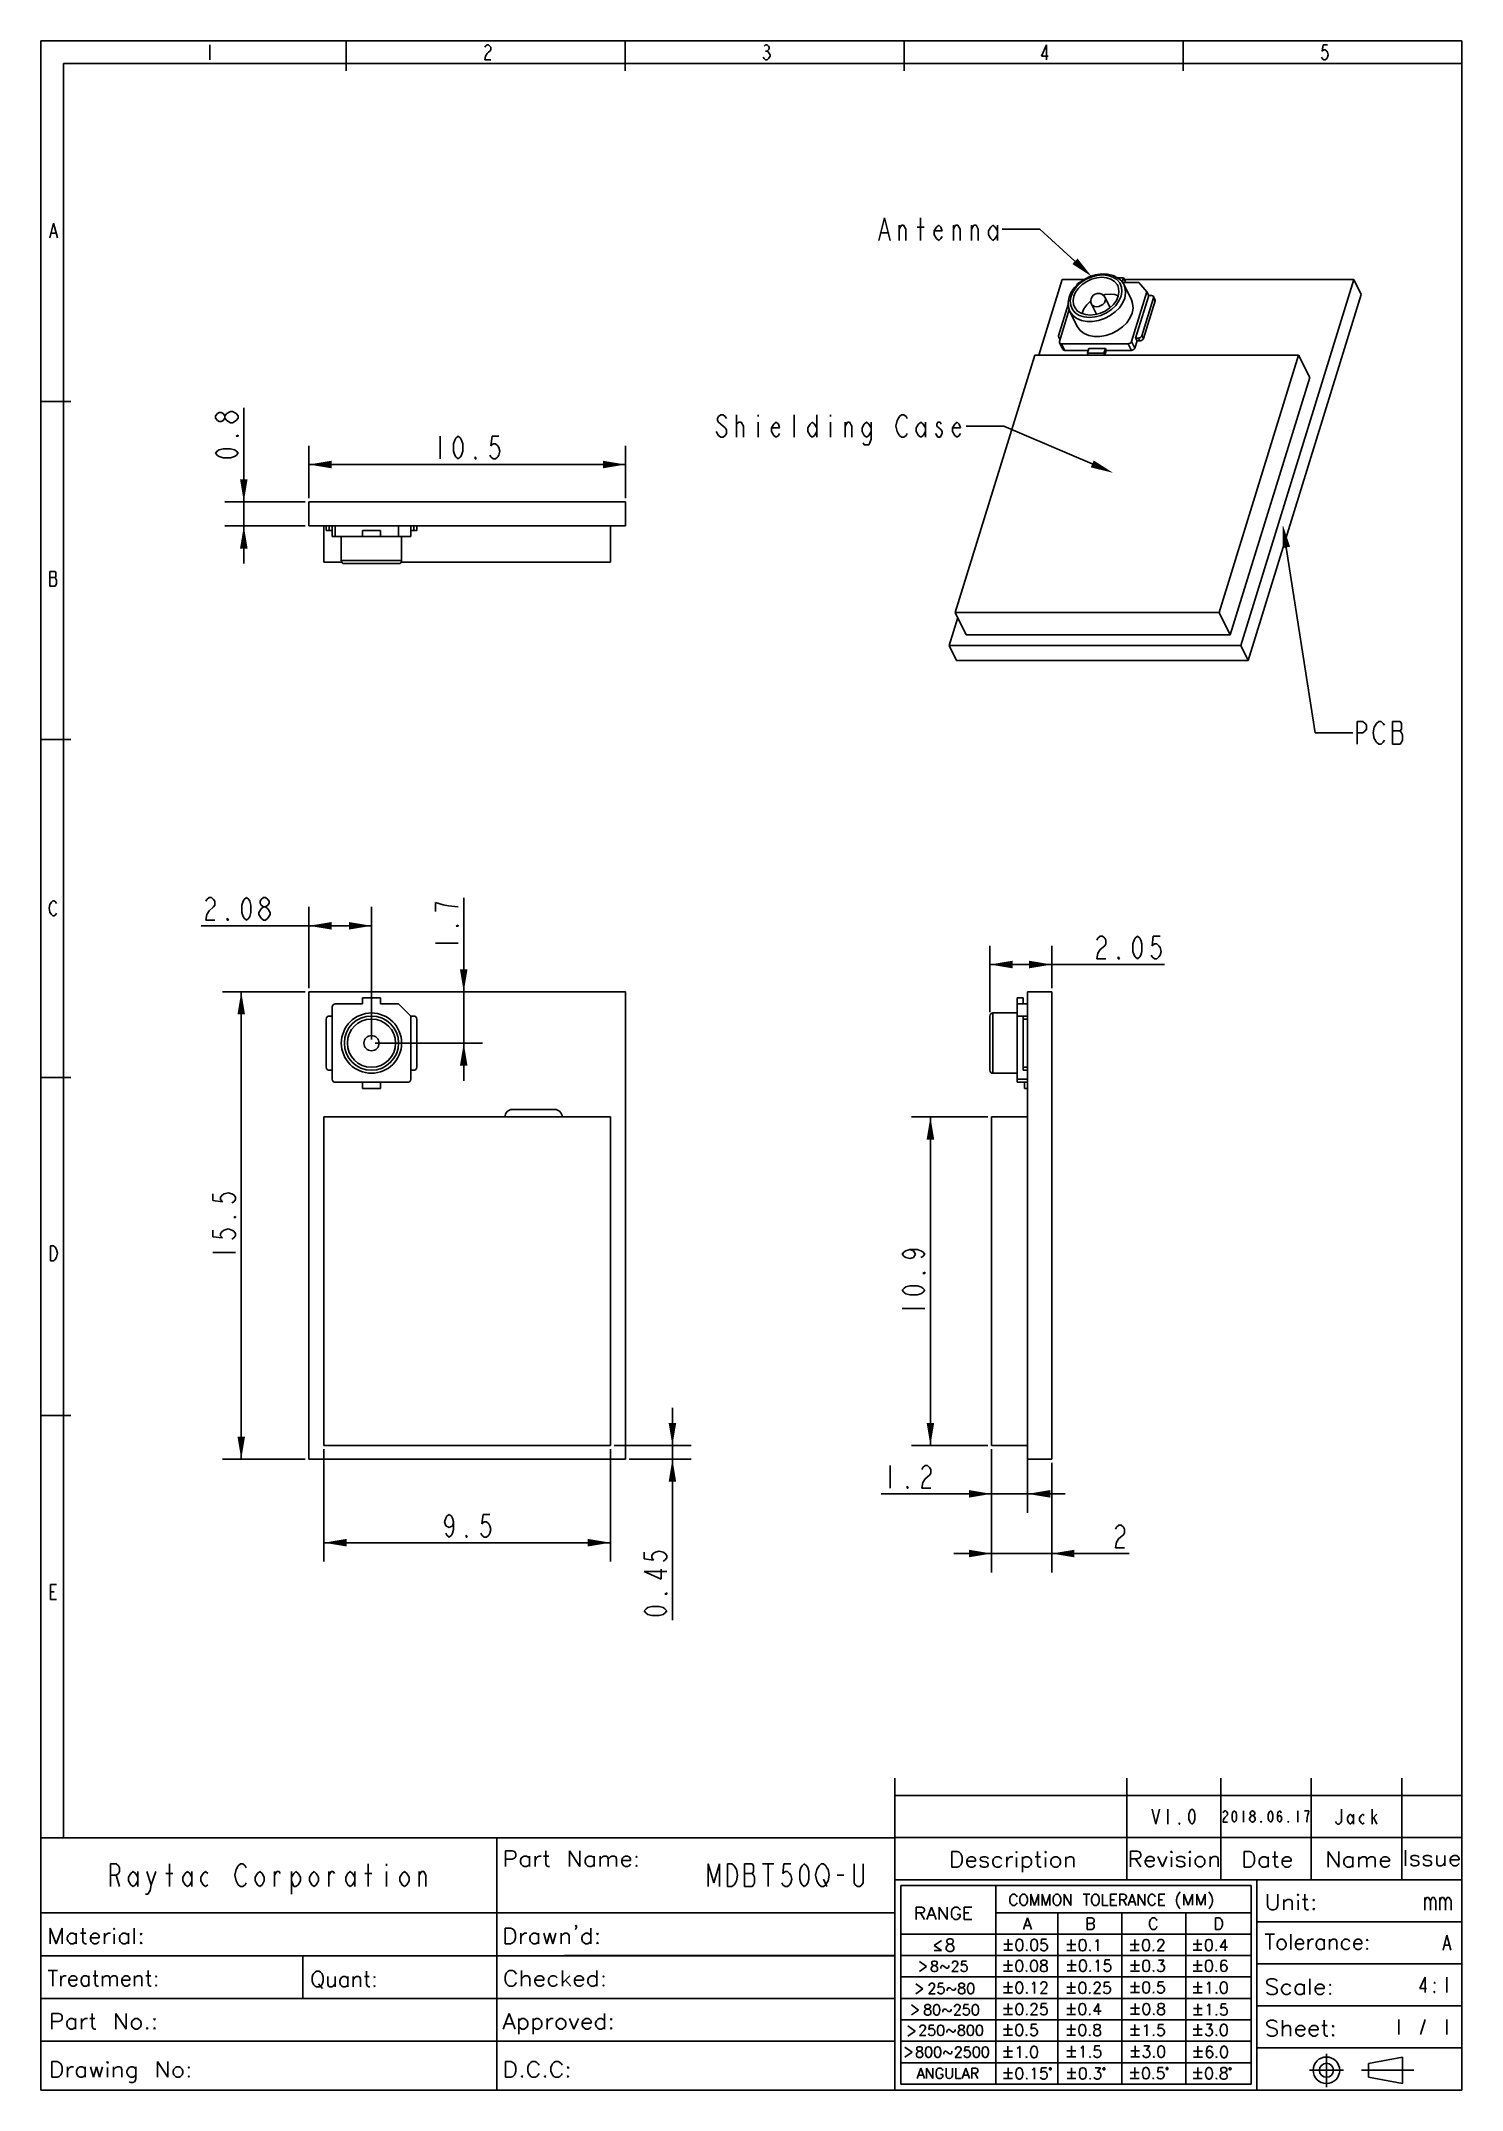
# Model space of a CAD drawing. Header units: millimetres. Extents: x 0 to 189, y 4 to 276.
import ezdxf

# ---------------------------------------------------------------- set-up
doc = ezdxf.new("R2010")
doc.units = ezdxf.units.MM
doc.header["$LTSCALE"] = 19.36
doc.layers.get('0').update_dxf_attribs({"linetype": 'CONTINUOUS'})

# ---------------------------------------------------------------- blocks, each defined once
blk = doc.blocks.new('_FILLED')
at = {"color": 0, "linetype": 'ByBlock'}
blk.add_solid([(0, 0), (-1, 0.167), (-1, -0.167)], dxfattribs=at)

msp = doc.modelspace()

# ---------------------------------------------------------------- linework, layer by layer
at = {"color": 0, "linetype": 'Continuous'}
for p, q in [((0, 275.55), (0, 3.65)), ((188.54, 275.55), (0, 275.55)), ((22.42, 275.04), (22.42, 273.06)), ((40.49, 271.57), (40.49, 275.55)), ((58.88, 274.71), (58.98, 274.87)), ((58.98, 274.87), (59.18, 275.04)), ((59.18, 275.04), (59.37, 275.04)), ((59.37, 275.04), (59.57, 274.87)), ((59.57, 274.87), (59.67, 274.71)), ((59.67, 274.71), (59.67, 274.38)), ((77.5, 271.57), (77.5, 275.55)), ((95.94, 274.87), (96.13, 275.04)), ((96.13, 275.04), (96.33, 275.04)), ((96.33, 275.04), (96.53, 274.87)), ((96.53, 274.87), (96.63, 274.71)), ((96.63, 274.71), (96.63, 274.54)), ((114.51, 271.57), (114.51, 275.55)), ((133.42, 275.04), (132.73, 273.55)), ((133.42, 273.06), (133.42, 275.04)), ((151.53, 271.57), (151.53, 275.55)), ((170.1, 275.04), (170, 274.21)), ((170.7, 275.04), (170.1, 275.04)), ((188.54, 3.65), (188.54, 275.55)), ((2.98, 272.57), (2.98, 37.14)), ((188.54, 272.57), (2.98, 272.57)), ((58.98, 273.55), (58.88, 273.06)), ((58.88, 273.06), (59.67, 273.06)), ((59.18, 273.88), (58.98, 273.55)), ((59.37, 274.05), (59.18, 273.88)), ((59.57, 274.21), (59.37, 274.05)), ((59.67, 274.38), (59.57, 274.21)), ((95.94, 273.23), (95.84, 273.39)), ((96.13, 273.06), (95.94, 273.23)), ((96.13, 274.21), (96.33, 274.21)), ((96.33, 273.06), (96.13, 273.06)), ((96.53, 274.38), (96.33, 274.21)), ((96.33, 274.21), (96.53, 274.05)), ((96.53, 273.23), (96.33, 273.06)), ((96.63, 274.54), (96.53, 274.38)), ((96.53, 274.05), (96.63, 273.88)), ((96.73, 273.55), (96.53, 273.23)), ((96.63, 273.88), (96.73, 273.72)), ((96.73, 273.72), (96.73, 273.55)), ((132.73, 273.55), (133.62, 273.55)), ((170, 273.23), (169.91, 273.39)), ((170, 274.21), (170.2, 274.38)), ((170.2, 273.06), (170, 273.23)), ((170.2, 274.38), (170.4, 274.38)), ((170.4, 273.06), (170.2, 273.06)), ((170.4, 274.38), (170.6, 274.21)), ((170.6, 273.23), (170.4, 273.06)), ((170.6, 274.21), (170.7, 274.05)), ((170.7, 273.39), (170.6, 273.23)), ((170.7, 274.05), (170.8, 273.72)), ((170.8, 273.72), (170.7, 273.39)), ((1.18, 249.41), (1.67, 251.39)), ((1.67, 251.39), (2.17, 249.41)), ((111.16, 249.09), (111.91, 252.09)), ((111.91, 252.09), (112.66, 249.09)), ((113.86, 249.09), (113.86, 251.09)), ((113.86, 250.59), (114.16, 251.09)), ((114.16, 251.09), (114.46, 251.09)), ((114.46, 251.09), (114.76, 250.59)), ((114.76, 250.59), (114.76, 249.09)), ((116.26, 250.84), (117.16, 250.84)), ((116.71, 249.09), (116.71, 252.09)), ((118.51, 250.34), (118.81, 250.84)), ((118.51, 249.84), (118.51, 250.34)), ((119.56, 250.34), (118.51, 250.34)), ((118.81, 250.84), (119.11, 251.09)), ((119.11, 251.09), (119.41, 250.84)), ((119.41, 250.84), (119.56, 250.34)), ((121.06, 249.09), (121.06, 251.09)), ((121.06, 250.59), (121.36, 251.09)), ((121.36, 251.09), (121.66, 251.09)), ((121.66, 251.09), (121.96, 250.59)), ((121.96, 250.59), (121.96, 249.09)), ((123.46, 249.09), (123.46, 251.09)), ((123.46, 250.59), (123.76, 251.09)), ((123.76, 251.09), (124.06, 251.09)), ((124.06, 251.09), (124.36, 250.59)), ((124.36, 250.59), (124.36, 249.09)), ((125.71, 250.34), (126.01, 250.84)), ((125.71, 249.84), (125.71, 250.34)), ((126.01, 250.84), (126.31, 251.09)), ((126.31, 251.09), (126.61, 250.84)), ((126.61, 250.84), (126.91, 250.34)), ((126.91, 251.09), (126.91, 249.09)), ((132.51, 250.59), (127.51, 250.59)), ((137.19, 246.32), (132.51, 250.59)), ((1.38, 250.07), (1.97, 250.07)), ((111.46, 250.09), (112.36, 250.09)), ((118.81, 249.34), (118.51, 249.84)), ((119.11, 249.09), (118.81, 249.34)), ((119.41, 249.34), (119.11, 249.09)), ((119.56, 249.59), (119.41, 249.34)), ((126.01, 249.34), (125.71, 249.84)), ((126.31, 249.09), (126.01, 249.34)), ((126.61, 249.34), (126.31, 249.09)), ((126.91, 249.84), (126.61, 249.34)), ((135.5, 243.9), (132.41, 233.88)), ((138.38, 243.9), (135.5, 243.9)), ((136.7, 242.22), (136.41, 241.55)), ((136.94, 242.31), (136.67, 241.68)), ((137.14, 242.85), (136.7, 242.22)), ((137.37, 242.9), (136.94, 242.31)), ((137.28, 242.24), (137.04, 241.68)), ((137.71, 243.42), (137.14, 242.85)), ((137.66, 242.77), (137.28, 242.24)), ((137.93, 243.44), (137.37, 242.9)), ((137.52, 243.32), (137.45, 243.2)), ((137.63, 243.43), (137.52, 243.32)), ((137.77, 243.49), (137.63, 243.43)), ((138.16, 243.25), (137.66, 242.77)), ((138.39, 243.91), (137.71, 243.42)), ((137.82, 243.5), (137.77, 243.49)), ((138.59, 243.89), (137.93, 243.44)), ((138.75, 243.64), (138.16, 243.25)), ((139.14, 244.28), (138.39, 243.91)), ((139.33, 244.22), (138.59, 243.89)), ((139.4, 243.94), (138.75, 243.64)), ((139.93, 244.53), (139.14, 244.28)), ((140.09, 244.43), (139.33, 244.22)), ((140.08, 244.13), (139.4, 243.94)), ((140.15, 242.05), (139.86, 241.97)), ((140.74, 244.65), (139.93, 244.53)), ((140.76, 244.19), (140.08, 244.13)), ((140.85, 244.5), (140.09, 244.43)), ((140.47, 242.04), (140.15, 242.05)), ((140.77, 241.94), (140.47, 242.04)), ((141.52, 244.62), (140.74, 244.65)), ((141.39, 244.13), (140.76, 244.19)), ((141.57, 244.43), (140.85, 244.5)), ((141.96, 243.94), (141.39, 244.13)), ((142.24, 244.44), (141.52, 244.62)), ((142.21, 244.22), (141.57, 244.43)), ((142.43, 243.64), (141.96, 243.94)), ((142.73, 243.89), (142.21, 244.22)), ((142.85, 244.14), (142.24, 244.44)), ((142.77, 243.25), (142.43, 243.64)), ((143.12, 243.44), (142.73, 243.89)), ((142.86, 243.09), (142.77, 243.25)), ((142.84, 244.14), (143.64, 244.14)), ((143.35, 243.71), (142.85, 244.14)), ((142.97, 242.77), (142.86, 243.09)), ((142.93, 241.68), (143.03, 242.24)), ((143.03, 242.24), (142.97, 242.77)), ((143.35, 242.9), (143.12, 243.44)), ((143.3, 241.68), (143.41, 242.31)), ((143.7, 243.2), (143.35, 243.71)), ((143.41, 242.31), (143.35, 242.9)), ((143.46, 243.55), (143.64, 244.14)), ((145.66, 243.52), (143.48, 243.52)), ((143.64, 244.14), (143.88, 243.65)), ((144.67, 241.21), (143.7, 243.2)), ((143.86, 242.71), (143.7, 243.2)), ((174.19, 243.9), (143.76, 243.9)), ((143.79, 241.43), (143.91, 242.09)), ((143.84, 243.52), (143.88, 243.65)), ((143.91, 242.09), (143.86, 242.71)), ((144.71, 235.68), (146.74, 242.26)), ((146.74, 242.26), (145.66, 243.52)), ((146.74, 242.26), (146.99, 241.77)), ((159.18, 195.33), (174.19, 243.9)), ((175.16, 241.91), (174.19, 243.9)), ((136.3, 240.57), (135.02, 236.44)), ((136.43, 239.91), (135.13, 235.68)), ((136.41, 241.55), (136.28, 240.89)), ((136.28, 240.89), (136.32, 240.25)), ((136.32, 240.25), (136.51, 239.67)), ((137.49, 237.68), (136.51, 239.67)), ((136.51, 239.67), (136.55, 239.59)), ((136.55, 239.59), (136.92, 239.11)), ((136.67, 241.68), (136.56, 241.06)), ((136.56, 241.06), (136.62, 240.46)), ((136.62, 240.46), (136.85, 239.93)), ((136.85, 239.93), (137.23, 239.48)), ((137.04, 241.68), (136.94, 241.12)), ((136.94, 241.12), (136.99, 240.59)), ((136.99, 240.59), (137.11, 240.27)), ((137.11, 240.27), (137.2, 240.12)), ((137.2, 240.12), (137.54, 239.72)), ((137.23, 239.48), (137.76, 239.14)), ((137.54, 239.72), (138.01, 239.42)), ((138.01, 239.42), (138.57, 239.24)), ((138.13, 239.44), (138.12, 239.39)), ((138.38, 240), (138.13, 239.44)), ((138.76, 240.53), (138.38, 240)), ((139.26, 241.01), (138.76, 240.53)), ((139.29, 241.03), (139.26, 241.01)), ((139.33, 241.36), (139.29, 241.11)), ((139.29, 241.11), (139.31, 240.86)), ((139.31, 240.86), (139.39, 240.62)), ((139.45, 241.6), (139.33, 241.36)), ((140.05, 239.28), (139.39, 240.62)), ((139.39, 240.62), (139.55, 240.43)), ((139.62, 241.81), (139.45, 241.6)), ((139.55, 240.43), (139.77, 240.32)), ((139.86, 241.97), (139.62, 241.81)), ((139.77, 240.32), (140.05, 240.28)), ((139.88, 239.24), (140.56, 239.42)), ((140.05, 240.28), (140.34, 240.32)), ((140.34, 240.32), (140.63, 240.43)), ((140.56, 239.42), (141.21, 239.72)), ((140.63, 240.43), (140.89, 240.6)), ((140.64, 239.14), (141.37, 239.48)), ((141.02, 241.74), (140.77, 241.94)), ((140.89, 240.6), (141.09, 240.82)), ((141.18, 241.89), (140.92, 241.82)), ((141.19, 241.5), (141.02, 241.74)), ((141.09, 240.82), (141.21, 241.06)), ((141.86, 241.95), (141.18, 241.89)), ((141.84, 240.16), (141.19, 241.5)), ((141.19, 241.5), (141.24, 241.3)), ((141.24, 241.3), (141.21, 241.06)), ((141.21, 239.72), (141.8, 240.12)), ((141.37, 239.48), (142.03, 239.93)), ((141.8, 240.12), (142.3, 240.59)), ((141.85, 239.11), (142.52, 239.59)), ((142.49, 241.89), (141.86, 241.95)), ((142.03, 239.93), (142.59, 240.46)), ((142.3, 240.59), (142.68, 241.12)), ((142.94, 241.74), (142.49, 241.89)), ((142.52, 239.59), (143.08, 240.16)), ((142.59, 240.46), (143.02, 241.06)), ((142.68, 241.12), (142.93, 241.68)), ((143.02, 241.06), (143.3, 241.68)), ((143.08, 240.16), (143.51, 240.78)), ((143.51, 240.78), (143.79, 241.43)), ((144.48, 238.79), (144.77, 239.44)), ((144.84, 240.72), (144.67, 241.21)), ((144.77, 239.44), (144.89, 240.1)), ((144.89, 240.1), (144.84, 240.72)), ((146.99, 241.77), (145.24, 236.13)), ((147.63, 241.45), (146.08, 236.44)), ((146.26, 236.07), (147.81, 241.08)), ((146.99, 241.77), (147.35, 241.77)), ((147.49, 241.74), (147.35, 241.77)), ((147.59, 241.68), (147.49, 241.74)), ((147.62, 241.63), (147.59, 241.68)), ((147.8, 241.26), (147.62, 241.63)), ((147.63, 241.57), (147.62, 241.63)), ((147.63, 241.45), (147.63, 241.57)), ((147.81, 241.08), (147.63, 241.45)), ((147.8, 241.26), (147.82, 241.2)), ((147.82, 241.2), (147.81, 241.08)), ((160.16, 193.35), (175.16, 241.91)), ((136.92, 239.11), (137.42, 238.72)), ((137.42, 238.72), (138.05, 238.45)), ((137.49, 237.68), (137.53, 237.6)), ((137.53, 237.6), (137.9, 237.12)), ((137.76, 239.14), (138.39, 238.93)), ((137.9, 237.12), (138.4, 236.73)), ((138.05, 238.45), (138.76, 238.32)), ((138.39, 238.93), (139.11, 238.86)), ((138.4, 236.73), (139.02, 236.46)), ((138.57, 239.24), (139.21, 239.18)), ((138.76, 238.32), (139.53, 238.32)), ((139.11, 238.86), (139.87, 238.93)), ((139.21, 239.18), (139.88, 239.24)), ((139.53, 238.32), (140.32, 238.45)), ((139.87, 238.93), (140.64, 239.14)), ((140.32, 238.45), (141.11, 238.72)), ((141.11, 238.72), (141.85, 239.11)), ((141.3, 236.46), (142.08, 236.73)), ((142.08, 236.73), (142.83, 237.12)), ((142.83, 237.12), (143.49, 237.6)), ((143.49, 237.6), (144.05, 238.17)), ((144.05, 238.17), (144.48, 238.79)), ((131.86, 233.88), (121.31, 199.73)), ((166.86, 233.88), (131.86, 233.88)), ((135.02, 236.44), (135.01, 236.32)), ((135.01, 236.32), (135.03, 236.26)), ((135.2, 235.92), (135.03, 236.26)), ((135.03, 236.26), (135.06, 236.22)), ((135.06, 236.22), (135.16, 236.15)), ((135.13, 235.68), (135.12, 235.56)), ((135.12, 235.56), (135.14, 235.51)), ((135.14, 235.51), (135.57, 234.64)), ((135.14, 235.51), (135.17, 235.46)), ((135.16, 236.15), (135.27, 236.13)), ((135.17, 235.46), (135.27, 235.39)), ((135.27, 235.39), (135.4, 235.37)), ((135.4, 235.37), (135.83, 234.5)), ((135.4, 235.37), (144.24, 235.37)), ((135.6, 234.59), (135.57, 234.64)), ((135.69, 234.52), (135.6, 234.59)), ((135.83, 234.5), (135.69, 234.52)), ((135.83, 234.5), (138.95, 234.5)), ((139.02, 234.75), (138.83, 234.12)), ((138.83, 234.12), (138.95, 233.88)), ((141.04, 234.12), (138.83, 234.12)), ((139.02, 236.46), (139.73, 236.33)), ((141.23, 234.75), (139.02, 234.75)), ((139.73, 236.33), (140.5, 236.33)), ((140.5, 236.33), (141.3, 236.46)), ((141.23, 234.75), (141.04, 234.12)), ((141.16, 233.88), (141.04, 234.12)), ((141.35, 234.5), (141.16, 233.88)), ((141.35, 234.5), (141.23, 234.75)), ((141.35, 234.5), (144.67, 234.5)), ((144.24, 235.37), (144.39, 235.39)), ((144.24, 235.37), (144.67, 234.5)), ((144.39, 235.39), (144.53, 235.46)), ((144.53, 235.46), (144.64, 235.56)), ((144.64, 235.56), (144.71, 235.68)), ((144.82, 234.52), (144.67, 234.5)), ((144.71, 235.68), (145.14, 234.81)), ((144.96, 234.59), (144.82, 234.52)), ((145.07, 234.69), (144.96, 234.59)), ((145.14, 234.81), (145.07, 234.69)), ((145.14, 234.81), (145.43, 235.75)), ((145.43, 235.75), (145.24, 236.13)), ((145.24, 236.13), (145.61, 236.13)), ((145.43, 235.75), (145.79, 235.75)), ((145.61, 236.13), (145.76, 236.15)), ((145.61, 236.13), (145.79, 235.75)), ((145.76, 236.15), (145.9, 236.22)), ((145.94, 235.78), (145.79, 235.75)), ((145.9, 236.22), (146.01, 236.32)), ((146.08, 235.85), (145.94, 235.78)), ((146.01, 236.32), (146.08, 236.44)), ((146.08, 236.44), (146.26, 236.07)), ((146.19, 235.95), (146.08, 235.85)), ((146.26, 236.07), (146.19, 235.95)), ((156.31, 199.73), (166.86, 233.88)), ((168.33, 230.9), (166.86, 233.88)), ((157.77, 196.74), (168.33, 230.9)), ((3.98, 227.72), (0, 227.72)), ((23.16, 225.8), (23.41, 226.1)), ((23.16, 225.5), (23.16, 225.8)), ((23.41, 226.1), (23.66, 226.25)), ((23.66, 226.25), (23.91, 226.25)), ((23.91, 226.25), (24.16, 226.1)), ((24.16, 226.1), (24.41, 225.8)), ((24.41, 225.8), (24.66, 226.1)), ((24.41, 225.5), (24.41, 225.8)), ((24.66, 226.1), (25.16, 226.4)), ((25.16, 226.4), (25.41, 226.4)), ((25.41, 226.4), (25.91, 226.1)), ((25.91, 226.1), (26.16, 225.8)), ((26.16, 225.8), (26.16, 225.5)), ((26.91, 214.4), (26.91, 226.85)), ((26.91, 226.85), (26.91, 212.8)), ((89.89, 225.71), (89.74, 225.46)), ((90.19, 225.96), (89.89, 225.71)), ((90.49, 225.96), (90.19, 225.96)), ((90.79, 225.71), (90.49, 225.96)), ((90.94, 225.46), (90.79, 225.71)), ((92.29, 222.96), (92.29, 225.96)), ((95.14, 225.96), (95.14, 225.71)), ((99.94, 222.96), (99.94, 225.96)), ((102.94, 225.96), (102.94, 222.96)), ((104.74, 225.96), (104.74, 225.71)), ((113.59, 225.21), (113.89, 225.71)), ((113.89, 225.71), (114.19, 225.96)), ((114.19, 225.96), (114.49, 225.96)), ((114.49, 225.96), (114.79, 225.71)), ((114.79, 225.71), (114.94, 225.46)), ((23.41, 225.2), (23.16, 225.5)), ((23.66, 225.05), (23.41, 225.2)), ((23.91, 225.05), (23.66, 225.05)), ((24.16, 225.2), (23.91, 225.05)), ((24.41, 225.5), (24.16, 225.2)), ((24.66, 225.2), (24.41, 225.5)), ((25.16, 224.9), (24.66, 225.2)), ((25.41, 224.9), (25.16, 224.9)), ((25.91, 225.2), (25.41, 224.9)), ((26.16, 225.5), (25.91, 225.2)), ((25.91, 223.1), (26.16, 223.25)), ((26.16, 223.1), (25.91, 223.1)), ((26.16, 223.25), (26.16, 223.1)), ((52.95, 223.1), (52.95, 220.1)), ((55.05, 222.85), (55.35, 223.1)), ((55.35, 223.1), (55.65, 222.85)), ((59.85, 223.1), (59.7, 221.85)), ((60.75, 223.1), (59.85, 223.1)), ((89.89, 223.21), (89.59, 223.71)), ((89.74, 225.46), (89.74, 225.21)), ((89.74, 225.21), (89.89, 224.96)), ((89.89, 224.96), (90.49, 224.46)), ((90.19, 222.96), (89.89, 223.21)), ((90.49, 222.96), (90.19, 222.96)), ((90.49, 224.46), (90.79, 224.21)), ((90.79, 223.21), (90.49, 222.96)), ((90.79, 224.21), (90.94, 223.96)), ((90.94, 223.46), (90.79, 223.21)), ((90.94, 223.96), (90.94, 223.46)), ((92.29, 224.71), (92.59, 224.96)), ((92.59, 224.96), (92.89, 224.96)), ((92.89, 224.96), (93.19, 224.46)), ((93.19, 224.46), (93.19, 222.96)), ((95.14, 224.96), (95.14, 222.96)), ((96.94, 224.21), (97.24, 224.71)), ((96.94, 223.71), (96.94, 224.21)), ((97.99, 224.21), (96.94, 224.21)), ((97.24, 223.21), (96.94, 223.71)), ((97.24, 224.71), (97.54, 224.96)), ((97.54, 222.96), (97.24, 223.21)), ((97.54, 224.96), (97.84, 224.71)), ((97.84, 223.21), (97.54, 222.96)), ((97.84, 224.71), (97.99, 224.21)), ((97.99, 223.46), (97.84, 223.21)), ((101.74, 224.21), (102.04, 224.71)), ((101.74, 223.71), (101.74, 224.21)), ((102.04, 223.21), (101.74, 223.71)), ((102.04, 224.71), (102.34, 224.96)), ((102.34, 222.96), (102.04, 223.21)), ((102.34, 224.96), (102.64, 224.71)), ((102.64, 223.21), (102.34, 222.96)), ((102.64, 224.71), (102.94, 224.21)), ((102.94, 223.71), (102.64, 223.21)), ((104.74, 224.96), (104.74, 222.96)), ((106.69, 222.96), (106.69, 224.96)), ((106.69, 224.46), (106.99, 224.96)), ((106.99, 224.96), (107.29, 224.96)), ((107.29, 224.96), (107.59, 224.46)), ((107.59, 224.46), (107.59, 222.96)), ((108.94, 224.21), (109.24, 224.71)), ((108.94, 223.71), (108.94, 224.21)), ((109.24, 223.21), (108.94, 223.71)), ((109.24, 224.71), (109.54, 224.96)), ((109.54, 222.96), (109.24, 223.21)), ((109.54, 224.96), (109.84, 224.71)), ((109.84, 223.21), (109.54, 222.96)), ((109.84, 224.71), (110.14, 224.21)), ((110.14, 223.71), (109.84, 223.21)), ((110.14, 224.96), (110.14, 222.71)), ((113.44, 224.46), (113.59, 225.21)), ((113.59, 223.71), (113.44, 224.46)), ((113.74, 223.46), (113.59, 223.71)), ((113.89, 223.21), (113.74, 223.46)), ((114.19, 222.96), (113.89, 223.21)), ((114.49, 222.96), (114.19, 222.96)), ((114.79, 223.21), (114.49, 222.96)), ((114.94, 223.46), (114.79, 223.21)), ((116.14, 224.21), (116.44, 224.71)), ((116.14, 223.71), (116.14, 224.21)), ((116.44, 223.21), (116.14, 223.71)), ((116.44, 224.71), (116.74, 224.96)), ((116.74, 222.96), (116.44, 223.21)), ((116.74, 224.96), (117.04, 224.71)), ((117.04, 223.21), (116.74, 222.96)), ((117.04, 224.71), (117.34, 224.21)), ((117.34, 223.71), (117.04, 223.21)), ((117.34, 224.96), (117.34, 222.96)), ((118.84, 223.21), (118.69, 223.46)), ((118.99, 224.96), (118.84, 224.71)), ((118.84, 224.71), (118.84, 224.46)), ((118.84, 224.46), (119.14, 224.21)), ((118.99, 222.96), (118.84, 223.21)), ((119.29, 224.96), (118.99, 224.96)), ((119.29, 222.96), (118.99, 222.96)), ((119.14, 224.21), (119.44, 223.96)), ((119.44, 224.71), (119.29, 224.96)), ((119.59, 223.46), (119.29, 222.96)), ((119.44, 223.96), (119.59, 223.71)), ((119.59, 223.71), (119.59, 223.46)), ((120.94, 224.21), (121.24, 224.71)), ((120.94, 223.71), (120.94, 224.21)), ((121.99, 224.21), (120.94, 224.21)), ((121.24, 223.21), (120.94, 223.71)), ((121.24, 224.71), (121.54, 224.96)), ((121.54, 222.96), (121.24, 223.21)), ((121.54, 224.96), (121.84, 224.71)), ((121.84, 223.21), (121.54, 222.96)), ((121.84, 224.71), (121.99, 224.21)), ((121.99, 223.46), (121.84, 223.21)), ((127.74, 224.46), (122.74, 224.46)), ((139.49, 219.43), (127.74, 224.46)), ((23.16, 220.85), (23.41, 221.15)), ((23.41, 220.55), (23.16, 220.85)), ((23.41, 221.15), (23.66, 221.3)), ((23.66, 220.4), (23.41, 220.55)), ((23.66, 221.3), (24.16, 221.45)), ((24.16, 220.25), (23.66, 220.4)), ((24.16, 221.45), (25.16, 221.45)), ((25.16, 220.25), (24.16, 220.25)), ((25.16, 221.45), (25.66, 221.3)), ((25.66, 220.4), (25.16, 220.25)), ((25.66, 221.3), (25.91, 221.15)), ((25.91, 220.55), (25.66, 220.4)), ((25.91, 221.15), (26.16, 220.85)), ((26.16, 220.85), (25.91, 220.55)), ((35.55, 214.9), (35.55, 221.85)), ((54.75, 222.1), (54.9, 222.6)), ((54.75, 221.1), (54.75, 222.1)), ((54.9, 220.6), (54.75, 221.1)), ((54.9, 222.6), (55.05, 222.85)), ((55.05, 220.35), (54.9, 220.6)), ((55.35, 220.1), (55.05, 220.35)), ((55.65, 220.35), (55.35, 220.1)), ((55.65, 222.85), (55.8, 222.6)), ((55.8, 220.6), (55.65, 220.35)), ((55.8, 222.6), (55.95, 222.1)), ((55.95, 221.1), (55.8, 220.6)), ((55.95, 222.1), (55.95, 221.1)), ((57.6, 220.1), (57.6, 220.35)), ((57.6, 220.35), (57.75, 220.1)), ((59.7, 220.35), (59.55, 220.6)), ((59.7, 221.85), (60, 222.1)), ((60, 220.1), (59.7, 220.35)), ((60, 222.1), (60.3, 222.1)), ((60.3, 222.1), (60.6, 221.85)), ((60.6, 220.35), (60.3, 220.1)), ((60.6, 221.85), (60.75, 221.6)), ((60.75, 220.6), (60.6, 220.35)), ((60.75, 221.6), (60.9, 221.1)), ((60.9, 221.1), (60.75, 220.6)), ((77.55, 214.9), (77.55, 221.85)), ((109.24, 221.96), (109.09, 222.21)), ((109.84, 221.96), (109.24, 221.96)), ((109.99, 222.21), (109.84, 221.96)), ((110.14, 222.71), (109.99, 222.21)), ((35.55, 219.35), (56.55, 219.35)), ((77.55, 219.35), (56.55, 219.35)), ((57.75, 220.1), (57.6, 220.1)), ((60.3, 220.1), (60, 220.1)), ((35.05, 214.4), (24.41, 214.4)), ((26.91, 206.2), (26.91, 212.8)), ((35.55, 214.4), (35.55, 211.2)), ((77.55, 214.4), (35.55, 214.4)), ((77.55, 214.4), (77.55, 211.2)), ((35.05, 211.2), (24.41, 211.2)), ((26.91, 211.2), (26.91, 206.2)), ((77.55, 211.2), (35.55, 211.2)), ((37.55, 211.2), (37.55, 206.4)), ((37.85, 210.6), (37.85, 211.2)), ((37.85, 210.6), (38.65, 210.6)), ((38.25, 210.6), (38.25, 211.2)), ((38.65, 209.8), (38.65, 211.2)), ((38.65, 209.8), (49.05, 209.8)), ((39.05, 209.8), (39.05, 211.2)), ((39.85, 209.8), (39.85, 206.6)), ((42.65, 210.6), (42.65, 209.8)), ((45.05, 210.6), (42.65, 210.6)), ((45.05, 209.8), (45.05, 210.6)), ((47.45, 209.8), (47.45, 211.2)), ((47.85, 209.8), (47.85, 206.6)), ((49.05, 209.8), (49.05, 211.2)), ((49.05, 210.6), (49.85, 210.6)), ((49.45, 211.2), (49.45, 210.6)), ((49.85, 211.2), (49.85, 210.6)), ((75.55, 211.2), (75.55, 206.4)), ((165.23, 208.36), (169.05, 183.75)), ((1.87, 205.17), (1.18, 205.17)), ((1.18, 205.17), (1.18, 203.19)), ((1.18, 204.34), (1.87, 204.34)), ((1.97, 205), (1.87, 205.17)), ((1.87, 204.34), (1.97, 204.51)), ((1.97, 204.18), (1.87, 204.34)), ((1.97, 204.51), (1.97, 205)), ((2.07, 204.01), (1.97, 204.18)), ((2.07, 203.52), (2.07, 204.01)), ((39.91, 206.4), (37.55, 206.4)), ((47.85, 206.6), (39.85, 206.6)), ((47.45, 206.2), (40.25, 206.2)), ((75.55, 206.4), (47.79, 206.4)), ((1.18, 203.19), (1.87, 203.19)), ((1.87, 203.19), (2.07, 203.52)), ((121.64, 199.05), (120.49, 195.33)), ((122.77, 196.74), (121.31, 199.73)), ((121.31, 199.73), (156.31, 199.73)), ((157.77, 196.74), (156.31, 199.73)), ((122.77, 196.74), (157.77, 196.74)), ((121.47, 193.35), (120.49, 195.33)), ((120.49, 195.33), (159.18, 195.33)), ((121.47, 193.35), (160.16, 193.35)), ((160.16, 193.35), (159.18, 195.33)), ((174.65, 182.25), (174.65, 185.25)), ((174.65, 185.25), (175.4, 185.25)), ((175.4, 185.25), (175.7, 185)), ((175.7, 185), (175.85, 184.75)), ((177.05, 184.75), (177.2, 185)), ((177.2, 185), (177.5, 185.25)), ((177.5, 185.25), (177.8, 185.25)), ((177.8, 185.25), (178.1, 185)), ((178.1, 185), (178.25, 184.75)), ((179.3, 185.25), (179.3, 182.25)), ((180.35, 185.25), (179.3, 185.25)), ((180.5, 185), (180.35, 185.25)), ((180.5, 184.25), (180.5, 185)), ((3.98, 182.87), (0, 182.87)), ((169.05, 183.75), (174.05, 183.75)), ((175.4, 183.75), (174.65, 183.75)), ((175.7, 184), (175.4, 183.75)), ((175.85, 184.25), (175.7, 184)), ((175.85, 184.75), (175.85, 184.25)), ((176.75, 183.75), (176.9, 184.5)), ((176.9, 183), (176.75, 183.75)), ((176.9, 184.5), (177.05, 184.75)), ((177.2, 182.5), (176.9, 183)), ((177.5, 182.25), (177.2, 182.5)), ((177.8, 182.25), (177.5, 182.25)), ((178.1, 182.5), (177.8, 182.25)), ((178.25, 182.75), (178.1, 182.5)), ((179.3, 184), (180.35, 184)), ((179.3, 182.25), (180.35, 182.25)), ((180.35, 184), (180.5, 184.25)), ((180.5, 183.75), (180.35, 184)), ((180.35, 182.25), (180.5, 182.5)), ((180.65, 183.5), (180.5, 183.75)), ((180.5, 182.5), (180.65, 182.75)), ((180.65, 182.75), (180.65, 183.5)), ((1.08, 160.46), (1.18, 160.96)), ((1.18, 159.97), (1.08, 160.46)), ((1.18, 160.96), (1.38, 161.29)), ((1.38, 161.29), (1.58, 161.45)), ((1.58, 161.45), (1.77, 161.45)), ((1.77, 161.45), (1.97, 161.29)), ((1.97, 161.29), (2.07, 161.12)), ((21.86, 161.39), (22.01, 161.64)), ((22.01, 161.64), (22.31, 161.89)), ((22.31, 161.89), (22.61, 161.89)), ((22.91, 160.64), (22.31, 160.14)), ((22.61, 161.89), (22.91, 161.64)), ((22.91, 161.64), (23.06, 161.39)), ((23.06, 160.89), (22.91, 160.64)), ((23.06, 161.39), (23.06, 160.89)), ((26.66, 160.89), (26.81, 161.39)), ((26.66, 159.89), (26.66, 160.89)), ((26.81, 161.39), (26.96, 161.64)), ((26.96, 161.64), (27.26, 161.89)), ((27.26, 161.89), (27.56, 161.64)), ((27.56, 161.64), (27.71, 161.39)), ((27.71, 161.39), (27.86, 160.89)), ((27.86, 160.89), (27.86, 159.89)), ((29.06, 161.39), (29.21, 161.64)), ((29.06, 161.14), (29.06, 161.39)), ((29.21, 160.89), (29.06, 161.14)), ((29.21, 161.64), (29.51, 161.89)), ((29.51, 160.64), (29.21, 160.89)), ((29.21, 160.39), (29.51, 160.64)), ((29.51, 161.89), (29.81, 161.89)), ((29.51, 160.64), (29.81, 160.64)), ((29.81, 161.89), (30.11, 161.64)), ((30.11, 160.89), (29.81, 160.64)), ((29.81, 160.64), (30.11, 160.39)), ((30.11, 161.64), (30.26, 161.39)), ((30.26, 161.14), (30.11, 160.89)), ((30.26, 161.39), (30.26, 161.14)), ((35.55, 149.87), (35.55, 160.64)), ((43.85, 143.07), (43.85, 160.64)), ((52.34, 161.24), (52.34, 160.04)), ((53.34, 160.94), (52.34, 161.24)), ((54.09, 160.79), (53.34, 160.94)), ((55.34, 160.64), (54.09, 160.79)), ((56.09, 149.37), (56.09, 161.84)), ((56.09, 161.84), (56.09, 145.97)), ((1.38, 159.64), (1.18, 159.97)), ((1.58, 159.47), (1.38, 159.64)), ((1.77, 159.47), (1.58, 159.47)), ((1.97, 159.64), (1.77, 159.47)), ((2.07, 159.8), (1.97, 159.64)), ((39.7, 158.14), (21.26, 158.14)), ((22.01, 159.64), (21.86, 158.89)), ((21.86, 158.89), (23.06, 158.89)), ((22.31, 160.14), (22.01, 159.64)), ((24.71, 158.89), (24.71, 159.14)), ((24.71, 159.14), (24.86, 158.89)), ((24.86, 158.89), (24.71, 158.89)), ((26.81, 159.39), (26.66, 159.89)), ((26.96, 159.14), (26.81, 159.39)), ((27.26, 158.89), (26.96, 159.14)), ((27.56, 159.14), (27.26, 158.89)), ((27.71, 159.39), (27.56, 159.14)), ((27.86, 159.89), (27.71, 159.39)), ((28.91, 159.89), (29.21, 160.39)), ((28.91, 159.64), (28.91, 159.89)), ((29.21, 159.14), (28.91, 159.64)), ((29.51, 158.89), (29.21, 159.14)), ((29.81, 158.89), (29.51, 158.89)), ((30.11, 159.14), (29.81, 158.89)), ((30.11, 160.39), (30.41, 159.89)), ((30.41, 159.64), (30.11, 159.14)), ((30.41, 159.89), (30.41, 159.64)), ((35.55, 158.14), (39.7, 158.14)), ((43.85, 158.14), (39.7, 158.14)), ((55.09, 158.09), (55.34, 158.24)), ((55.34, 158.09), (55.09, 158.09)), ((55.34, 158.24), (55.34, 158.09)), ((52.34, 155.84), (55.34, 155.84)), ((125.91, 146.67), (125.91, 155.5)), ((134.11, 149.87), (134.11, 155.5)), ((140.08, 156.25), (140.23, 156.5)), ((140.23, 156.5), (140.53, 156.75)), ((140.53, 155), (140.23, 154.5)), ((140.53, 156.75), (140.83, 156.75)), ((141.13, 155.5), (140.53, 155)), ((140.83, 156.75), (141.13, 156.5)), ((141.13, 156.5), (141.28, 156.25)), ((141.28, 155.75), (141.13, 155.5)), ((141.28, 156.25), (141.28, 155.75)), ((144.88, 155.75), (145.03, 156.25)), ((144.88, 154.75), (144.88, 155.75)), ((145.03, 156.25), (145.18, 156.5)), ((145.18, 156.5), (145.48, 156.75)), ((145.48, 156.75), (145.78, 156.5)), ((145.78, 156.5), (145.93, 156.25)), ((145.93, 156.25), (146.08, 155.75)), ((146.08, 155.75), (146.08, 154.75)), ((147.58, 156.75), (147.43, 155.5)), ((147.43, 155.5), (147.73, 155.75)), ((148.48, 156.75), (147.58, 156.75)), ((147.73, 155.75), (148.03, 155.75)), ((148.03, 155.75), (148.33, 155.5)), ((148.33, 155.5), (148.48, 155.25)), ((148.48, 155.25), (148.63, 154.75)), ((125.91, 153), (130.01, 153)), ((134.11, 153), (130.01, 153)), ((130.01, 153), (149.08, 153)), ((140.23, 154.5), (140.08, 153.75)), ((140.08, 153.75), (141.28, 153.75)), ((142.93, 153.75), (142.93, 154)), ((142.93, 154), (143.08, 153.75)), ((143.08, 153.75), (142.93, 153.75)), ((145.03, 154.25), (144.88, 154.75)), ((145.18, 154), (145.03, 154.25)), ((145.48, 153.75), (145.18, 154)), ((145.78, 154), (145.48, 153.75)), ((145.93, 154.25), (145.78, 154)), ((146.08, 154.75), (145.93, 154.25)), ((147.43, 154), (147.28, 154.25)), ((147.73, 153.75), (147.43, 154)), ((148.03, 153.75), (147.73, 153.75)), ((148.33, 154), (148.03, 153.75)), ((148.48, 154.25), (148.33, 154)), ((148.63, 154.75), (148.48, 154.25)), ((35.05, 149.37), (24.07, 149.37)), ((26.57, 149.37), (26.57, 118.37)), ((35.55, 149.37), (35.55, 87.37)), ((77.55, 149.37), (35.55, 149.37)), ((38.65, 147.37), (38.65, 137.77)), ((42.65, 147.77), (39.05, 147.77)), ((42.65, 147.77), (42.65, 148.57)), ((42.65, 148.57), (45.05, 148.57)), ((45.05, 147.77), (45.05, 148.57)), ((47.45, 147.77), (45.05, 147.77)), ((49.05, 146.17), (47.45, 147.77)), ((77.55, 87.37), (77.55, 149.37)), ((129.51, 137.37), (129.51, 148.57)), ((129.51, 148.57), (130.31, 148.57)), ((129.51, 147.77), (130.91, 147.77)), ((130.31, 147.77), (130.31, 148.57)), ((130.91, 87.37), (130.91, 149.37)), ((134.11, 149.37), (130.91, 149.37)), ((134.11, 87.37), (134.11, 149.37)), ((37.85, 145.77), (37.85, 139.37)), ((38.25, 146.17), (38.65, 146.17)), ((49.05, 137.77), (49.05, 146.17)), ((49.05, 146.17), (49.45, 146.17)), ((49.85, 145.77), (49.85, 139.37)), ((56.09, 137.57), (56.09, 145.97)), ((125.91, 138.97), (125.91, 146.17)), ((126.31, 138.57), (126.31, 146.57)), ((129.51, 146.57), (126.31, 146.57)), ((129.51, 146.17), (130.91, 146.17)), ((130.31, 138.97), (130.31, 146.17)), ((130.91, 145.77), (130.31, 145.77)), ((44.35, 142.57), (58.59, 142.57)), ((56.09, 142.57), (56.09, 137.57)), ((38.25, 138.97), (38.65, 138.97)), ((49.05, 138.97), (49.45, 138.97)), ((130.31, 139.37), (130.91, 139.37)), ((130.31, 138.97), (130.91, 138.97)), ((3.98, 138.01), (0, 138.01)), ((39.05, 137.37), (48.65, 137.37)), ((42.65, 137.37), (42.65, 136.57)), ((45.05, 136.57), (42.65, 136.57)), ((45.05, 137.37), (45.05, 136.57)), ((129.51, 138.57), (126.31, 138.57)), ((129.51, 137.77), (130.91, 137.77)), ((129.51, 137.37), (130.91, 137.37)), ((130.51, 137.37), (130.51, 136.57)), ((130.91, 136.57), (130.51, 136.57)), ((68.15, 133.77), (62.55, 133.77)), ((37.55, 132.77), (37.55, 89.17)), ((75.55, 132.77), (37.55, 132.77)), ((75.55, 89.17), (75.55, 132.77)), ((125.61, 132.77), (115.51, 132.77)), ((118.01, 132.77), (118.01, 110.97)), ((126.11, 89.17), (126.11, 132.77)), ((130.91, 132.77), (126.11, 132.77)), ((22.82, 122.57), (22.82, 121.67)), ((23.82, 122.12), (24.07, 122.42)), ((24.07, 122.42), (24.32, 122.57)), ((24.32, 122.57), (24.82, 122.72)), ((24.82, 122.72), (25.32, 122.57)), ((25.32, 122.57), (25.57, 122.42)), ((25.57, 122.42), (25.82, 122.12)), ((22.82, 121.67), (24.07, 121.52)), ((23.82, 121.82), (23.82, 122.12)), ((24.07, 121.52), (23.82, 121.82)), ((25.57, 121.52), (25.32, 121.37)), ((25.82, 121.82), (25.57, 121.52)), ((25.82, 122.12), (25.82, 121.82)), ((22.82, 117.77), (22.82, 116.87)), ((23.82, 117.32), (24.07, 117.62)), ((23.82, 117.02), (23.82, 117.32)), ((24.07, 116.72), (23.82, 117.02)), ((24.07, 117.62), (24.32, 117.77)), ((24.32, 117.77), (24.82, 117.92)), ((24.82, 117.92), (25.32, 117.77)), ((25.32, 117.77), (25.57, 117.62)), ((25.57, 119.42), (25.82, 119.57)), ((25.82, 119.42), (25.57, 119.42)), ((25.57, 117.62), (25.82, 117.32)), ((25.82, 117.02), (25.57, 116.72)), ((25.82, 119.57), (25.82, 119.42)), ((25.82, 117.32), (25.82, 117.02)), ((26.57, 87.37), (26.57, 118.37)), ((1.28, 113.7), (1.28, 115.68)), ((1.28, 115.68), (1.67, 115.68)), ((1.67, 115.68), (1.87, 115.51)), ((1.87, 115.51), (2.07, 115.18)), ((2.07, 115.18), (2.17, 114.69)), ((2.17, 114.69), (2.07, 114.19)), ((22.82, 116.87), (24.07, 116.72)), ((22.82, 114.77), (25.82, 114.77)), ((25.57, 116.72), (25.32, 116.57)), ((114.26, 114.57), (114.51, 114.87)), ((114.51, 114.27), (114.26, 114.57)), ((114.51, 114.87), (114.76, 115.02)), ((114.76, 114.12), (114.51, 114.27)), ((114.76, 115.02), (115.26, 115.17)), ((115.26, 115.17), (115.76, 115.02)), ((115.26, 115.17), (116.26, 115.17)), ((115.76, 115.02), (116.01, 114.57)), ((116.01, 114.57), (115.76, 114.12)), ((116.26, 115.17), (116.76, 115.02)), ((116.76, 115.02), (117.01, 114.87)), ((117.01, 114.27), (116.76, 114.12)), ((117.01, 114.87), (117.26, 114.57)), ((117.26, 114.57), (117.01, 114.27)), ((1.67, 113.7), (1.28, 113.7)), ((1.87, 113.86), (1.67, 113.7)), ((2.07, 114.19), (1.87, 113.86)), ((115.26, 113.97), (114.76, 114.12)), ((115.76, 114.12), (115.26, 113.97)), ((117.01, 112.02), (117.26, 112.17)), ((117.26, 112.02), (117.01, 112.02)), ((117.26, 112.17), (117.26, 112.02)), ((114.26, 109.77), (114.51, 110.07)), ((114.51, 109.47), (114.26, 109.77)), ((114.51, 110.07), (114.76, 110.22)), ((114.76, 109.32), (114.51, 109.47)), ((114.76, 110.22), (115.26, 110.37)), ((115.26, 109.17), (114.76, 109.32)), ((115.26, 110.37), (116.26, 110.37)), ((116.26, 109.17), (115.26, 109.17)), ((116.26, 110.37), (116.76, 110.22)), ((116.76, 109.32), (116.26, 109.17)), ((116.76, 110.22), (117.01, 110.07)), ((117.01, 109.47), (116.76, 109.32)), ((117.01, 110.07), (117.26, 109.77)), ((117.26, 109.77), (117.01, 109.47)), ((118.01, 89.17), (118.01, 110.97)), ((114.26, 107.37), (117.26, 107.37)), ((3.98, 93.16), (0, 93.16)), ((83.78, 89.17), (83.78, 94.17)), ((83.78, 94.17), (83.78, 88.27)), ((35.05, 87.37), (24.07, 87.37)), ((35.55, 87.37), (77.55, 87.37)), ((37.55, 89.17), (75.55, 89.17)), ((37.55, 88.67), (37.55, 73.78)), ((75.55, 88.67), (75.55, 73.78)), ((76.05, 89.17), (86.28, 89.17)), ((78.05, 87.37), (86.28, 87.37)), ((83.78, 66.02), (83.78, 88.27)), ((83.78, 87.37), (83.78, 66.02)), ((125.61, 89.17), (115.51, 89.17)), ((130.91, 89.17), (126.11, 89.17)), ((126.11, 88.67), (126.11, 80.26)), ((126.11, 88.67), (126.11, 72.34)), ((130.91, 87.57), (130.91, 80.26)), ((134.11, 87.37), (130.91, 87.37)), ((112.66, 86.51), (112.66, 83.51)), ((116.86, 86.01), (117.01, 86.26)), ((117.01, 86.26), (117.31, 86.51)), ((117.31, 84.76), (117.01, 84.26)), ((117.31, 86.51), (117.61, 86.51)), ((117.91, 85.26), (117.31, 84.76)), ((117.61, 86.51), (117.91, 86.26)), ((117.91, 86.26), (118.06, 86.01)), ((118.06, 85.51), (117.91, 85.26)), ((118.06, 86.01), (118.06, 85.51)), ((134.11, 86.87), (134.11, 72.34)), ((126.11, 82.76), (111.46, 82.76)), ((111.46, 82.76), (128.51, 82.76)), ((114.91, 83.51), (114.91, 83.76)), ((114.91, 83.76), (115.06, 83.51)), ((115.06, 83.51), (114.91, 83.51)), ((117.01, 84.26), (116.86, 83.51)), ((116.86, 83.51), (118.06, 83.51)), ((135.91, 82.76), (128.51, 82.76)), ((130.91, 82.76), (135.91, 82.76)), ((53.55, 79.03), (53.7, 79.53)), ((53.7, 78.53), (53.55, 79.03)), ((53.7, 79.53), (53.85, 79.78)), ((53.85, 79.78), (54.15, 80.03)), ((54.15, 80.03), (54.45, 79.78)), ((54.45, 79.78), (54.6, 79.53)), ((54.6, 79.53), (54.75, 79.03)), ((54.75, 79.03), (54.6, 78.53)), ((54.75, 79.03), (54.75, 78.03)), ((58.65, 80.03), (58.5, 78.78)), ((58.5, 78.78), (58.8, 79.03)), ((59.55, 80.03), (58.65, 80.03)), ((58.8, 79.03), (59.1, 79.03)), ((59.1, 79.03), (59.4, 78.78)), ((37.55, 76.28), (56.55, 76.28)), ((54.15, 78.28), (53.7, 78.53)), ((53.85, 77.28), (53.7, 77.53)), ((54.15, 77.03), (53.85, 77.28)), ((54.6, 78.53), (54.15, 78.28)), ((54.45, 77.28), (54.15, 77.03)), ((54.6, 77.53), (54.45, 77.28)), ((54.75, 78.03), (54.6, 77.53)), ((56.4, 77.03), (56.4, 77.28)), ((56.4, 77.28), (56.55, 77.03)), ((56.55, 77.03), (56.4, 77.03)), ((75.55, 76.28), (56.55, 76.28)), ((58.5, 77.28), (58.35, 77.53)), ((58.8, 77.03), (58.5, 77.28)), ((59.1, 77.03), (58.8, 77.03)), ((59.4, 77.28), (59.1, 77.03)), ((59.4, 78.78), (59.55, 78.53)), ((59.55, 77.53), (59.4, 77.28)), ((59.55, 78.53), (59.7, 78.03)), ((59.7, 78.03), (59.55, 77.53)), ((142.57, 78.09), (142.72, 78.34)), ((142.72, 76.34), (142.57, 75.59)), ((142.72, 78.34), (143.02, 78.59)), ((143.02, 76.84), (142.72, 76.34)), ((143.02, 78.59), (143.32, 78.59)), ((143.62, 77.34), (143.02, 76.84)), ((143.32, 78.59), (143.62, 78.34)), ((143.62, 78.34), (143.77, 78.09)), ((143.77, 77.59), (143.62, 77.34)), ((143.77, 78.09), (143.77, 77.59)), ((80.03, 75.02), (80.03, 74.12)), ((80.03, 74.12), (81.28, 73.97)), ((81.03, 74.57), (81.28, 74.87)), ((81.03, 74.27), (81.03, 74.57)), ((81.28, 73.97), (81.03, 74.27)), ((81.28, 74.87), (81.53, 75.02)), ((81.53, 75.02), (82.03, 75.17)), ((82.03, 75.17), (82.53, 75.02)), ((82.53, 75.02), (82.78, 74.87)), ((82.78, 73.97), (82.53, 73.82)), ((82.78, 74.87), (83.03, 74.57)), ((83.03, 74.27), (82.78, 73.97)), ((83.03, 74.57), (83.03, 74.27)), ((126.11, 74.84), (121.11, 74.84)), ((121.11, 74.84), (130.11, 74.84)), ((144.37, 74.84), (130.11, 74.84)), ((134.11, 74.84), (144.37, 74.84)), ((142.57, 75.59), (143.77, 75.59)), ((1.28, 68.75), (1.28, 70.73)), ((1.28, 70.73), (2.07, 70.73)), ((83.03, 72.47), (80.03, 72.47)), ((80.03, 72.47), (82.28, 71.42)), ((82.28, 71.42), (82.28, 72.77)), ((1.28, 69.74), (1.77, 69.74)), ((2.07, 68.75), (1.28, 68.75)), ((82.78, 69.47), (83.03, 69.62)), ((83.03, 69.47), (82.78, 69.47)), ((83.03, 69.62), (83.03, 69.47)), ((80.03, 67.22), (80.28, 67.52)), ((80.28, 66.92), (80.03, 67.22)), ((80.28, 67.52), (80.53, 67.67)), ((80.53, 66.77), (80.28, 66.92)), ((80.53, 67.67), (81.03, 67.82)), ((81.03, 66.62), (80.53, 66.77)), ((81.03, 67.82), (82.03, 67.82)), ((82.03, 66.62), (81.03, 66.62)), ((82.03, 67.82), (82.53, 67.67)), ((82.53, 66.77), (82.03, 66.62)), ((82.53, 67.67), (82.78, 67.52)), ((82.78, 66.92), (82.53, 66.77)), ((82.78, 67.52), (83.03, 67.22)), ((83.03, 67.22), (82.78, 66.92)), ((113.28, 3.65), (113.28, 45.03)), ((144.08, 45.03), (144.08, 31.56)), ((156.54, 45.03), (156.54, 31.56)), ((168.54, 45.03), (168.54, 31.56)), ((180.54, 45.03), (180.54, 31.56)), ((188.54, 42.73), (113.28, 42.73)), ((113.28, 37.14), (113.28, 42.73)), ((144.08, 37.14), (144.08, 42.73)), ((147.41, 40.93), (147.91, 38.93)), ((147.91, 38.93), (148.41, 40.93)), ((149.51, 40.93), (149.51, 38.93)), ((152.51, 40.77), (152.71, 40.93)), ((152.71, 40.93), (152.91, 40.77)), ((156.54, 37.14), (156.54, 42.73)), ((168.54, 37.14), (168.54, 42.73)), ((172.54, 40.93), (172.54, 39.27)), ((176.64, 38.93), (176.64, 40.93)), ((180.54, 37.14), (180.54, 42.73)), ((188.54, 37.14), (188.54, 42.73)), ((151.01, 38.93), (151.01, 39.1)), ((151.01, 39.1), (151.11, 38.93)), ((151.11, 38.93), (151.01, 38.93)), ((152.31, 40.27), (152.41, 40.6)), ((152.31, 39.6), (152.31, 40.27)), ((152.41, 39.27), (152.31, 39.6)), ((152.41, 40.6), (152.51, 40.77)), ((152.51, 39.1), (152.41, 39.27)), ((152.71, 38.93), (152.51, 39.1)), ((152.91, 39.1), (152.71, 38.93)), ((152.91, 40.77), (153.01, 40.6)), ((153.01, 39.27), (152.91, 39.1)), ((153.01, 40.6), (153.11, 40.27)), ((153.11, 39.6), (153.01, 39.27)), ((153.11, 40.27), (153.11, 39.6)), ((156.84, 40.43), (156.91, 40.56)), ((156.91, 39.56), (156.84, 39.18)), ((156.84, 39.18), (157.44, 39.18)), ((156.91, 40.56), (157.06, 40.68)), ((157.06, 39.81), (156.91, 39.56)), ((157.06, 40.68), (157.21, 40.68)), ((157.21, 39.93), (157.06, 39.81)), ((157.21, 40.68), (157.36, 40.56)), ((157.36, 40.06), (157.21, 39.93)), ((157.36, 40.56), (157.44, 40.43)), ((157.44, 40.18), (157.36, 40.06)), ((157.44, 40.43), (157.44, 40.18)), ((158.04, 40.18), (158.11, 40.43)), ((158.04, 39.68), (158.04, 40.18)), ((158.11, 39.43), (158.04, 39.68)), ((158.11, 40.43), (158.19, 40.56)), ((158.19, 39.31), (158.11, 39.43)), ((158.19, 40.56), (158.34, 40.68)), ((158.34, 39.18), (158.19, 39.31)), ((158.34, 40.68), (158.49, 40.56)), ((158.49, 39.31), (158.34, 39.18)), ((158.49, 40.56), (158.56, 40.43)), ((158.56, 39.43), (158.49, 39.31)), ((158.56, 40.43), (158.64, 40.18)), ((158.64, 39.68), (158.56, 39.43)), ((158.64, 40.18), (158.64, 39.68)), ((159.54, 40.68), (159.54, 39.18)), ((160.36, 39.68), (160.44, 39.81)), ((160.36, 39.56), (160.36, 39.68)), ((160.44, 39.43), (160.36, 39.56)), ((160.44, 40.43), (160.51, 40.56)), ((160.44, 40.31), (160.44, 40.43)), ((160.51, 40.18), (160.44, 40.31)), ((160.44, 39.81), (160.51, 39.93)), ((160.51, 39.31), (160.44, 39.43)), ((160.51, 40.56), (160.66, 40.68)), ((160.66, 40.06), (160.51, 40.18)), ((160.51, 39.93), (160.66, 40.06)), ((160.66, 39.18), (160.51, 39.31)), ((160.66, 40.68), (160.81, 40.68)), ((160.66, 40.06), (160.81, 40.06)), ((160.81, 39.18), (160.66, 39.18)), ((160.81, 40.68), (160.96, 40.56)), ((160.96, 40.18), (160.81, 40.06)), ((160.81, 40.06), (160.96, 39.93)), ((160.96, 39.31), (160.81, 39.18)), ((160.96, 40.56), (161.04, 40.43)), ((161.04, 40.31), (160.96, 40.18)), ((160.96, 39.93), (161.04, 39.81)), ((161.04, 39.43), (160.96, 39.31)), ((161.04, 40.43), (161.04, 40.31)), ((161.04, 39.81), (161.11, 39.68)), ((161.11, 39.56), (161.04, 39.43)), ((161.11, 39.68), (161.11, 39.56)), ((161.86, 39.18), (161.86, 39.31)), ((161.86, 39.31), (161.94, 39.18)), ((161.94, 39.18), (161.86, 39.18)), ((162.84, 40.18), (162.91, 40.43)), ((162.84, 39.68), (162.84, 40.18)), ((162.91, 39.43), (162.84, 39.68)), ((162.91, 40.43), (162.99, 40.56)), ((162.99, 39.31), (162.91, 39.43)), ((162.99, 40.56), (163.14, 40.68)), ((163.14, 39.18), (162.99, 39.31)), ((163.14, 40.68), (163.29, 40.56)), ((163.29, 39.31), (163.14, 39.18)), ((163.29, 40.56), (163.36, 40.43)), ((163.36, 39.43), (163.29, 39.31)), ((163.36, 40.43), (163.44, 40.18)), ((163.44, 39.68), (163.36, 39.43)), ((163.44, 40.18), (163.44, 39.68)), ((164.04, 40.18), (164.11, 40.43)), ((164.04, 39.68), (164.04, 40.18)), ((164.04, 39.68), (164.11, 39.93)), ((164.11, 39.43), (164.04, 39.68)), ((164.11, 40.43), (164.19, 40.56)), ((164.11, 39.93), (164.34, 40.06)), ((164.19, 39.31), (164.11, 39.43)), ((164.19, 40.56), (164.34, 40.68)), ((164.34, 39.18), (164.19, 39.31)), ((164.34, 40.68), (164.49, 40.56)), ((164.34, 40.06), (164.56, 39.93)), ((164.49, 39.31), (164.34, 39.18)), ((164.49, 40.56), (164.56, 40.43)), ((164.56, 39.43), (164.49, 39.31)), ((164.56, 39.93), (164.64, 39.68)), ((164.64, 39.68), (164.56, 39.43)), ((165.46, 39.18), (165.46, 39.31)), ((165.46, 39.31), (165.54, 39.18)), ((165.54, 39.18), (165.46, 39.18)), ((166.74, 40.68), (166.74, 39.18)), ((168.24, 40.68), (167.64, 40.68)), ((167.94, 39.18), (168.01, 39.81)), ((168.01, 39.81), (168.09, 40.18)), ((168.09, 40.18), (168.16, 40.43)), ((168.16, 40.43), (168.24, 40.68)), ((171.84, 39.1), (171.74, 39.27)), ((172.04, 38.93), (171.84, 39.1)), ((172.24, 38.93), (172.04, 38.93)), ((172.44, 39.1), (172.24, 38.93)), ((172.54, 39.27), (172.44, 39.1)), ((173.34, 39.77), (173.54, 40.1)), ((173.34, 39.43), (173.34, 39.77)), ((173.54, 39.1), (173.34, 39.43)), ((173.54, 40.1), (173.74, 40.27)), ((173.74, 38.93), (173.54, 39.1)), ((173.74, 40.27), (173.94, 40.1)), ((173.94, 39.1), (173.74, 38.93)), ((173.94, 40.1), (174.14, 39.77)), ((174.14, 39.43), (173.94, 39.1)), ((174.14, 40.27), (174.14, 38.93)), ((174.94, 39.77), (175.14, 40.1)), ((174.94, 39.43), (174.94, 39.77)), ((175.14, 39.1), (174.94, 39.43)), ((175.14, 40.1), (175.34, 40.27)), ((175.34, 38.93), (175.14, 39.1)), ((175.34, 40.27), (175.54, 40.1)), ((175.54, 39.1), (175.34, 38.93)), ((176.64, 39.6), (177.24, 40.27)), ((176.84, 39.77), (177.24, 38.93)), ((113.28, 37.13), (0, 37.13)), ((0, 3.65), (0, 37.13)), ((60.46, 3.65), (60.46, 37.13)), ((61.63, 35.39), (62.52, 35.39)), ((61.63, 35.39), (61.63, 33.31)), ((62.52, 35.39), (62.82, 35.29)), ((66.97, 35.39), (66.97, 33.71)), ((70.13, 35.39), (71.51, 33.31)), ((70.13, 35.39), (70.13, 33.31)), ((71.51, 33.31), (71.51, 35.39)), ((188.54, 37.14), (113.28, 37.14)), ((113.28, 37.14), (188.54, 37.14)), ((113.28, 3.65), (113.28, 37.13)), ((181.03, 35.48), (181.03, 33.4)), ((9.23, 30.65), (9.23, 33.65)), ((9.23, 33.65), (9.98, 33.65)), ((9.98, 33.65), (10.28, 33.4)), ((10.28, 33.4), (10.43, 33.15)), ((10.43, 32.65), (10.28, 32.4)), ((10.43, 33.15), (10.43, 32.65)), ((11.93, 32.4), (12.23, 32.65)), ((12.23, 32.65), (12.53, 32.4)), ((12.83, 32.65), (12.83, 30.65)), ((14.03, 32.65), (14.63, 30.9)), ((14.63, 30.9), (15.23, 32.65)), ((17.03, 30.65), (17.03, 33.65)), ((19.13, 32.4), (19.43, 32.65)), ((19.43, 32.65), (19.73, 32.4)), ((20.03, 32.65), (20.03, 30.65)), ((21.53, 32.4), (21.83, 32.65)), ((21.83, 32.65), (22.13, 32.4)), ((25.73, 32.15), (25.88, 32.9)), ((25.88, 32.9), (26.03, 33.15)), ((26.03, 33.15), (26.18, 33.4)), ((26.18, 33.4), (26.48, 33.65)), ((26.48, 33.65), (26.78, 33.65)), ((26.78, 33.65), (27.08, 33.4)), ((27.08, 33.4), (27.23, 33.15)), ((28.73, 32.4), (29.03, 32.65)), ((29.03, 32.65), (29.33, 32.4)), ((30.98, 30.65), (30.98, 32.65)), ((30.98, 32.15), (31.28, 32.65)), ((31.28, 32.65), (31.58, 32.65)), ((31.58, 32.65), (31.73, 32.4)), ((33.23, 32.65), (33.23, 29.65)), ((33.53, 32.4), (33.83, 32.65)), ((33.83, 32.65), (34.13, 32.4)), ((35.93, 32.4), (36.23, 32.65)), ((36.23, 32.65), (36.53, 32.4)), ((38.18, 30.65), (38.18, 32.65)), ((38.18, 32.15), (38.48, 32.65)), ((38.48, 32.65), (38.78, 32.65)), ((38.78, 32.65), (38.93, 32.4)), ((40.73, 32.4), (41.03, 32.65)), ((41.03, 32.65), (41.33, 32.4)), ((41.63, 32.65), (41.63, 30.65)), ((43.43, 30.65), (43.43, 33.65)), ((45.83, 33.65), (45.83, 33.4)), ((45.83, 32.65), (45.83, 30.65)), ((47.93, 32.4), (48.23, 32.65)), ((48.23, 32.65), (48.53, 32.4)), ((50.18, 30.65), (50.18, 32.65)), ((50.18, 32.15), (50.48, 32.65)), ((50.48, 32.65), (50.78, 32.65)), ((50.78, 32.65), (51.08, 32.15)), ((62.52, 34.3), (61.63, 34.3)), ((62.82, 34.4), (62.52, 34.3)), ((62.82, 35.29), (62.92, 35.19)), ((62.92, 34.5), (62.82, 34.4)), ((62.92, 35.19), (63.02, 34.99)), ((63.02, 34.69), (62.92, 34.5)), ((63.02, 34.99), (63.02, 34.69)), ((63.71, 34.4), (63.61, 34.1)), ((63.61, 34.1), (63.61, 33.9)), ((63.61, 33.9), (63.71, 33.61)), ((63.91, 34.6), (63.71, 34.4)), ((63.71, 33.61), (63.91, 33.41)), ((64.1, 34.69), (63.91, 34.6)), ((63.91, 33.41), (64.1, 33.31)), ((64.4, 34.69), (64.1, 34.69)), ((64.1, 33.31), (64.4, 33.31)), ((64.6, 34.6), (64.4, 34.69)), ((64.4, 33.31), (64.6, 33.41)), ((64.8, 34.4), (64.6, 34.6)), ((64.6, 33.41), (64.8, 33.61)), ((64.8, 34.69), (64.8, 33.31)), ((65.59, 34.69), (65.59, 33.31)), ((65.59, 34.1), (65.68, 34.4)), ((65.68, 34.4), (65.88, 34.6)), ((65.88, 34.6), (66.08, 34.69)), ((66.08, 34.69), (66.37, 34.69)), ((66.67, 34.69), (67.36, 34.69)), ((66.97, 33.71), (67.07, 33.41)), ((67.07, 33.41), (67.27, 33.31)), ((67.27, 33.31), (67.46, 33.31)), ((72.31, 34.4), (72.21, 34.1)), ((72.21, 34.1), (72.21, 33.9)), ((72.21, 33.9), (72.31, 33.61)), ((72.5, 34.6), (72.31, 34.4)), ((72.31, 33.61), (72.5, 33.41)), ((72.7, 34.69), (72.5, 34.6)), ((72.5, 33.41), (72.7, 33.31)), ((73, 34.69), (72.7, 34.69)), ((72.7, 33.31), (73, 33.31)), ((73.2, 34.6), (73, 34.69)), ((73, 33.31), (73.2, 33.41)), ((73.39, 34.4), (73.2, 34.6)), ((73.2, 33.41), (73.39, 33.61)), ((73.39, 34.69), (73.39, 33.31)), ((74.18, 34.69), (74.18, 33.31)), ((74.18, 34.3), (74.48, 34.6)), ((74.48, 34.6), (74.68, 34.69)), ((74.68, 34.69), (74.97, 34.69)), ((74.97, 34.69), (75.17, 34.6)), ((75.17, 34.6), (75.27, 34.3)), ((75.27, 34.3), (75.57, 34.6)), ((75.27, 34.3), (75.27, 33.31)), ((75.57, 34.6), (75.76, 34.69)), ((75.76, 34.69), (76.06, 34.69)), ((76.06, 34.69), (76.26, 34.6)), ((76.26, 34.6), (76.36, 34.3)), ((76.36, 34.3), (76.36, 33.31)), ((77.15, 34.4), (77.05, 34.1)), ((77.05, 34.1), (78.23, 34.1)), ((77.05, 34.1), (77.05, 33.9)), ((77.05, 33.9), (77.15, 33.61)), ((77.35, 34.6), (77.15, 34.4)), ((77.15, 33.61), (77.35, 33.41)), ((77.54, 34.69), (77.35, 34.6)), ((77.35, 33.41), (77.54, 33.31)), ((77.84, 34.69), (77.54, 34.69)), ((77.54, 33.31), (77.84, 33.31)), ((78.04, 34.6), (77.84, 34.69)), ((77.84, 33.31), (78.04, 33.41)), ((78.14, 34.5), (78.04, 34.6)), ((78.04, 33.41), (78.23, 33.61)), ((78.23, 34.3), (78.14, 34.5)), ((78.23, 34.1), (78.23, 34.3)), ((79.02, 34.69), (78.93, 34.6)), ((78.93, 34.6), (79.02, 34.5)), ((79.02, 33.51), (78.93, 33.41)), ((78.93, 33.41), (79.02, 33.31)), ((79.12, 34.6), (79.02, 34.69)), ((79.02, 34.5), (79.12, 34.6)), ((79.12, 33.41), (79.02, 33.51)), ((79.02, 33.31), (79.12, 33.41)), ((88.53, 30.65), (88.53, 33.65)), ((88.53, 33.65), (89.28, 31.15)), ((89.28, 31.15), (90.03, 33.65)), ((90.03, 33.65), (90.03, 30.65)), ((91.08, 33.65), (91.68, 33.65)), ((91.08, 30.65), (91.08, 33.65)), ((91.68, 33.65), (91.98, 33.4)), ((91.98, 33.4), (92.13, 33.15)), ((92.13, 33.15), (92.28, 32.9)), ((92.28, 32.9), (92.43, 32.15)), ((93.33, 33.65), (93.33, 30.65)), ((94.38, 33.65), (93.33, 33.65)), ((94.53, 33.4), (94.38, 33.65)), ((94.38, 32.4), (94.53, 32.65)), ((94.53, 32.65), (94.53, 33.4)), ((95.73, 33.65), (97.23, 33.65)), ((96.48, 33.65), (96.48, 30.65)), ((98.58, 33.65), (98.43, 32.4)), ((98.43, 32.4), (98.73, 32.65)), ((99.48, 33.65), (98.58, 33.65)), ((98.73, 32.65), (99.03, 32.65)), ((99.03, 32.65), (99.33, 32.4)), ((100.68, 32.65), (100.83, 33.15)), ((100.68, 31.65), (100.68, 32.65)), ((100.83, 33.15), (100.98, 33.4)), ((100.98, 33.4), (101.28, 33.65)), ((101.28, 33.65), (101.58, 33.4)), ((101.58, 33.4), (101.73, 33.15)), ((101.73, 33.15), (101.88, 32.65)), ((101.88, 32.65), (101.88, 31.65)), ((102.78, 32.15), (102.93, 32.9)), ((102.93, 32.9), (103.08, 33.15)), ((103.08, 33.15), (103.23, 33.4)), ((103.23, 33.4), (103.53, 33.65)), ((103.53, 33.65), (103.83, 33.65)), ((103.83, 33.65), (104.13, 33.4)), ((104.13, 33.4), (104.28, 33.15)), ((104.28, 33.15), (104.43, 32.9)), ((104.43, 32.9), (104.58, 32.15)), ((107.88, 31.15), (107.88, 33.65)), ((109.08, 33.65), (109.08, 31.15)), ((120.84, 35.31), (121.54, 35.31)), ((120.84, 35.31), (120.84, 33.23)), ((121.54, 33.23), (120.84, 33.23)), ((121.54, 35.31), (121.83, 35.21)), ((121.83, 33.33), (121.54, 33.23)), ((121.83, 35.21), (122.03, 35.01)), ((122.03, 33.53), (121.83, 33.33)), ((122.03, 35.01), (122.13, 34.81)), ((122.13, 33.73), (122.03, 33.53)), ((122.13, 34.81), (122.23, 34.52)), ((122.23, 34.02), (122.13, 33.73)), ((122.23, 34.52), (122.23, 34.02)), ((122.92, 34.32), (122.82, 34.02)), ((122.82, 34.02), (124.01, 34.02)), ((122.82, 34.02), (122.82, 33.82)), ((122.82, 33.82), (122.92, 33.53)), ((123.12, 34.52), (122.92, 34.32)), ((122.92, 33.53), (123.12, 33.33)), ((123.31, 34.61), (123.12, 34.52)), ((123.12, 33.33), (123.31, 33.23)), ((123.61, 34.61), (123.31, 34.61)), ((123.31, 33.23), (123.61, 33.23)), ((123.81, 34.52), (123.61, 34.61)), ((123.61, 33.23), (123.81, 33.33)), ((123.91, 34.42), (123.81, 34.52)), ((123.81, 33.33), (124.01, 33.53)), ((124.01, 34.22), (123.91, 34.42)), ((124.01, 34.02), (124.01, 34.22)), ((124.7, 34.52), (124.6, 34.32)), ((124.6, 34.32), (124.7, 34.12)), ((124.7, 33.33), (124.6, 33.53)), ((124.99, 34.61), (124.7, 34.52)), ((124.7, 34.12), (124.9, 34.02)), ((124.99, 33.23), (124.7, 33.33)), ((124.9, 34.02), (125.39, 33.92)), ((125.29, 34.61), (124.99, 34.61)), ((125.29, 33.23), (124.99, 33.23)), ((125.59, 34.52), (125.29, 34.61)), ((125.59, 33.33), (125.29, 33.23)), ((125.39, 33.92), (125.59, 33.82)), ((125.69, 34.32), (125.59, 34.52)), ((125.59, 33.82), (125.69, 33.63)), ((125.69, 33.53), (125.59, 33.33)), ((125.69, 33.63), (125.69, 33.53)), ((126.38, 34.32), (126.28, 34.02)), ((126.28, 34.02), (126.28, 33.82)), ((126.28, 33.82), (126.38, 33.53)), ((126.57, 34.52), (126.38, 34.32)), ((126.38, 33.53), (126.57, 33.33)), ((126.77, 34.61), (126.57, 34.52)), ((126.57, 33.33), (126.77, 33.23)), ((127.07, 34.61), (126.77, 34.61)), ((126.77, 33.23), (127.07, 33.23)), ((127.27, 34.52), (127.07, 34.61)), ((127.07, 33.23), (127.27, 33.33)), ((127.47, 34.32), (127.27, 34.52)), ((127.27, 33.33), (127.47, 33.53)), ((128.16, 34.61), (128.16, 33.23)), ((128.16, 34.02), (128.26, 34.32)), ((128.26, 34.32), (128.45, 34.52)), ((128.45, 34.52), (128.65, 34.61)), ((128.65, 34.61), (128.95, 34.61)), ((129.44, 35.31), (129.34, 35.21)), ((129.34, 35.21), (129.44, 35.11)), ((129.54, 35.21), (129.44, 35.31)), ((129.44, 35.11), (129.54, 35.21)), ((129.44, 34.52), (129.44, 33.23)), ((130.23, 34.61), (130.23, 32.54)), ((130.23, 34.32), (130.43, 34.52)), ((130.43, 33.33), (130.23, 33.53)), ((130.43, 34.52), (130.63, 34.61)), ((130.63, 33.23), (130.43, 33.33)), ((130.63, 34.61), (130.92, 34.61)), ((130.92, 33.23), (130.63, 33.23)), ((130.92, 34.61), (131.12, 34.52)), ((131.12, 33.33), (130.92, 33.23)), ((131.12, 34.52), (131.32, 34.32)), ((131.32, 33.53), (131.12, 33.33)), ((131.32, 34.32), (131.42, 34.02)), ((131.42, 33.82), (131.32, 33.53)), ((131.42, 34.02), (131.42, 33.82)), ((131.91, 34.61), (132.6, 34.61)), ((132.21, 35.31), (132.21, 33.63)), ((132.21, 33.63), (132.31, 33.33)), ((132.31, 33.33), (132.5, 33.23)), ((132.5, 33.23), (132.7, 33.23)), ((133.3, 35.31), (133.2, 35.21)), ((133.2, 35.21), (133.3, 35.11)), ((133.39, 35.21), (133.3, 35.31)), ((133.3, 35.11), (133.39, 35.21)), ((133.3, 34.52), (133.3, 33.23)), ((134.09, 34.32), (133.99, 34.02)), ((133.99, 34.02), (133.99, 33.82)), ((133.99, 33.82), (134.09, 33.53)), ((134.28, 34.52), (134.09, 34.32)), ((134.09, 33.53), (134.28, 33.33)), ((134.48, 34.61), (134.28, 34.52)), ((134.28, 33.33), (134.48, 33.23)), ((134.78, 34.61), (134.48, 34.61)), ((134.48, 33.23), (134.78, 33.23)), ((134.97, 34.52), (134.78, 34.61)), ((134.78, 33.23), (134.97, 33.33)), ((135.17, 34.32), (134.97, 34.52)), ((134.97, 33.33), (135.17, 33.53)), ((135.27, 34.02), (135.17, 34.32)), ((135.17, 33.53), (135.27, 33.82)), ((135.27, 33.82), (135.27, 34.02)), ((135.96, 34.61), (135.96, 33.23)), ((135.96, 34.22), (136.26, 34.52)), ((136.26, 34.52), (136.46, 34.61)), ((136.46, 34.61), (136.75, 34.61)), ((136.75, 34.61), (136.95, 34.52)), ((136.95, 34.52), (137.05, 34.22)), ((137.05, 34.22), (137.05, 33.23)), ((144.54, 35.34), (145.43, 35.34)), ((144.54, 35.34), (144.54, 33.26)), ((145.43, 34.35), (144.54, 34.35)), ((145.23, 34.35), (145.92, 33.26)), ((145.43, 35.34), (145.73, 35.24)), ((145.73, 34.45), (145.43, 34.35)), ((145.73, 35.24), (145.83, 35.14)), ((145.83, 34.55), (145.73, 34.45)), ((145.83, 35.14), (145.92, 34.94)), ((145.92, 34.75), (145.83, 34.55)), ((145.92, 34.94), (145.92, 34.75)), ((146.62, 34.35), (146.52, 34.05)), ((146.52, 34.05), (147.7, 34.05)), ((146.52, 34.05), (146.52, 33.86)), ((146.52, 33.86), (146.62, 33.56)), ((146.81, 34.55), (146.62, 34.35)), ((146.62, 33.56), (146.81, 33.36)), ((147.01, 34.65), (146.81, 34.55)), ((146.81, 33.36), (147.01, 33.26)), ((147.31, 34.65), (147.01, 34.65)), ((147.01, 33.26), (147.31, 33.26)), ((147.51, 34.55), (147.31, 34.65)), ((147.31, 33.26), (147.51, 33.36)), ((147.6, 34.45), (147.51, 34.55)), ((147.51, 33.36), (147.7, 33.56)), ((147.7, 34.25), (147.6, 34.45)), ((147.7, 34.05), (147.7, 34.25)), ((148.2, 34.65), (148.79, 33.26)), ((148.79, 33.26), (149.38, 34.65)), ((149.98, 35.34), (149.88, 35.24)), ((149.88, 35.24), (149.98, 35.14)), ((150.08, 35.24), (149.98, 35.34)), ((149.98, 35.14), (150.08, 35.24)), ((149.98, 34.55), (149.98, 33.26)), ((150.77, 34.55), (150.67, 34.35)), ((150.67, 34.35), (150.77, 34.15)), ((150.77, 33.36), (150.67, 33.56)), ((151.06, 34.65), (150.77, 34.55)), ((150.77, 34.15), (150.96, 34.05)), ((151.06, 33.26), (150.77, 33.36)), ((150.96, 34.05), (151.46, 33.96)), ((151.36, 34.65), (151.06, 34.65)), ((151.36, 33.26), (151.06, 33.26)), ((151.66, 34.55), (151.36, 34.65)), ((151.66, 33.36), (151.36, 33.26)), ((151.46, 33.96), (151.66, 33.86)), ((151.76, 34.35), (151.66, 34.55)), ((151.66, 33.86), (151.76, 33.66)), ((151.76, 33.56), (151.66, 33.36)), ((151.76, 33.66), (151.76, 33.56)), ((152.45, 35.34), (152.35, 35.24)), ((152.35, 35.24), (152.45, 35.14)), ((152.55, 35.24), (152.45, 35.34)), ((152.45, 35.14), (152.55, 35.24)), ((152.45, 34.55), (152.45, 33.26)), ((153.24, 34.35), (153.14, 34.05)), ((153.14, 34.05), (153.14, 33.86)), ((153.14, 33.86), (153.24, 33.56)), ((153.43, 34.55), (153.24, 34.35)), ((153.24, 33.56), (153.43, 33.36)), ((153.63, 34.65), (153.43, 34.55)), ((153.43, 33.36), (153.63, 33.26)), ((153.93, 34.65), (153.63, 34.65)), ((153.63, 33.26), (153.93, 33.26)), ((154.13, 34.55), (153.93, 34.65)), ((153.93, 33.26), (154.13, 33.36)), ((154.32, 34.35), (154.13, 34.55)), ((154.13, 33.36), (154.32, 33.56)), ((154.42, 34.05), (154.32, 34.35)), ((154.32, 33.56), (154.42, 33.86)), ((154.42, 33.86), (154.42, 34.05)), ((155.11, 34.65), (155.11, 33.26)), ((155.11, 34.25), (155.41, 34.55)), ((155.41, 34.55), (155.61, 34.65)), ((155.61, 34.65), (155.9, 34.65)), ((155.9, 34.65), (156.1, 34.55)), ((156.1, 34.55), (156.2, 34.25)), ((156.2, 34.25), (156.2, 33.26)), ((159.65, 35.3), (160.34, 35.3)), ((159.65, 35.3), (159.65, 33.23)), ((160.34, 33.23), (159.65, 33.23)), ((160.34, 35.3), (160.63, 35.2)), ((160.63, 33.33), (160.34, 33.23)), ((160.63, 35.2), (160.83, 35.01)), ((160.83, 33.52), (160.63, 33.33)), ((160.83, 35.01), (160.93, 34.81)), ((160.93, 33.72), (160.83, 33.52)), ((160.93, 34.81), (161.03, 34.51)), ((161.03, 34.02), (160.93, 33.72)), ((161.03, 34.51), (161.03, 34.02)), ((161.72, 34.31), (161.62, 34.02)), ((161.62, 34.02), (161.62, 33.82)), ((161.62, 33.82), (161.72, 33.52)), ((161.92, 34.51), (161.72, 34.31)), ((161.72, 33.52), (161.92, 33.33)), ((162.12, 34.61), (161.92, 34.51)), ((161.92, 33.33), (162.12, 33.23)), ((162.41, 34.61), (162.12, 34.61)), ((162.12, 33.23), (162.41, 33.23)), ((162.61, 34.51), (162.41, 34.61)), ((162.41, 33.23), (162.61, 33.33)), ((162.81, 34.31), (162.61, 34.51)), ((162.61, 33.33), (162.81, 33.52)), ((162.81, 34.61), (162.81, 33.23)), ((163.4, 34.61), (164.09, 34.61)), ((163.7, 35.3), (163.7, 33.62)), ((163.7, 33.62), (163.8, 33.33)), ((163.8, 33.33), (163.99, 33.23)), ((163.99, 33.23), (164.19, 33.23)), ((164.78, 34.31), (164.69, 34.02)), ((164.69, 34.02), (165.87, 34.02)), ((164.69, 34.02), (164.69, 33.82)), ((164.69, 33.82), (164.78, 33.52)), ((164.98, 34.51), (164.78, 34.31)), ((164.78, 33.52), (164.98, 33.33)), ((165.18, 34.61), (164.98, 34.51)), ((164.98, 33.33), (165.18, 33.23)), ((165.48, 34.61), (165.18, 34.61)), ((165.18, 33.23), (165.48, 33.23)), ((165.67, 34.51), (165.48, 34.61)), ((165.48, 33.23), (165.67, 33.33)), ((165.77, 34.41), (165.67, 34.51)), ((165.67, 33.33), (165.87, 33.52)), ((165.87, 34.22), (165.77, 34.41)), ((165.87, 34.02), (165.87, 34.22)), ((170.79, 35.3), (172.18, 33.23)), ((170.79, 35.3), (170.79, 33.23)), ((172.18, 33.23), (172.18, 35.3)), ((172.97, 34.32), (172.87, 34.02)), ((172.87, 34.02), (172.87, 33.82)), ((172.87, 33.82), (172.97, 33.52)), ((173.16, 34.51), (172.97, 34.32)), ((172.97, 33.52), (173.16, 33.33)), ((173.36, 34.61), (173.16, 34.51)), ((173.16, 33.33), (173.36, 33.23)), ((173.66, 34.61), (173.36, 34.61)), ((173.36, 33.23), (173.66, 33.23)), ((173.86, 34.51), (173.66, 34.61)), ((173.66, 33.23), (173.86, 33.33)), ((174.05, 34.32), (173.86, 34.51)), ((173.86, 33.33), (174.05, 33.52)), ((174.05, 34.61), (174.05, 33.23)), ((174.84, 34.61), (174.84, 33.23)), ((174.84, 34.22), (175.14, 34.51)), ((175.14, 34.51), (175.34, 34.61)), ((175.34, 34.61), (175.63, 34.61)), ((175.63, 34.61), (175.83, 34.51)), ((175.83, 34.51), (175.93, 34.22)), ((175.93, 34.22), (176.23, 34.51)), ((175.93, 34.22), (175.93, 33.23)), ((176.23, 34.51), (176.42, 34.61)), ((176.42, 34.61), (176.72, 34.61)), ((176.72, 34.61), (176.92, 34.51)), ((176.92, 34.51), (177.02, 34.22)), ((177.02, 34.22), (177.02, 33.23)), ((177.81, 34.32), (177.71, 34.02)), ((177.71, 34.02), (178.9, 34.02)), ((177.71, 34.02), (177.71, 33.82)), ((177.71, 33.82), (177.81, 33.52)), ((178.01, 34.51), (177.81, 34.32)), ((177.81, 33.52), (178.01, 33.33)), ((178.2, 34.61), (178.01, 34.51)), ((178.01, 33.33), (178.2, 33.23)), ((178.5, 34.61), (178.2, 34.61)), ((178.2, 33.23), (178.5, 33.23)), ((178.7, 34.51), (178.5, 34.61)), ((178.5, 33.23), (178.7, 33.33)), ((178.8, 34.42), (178.7, 34.51)), ((178.7, 33.33), (178.9, 33.52)), ((178.9, 34.22), (178.8, 34.42)), ((178.9, 34.02), (178.9, 34.22)), ((181.82, 34.69), (181.73, 34.49)), ((181.73, 34.49), (181.82, 34.29)), ((181.82, 33.5), (181.73, 33.7)), ((182.12, 34.79), (181.82, 34.69)), ((181.82, 34.29), (182.02, 34.19)), ((182.12, 33.4), (181.82, 33.5)), ((182.02, 34.19), (182.52, 34.09)), ((182.42, 34.79), (182.12, 34.79)), ((182.42, 33.4), (182.12, 33.4)), ((182.71, 34.69), (182.42, 34.79)), ((182.71, 33.5), (182.42, 33.4)), ((182.52, 34.09), (182.71, 34)), ((182.81, 34.49), (182.71, 34.69)), ((182.71, 34), (182.81, 33.8)), ((182.81, 33.7), (182.71, 33.5)), ((182.81, 33.8), (182.81, 33.7)), ((183.5, 34.69), (183.41, 34.49)), ((183.41, 34.49), (183.5, 34.29)), ((183.5, 33.5), (183.41, 33.7)), ((183.8, 34.79), (183.5, 34.69)), ((183.5, 34.29), (183.7, 34.19)), ((183.8, 33.4), (183.5, 33.5)), ((183.7, 34.19), (184.2, 34.09)), ((184.1, 34.79), (183.8, 34.79)), ((184.1, 33.4), (183.8, 33.4)), ((184.39, 34.69), (184.1, 34.79)), ((184.39, 33.5), (184.1, 33.4)), ((184.2, 34.09), (184.39, 34)), ((184.49, 34.49), (184.39, 34.69)), ((184.39, 34), (184.49, 33.8)), ((184.49, 33.7), (184.39, 33.5)), ((184.49, 33.8), (184.49, 33.7)), ((185.18, 34.79), (185.18, 33.8)), ((185.18, 33.8), (185.28, 33.5)), ((185.28, 33.5), (185.48, 33.4)), ((185.48, 33.4), (185.78, 33.4)), ((185.78, 33.4), (185.98, 33.5)), ((185.98, 33.5), (186.27, 33.8)), ((186.27, 34.79), (186.27, 33.4)), ((187.06, 34.49), (186.96, 34.19)), ((186.96, 34.19), (188.15, 34.19)), ((186.96, 34.19), (186.96, 34)), ((186.96, 34), (187.06, 33.7)), ((187.26, 34.69), (187.06, 34.49)), ((187.06, 33.7), (187.26, 33.5)), ((187.46, 34.79), (187.26, 34.69)), ((187.26, 33.5), (187.46, 33.4)), ((187.75, 34.79), (187.46, 34.79)), ((187.46, 33.4), (187.75, 33.4)), ((187.95, 34.69), (187.75, 34.79)), ((187.75, 33.4), (187.95, 33.5)), ((188.05, 34.59), (187.95, 34.69)), ((187.95, 33.5), (188.15, 33.7)), ((188.15, 34.39), (188.05, 34.59)), ((188.15, 34.19), (188.15, 34.39)), ((9.98, 32.15), (9.23, 32.15)), ((10.28, 32.4), (9.98, 32.15)), ((9.98, 32.15), (10.43, 30.65)), ((11.63, 31.9), (11.93, 32.4)), ((11.63, 31.4), (11.63, 31.9)), ((11.93, 30.9), (11.63, 31.4)), ((12.23, 30.65), (11.93, 30.9)), ((12.53, 30.9), (12.23, 30.65)), ((12.53, 32.4), (12.83, 31.9)), ((12.83, 31.4), (12.53, 30.9)), ((14.48, 30.15), (14.18, 29.65)), ((14.63, 30.9), (14.48, 30.15)), ((16.58, 32.4), (17.48, 32.4)), ((18.83, 31.9), (19.13, 32.4)), ((18.83, 31.4), (18.83, 31.9)), ((19.13, 30.9), (18.83, 31.4)), ((19.43, 30.65), (19.13, 30.9)), ((19.73, 30.9), (19.43, 30.65)), ((19.73, 32.4), (20.03, 31.9)), ((20.03, 31.4), (19.73, 30.9)), ((21.23, 31.9), (21.53, 32.4)), ((21.23, 31.4), (21.23, 31.9)), ((21.53, 30.9), (21.23, 31.4)), ((21.83, 30.65), (21.53, 30.9)), ((22.13, 30.9), (21.83, 30.65)), ((25.88, 31.4), (25.73, 32.15)), ((26.03, 31.15), (25.88, 31.4)), ((26.18, 30.9), (26.03, 31.15)), ((26.48, 30.65), (26.18, 30.9)), ((26.78, 30.65), (26.48, 30.65)), ((27.08, 30.9), (26.78, 30.65)), ((27.23, 31.15), (27.08, 30.9)), ((28.43, 31.9), (28.73, 32.4)), ((28.43, 31.4), (28.43, 31.9)), ((28.73, 30.9), (28.43, 31.4)), ((29.03, 30.65), (28.73, 30.9)), ((29.33, 30.9), (29.03, 30.65)), ((29.33, 32.4), (29.63, 31.9)), ((29.63, 31.4), (29.33, 30.9)), ((29.63, 31.9), (29.63, 31.4)), ((33.23, 31.9), (33.53, 32.4)), ((33.53, 30.65), (33.23, 31.4)), ((33.83, 30.65), (33.53, 30.65)), ((34.13, 30.9), (33.83, 30.65)), ((34.13, 32.4), (34.43, 31.9)), ((34.43, 31.4), (34.13, 30.9)), ((34.43, 31.9), (34.43, 31.4)), ((35.63, 31.9), (35.93, 32.4)), ((35.63, 31.4), (35.63, 31.9)), ((35.93, 30.9), (35.63, 31.4)), ((36.23, 30.65), (35.93, 30.9)), ((36.53, 30.9), (36.23, 30.65)), ((36.53, 32.4), (36.83, 31.9)), ((36.83, 31.4), (36.53, 30.9)), ((36.83, 31.9), (36.83, 31.4)), ((40.43, 31.9), (40.73, 32.4)), ((40.43, 31.4), (40.43, 31.9)), ((40.73, 30.9), (40.43, 31.4)), ((41.03, 30.65), (40.73, 30.9)), ((41.33, 30.9), (41.03, 30.65)), ((41.33, 32.4), (41.63, 31.9)), ((41.63, 31.4), (41.33, 30.9)), ((42.98, 32.4), (43.88, 32.4)), ((47.63, 31.9), (47.93, 32.4)), ((47.63, 31.4), (47.63, 31.9)), ((47.93, 30.9), (47.63, 31.4)), ((48.23, 30.65), (47.93, 30.9)), ((48.53, 30.9), (48.23, 30.65)), ((48.53, 32.4), (48.83, 31.9)), ((48.83, 31.4), (48.53, 30.9)), ((48.83, 31.9), (48.83, 31.4)), ((51.08, 32.15), (51.08, 30.65)), ((91.68, 30.65), (91.08, 30.65)), ((91.98, 30.9), (91.68, 30.65)), ((92.13, 31.15), (91.98, 30.9)), ((92.28, 31.4), (92.13, 31.15)), ((92.43, 32.15), (92.28, 31.4)), ((93.33, 32.4), (94.38, 32.4)), ((93.33, 30.65), (94.38, 30.65)), ((94.53, 32.15), (94.38, 32.4)), ((94.38, 30.65), (94.53, 30.9)), ((94.68, 31.9), (94.53, 32.15)), ((94.53, 30.9), (94.68, 31.15)), ((94.68, 31.15), (94.68, 31.9)), ((98.43, 30.9), (98.28, 31.15)), ((98.73, 30.65), (98.43, 30.9)), ((99.03, 30.65), (98.73, 30.65)), ((99.33, 30.9), (99.03, 30.65)), ((99.33, 32.4), (99.48, 32.15)), ((99.48, 31.15), (99.33, 30.9)), ((99.48, 32.15), (99.63, 31.65)), ((99.63, 31.65), (99.48, 31.15)), ((100.83, 31.15), (100.68, 31.65)), ((100.98, 30.9), (100.83, 31.15)), ((101.28, 30.65), (100.98, 30.9)), ((101.58, 30.9), (101.28, 30.65)), ((101.73, 31.15), (101.58, 30.9)), ((101.88, 31.65), (101.73, 31.15)), ((102.93, 31.4), (102.78, 32.15)), ((103.08, 31.15), (102.93, 31.4)), ((103.23, 30.9), (103.08, 31.15)), ((103.53, 30.65), (103.23, 30.9)), ((103.83, 30.65), (103.53, 30.65)), ((103.83, 31.65), (104.28, 30.65)), ((104.13, 30.9), (103.83, 30.65)), ((104.28, 31.15), (104.13, 30.9)), ((104.43, 31.4), (104.28, 31.15)), ((104.58, 32.15), (104.43, 31.4)), ((105.63, 32.15), (106.53, 32.15)), ((108.03, 30.9), (107.88, 31.15)), ((108.33, 30.65), (108.03, 30.9)), ((108.63, 30.65), (108.33, 30.65)), ((108.93, 30.9), (108.63, 30.65)), ((109.08, 31.15), (108.93, 30.9)), ((188.54, 31.56), (113.28, 31.56)), ((160.56, 30.77), (114.07, 30.77)), ((114.07, 30.77), (114.07, 4.44)), ((126.68, 30.77), (126.68, 4.44)), ((151.16, 29.93), (151.02, 29.79)), ((154.95, 29.93), (155.09, 29.79)), ((160.56, 30.77), (160.56, 4.44)), ((188.54, 31.56), (161.34, 31.56)), ((161.34, 9.23), (161.34, 31.56)), ((161.34, 31.56), (161.34, 3.65)), ((188.54, 9.23), (188.54, 31.56)), ((14.18, 29.65), (13.88, 29.65)), ((116.14, 27.93), (116.84, 27.93)), ((116.14, 27.93), (116.14, 26.3)), ((116.84, 27.93), (117.07, 27.85)), ((117.07, 27.23), (116.84, 27.16)), ((117.07, 27.85), (117.15, 27.78)), ((117.15, 27.31), (117.07, 27.23)), ((117.15, 27.78), (117.23, 27.62)), ((117.23, 27.47), (117.15, 27.31)), ((117.23, 27.62), (117.23, 27.47)), ((118.16, 27.93), (117.54, 26.3)), ((118.16, 27.93), (118.78, 26.3)), ((119.17, 27.93), (120.25, 26.3)), ((119.17, 27.93), (119.17, 26.3)), ((120.25, 26.3), (120.25, 27.93)), ((120.87, 27.54), (120.79, 27.31)), ((120.79, 27.31), (120.79, 26.93)), ((120.95, 27.7), (120.87, 27.54)), ((121.1, 27.85), (120.95, 27.7)), ((121.26, 27.93), (121.1, 27.85)), ((121.57, 27.93), (121.26, 27.93)), ((121.72, 27.85), (121.57, 27.93)), ((121.88, 27.7), (121.72, 27.85)), ((121.95, 27.54), (121.88, 27.7)), ((122.5, 27.93), (123.5, 27.93)), ((122.5, 27.93), (122.5, 26.3)), ((128.61, 29.27), (128.55, 29.05)), ((128.55, 29.05), (128.55, 28.7)), ((128.55, 28.7), (128.61, 28.49)), ((128.68, 29.4), (128.61, 29.27)), ((128.61, 28.49), (128.68, 28.35)), ((128.8, 29.54), (128.68, 29.4)), ((128.68, 28.35), (128.8, 28.21)), ((128.93, 29.62), (128.8, 29.54)), ((128.8, 28.21), (128.93, 28.14)), ((129.18, 29.62), (128.93, 29.62)), ((128.93, 28.14), (129.18, 28.14)), ((129.31, 29.54), (129.18, 29.62)), ((129.18, 28.14), (129.31, 28.21)), ((129.43, 29.4), (129.31, 29.54)), ((129.31, 28.21), (129.43, 28.35)), ((129.5, 29.27), (129.43, 29.4)), ((129.43, 28.35), (129.5, 28.49)), ((129.94, 29.27), (129.88, 29.05)), ((129.88, 29.05), (129.88, 28.7)), ((129.88, 28.7), (129.94, 28.49)), ((130, 29.4), (129.94, 29.27)), ((129.94, 28.49), (130, 28.35)), ((130.13, 29.54), (130, 29.4)), ((130, 28.35), (130.13, 28.21)), ((130.25, 29.62), (130.13, 29.54)), ((130.13, 28.21), (130.25, 28.14)), ((130.51, 29.62), (130.25, 29.62)), ((130.25, 28.14), (130.51, 28.14)), ((130.63, 29.54), (130.51, 29.62)), ((130.51, 28.14), (130.63, 28.21)), ((130.76, 29.4), (130.63, 29.54)), ((130.63, 28.21), (130.76, 28.35)), ((130.82, 29.27), (130.76, 29.4)), ((130.76, 28.35), (130.82, 28.49)), ((130.88, 29.05), (130.82, 29.27)), ((130.82, 28.49), (130.88, 28.7)), ((130.88, 28.7), (130.88, 29.05)), ((131.33, 29.62), (131.83, 28.14)), ((131.33, 29.62), (131.33, 28.14)), ((131.83, 28.14), (132.34, 29.62)), ((132.34, 29.62), (132.34, 28.14)), ((132.84, 29.62), (133.34, 28.14)), ((132.84, 29.62), (132.84, 28.14)), ((133.34, 28.14), (133.85, 29.62)), ((133.85, 29.62), (133.85, 28.14)), ((134.35, 29.27), (134.29, 29.05)), ((134.29, 29.05), (134.29, 28.7)), ((134.29, 28.7), (134.35, 28.49)), ((134.42, 29.4), (134.35, 29.27)), ((134.35, 28.49), (134.42, 28.35)), ((134.54, 29.54), (134.42, 29.4)), ((134.42, 28.35), (134.54, 28.21)), ((134.67, 29.62), (134.54, 29.54)), ((134.54, 28.21), (134.67, 28.14)), ((134.92, 29.62), (134.67, 29.62)), ((134.67, 28.14), (134.92, 28.14)), ((135.05, 29.54), (134.92, 29.62)), ((134.92, 28.14), (135.05, 28.21)), ((135.17, 29.4), (135.05, 29.54)), ((135.05, 28.21), (135.17, 28.35)), ((135.24, 29.27), (135.17, 29.4)), ((135.17, 28.35), (135.24, 28.49)), ((135.3, 29.05), (135.24, 29.27)), ((135.24, 28.49), (135.3, 28.7)), ((135.3, 28.7), (135.3, 29.05)), ((135.74, 29.62), (136.62, 28.14)), ((135.74, 29.62), (135.74, 28.14)), ((136.62, 28.14), (136.62, 29.62)), ((138.26, 29.62), (139.15, 29.62)), ((138.71, 29.62), (138.71, 28.14)), ((139.46, 29.27), (139.4, 29.05)), ((139.4, 29.05), (139.4, 28.7)), ((139.4, 28.7), (139.46, 28.49)), ((139.53, 29.4), (139.46, 29.27)), ((139.46, 28.49), (139.53, 28.35)), ((139.65, 29.54), (139.53, 29.4)), ((139.53, 28.35), (139.65, 28.21)), ((139.78, 29.62), (139.65, 29.54)), ((139.65, 28.21), (139.78, 28.14)), ((140.03, 29.62), (139.78, 29.62)), ((139.78, 28.14), (140.03, 28.14)), ((140.16, 29.54), (140.03, 29.62)), ((140.03, 28.14), (140.16, 28.21)), ((140.28, 29.4), (140.16, 29.54)), ((140.16, 28.21), (140.28, 28.35)), ((140.35, 29.27), (140.28, 29.4)), ((140.28, 28.35), (140.35, 28.49)), ((140.41, 29.05), (140.35, 29.27)), ((140.35, 28.49), (140.41, 28.7)), ((140.41, 28.7), (140.41, 29.05)), ((140.85, 29.62), (140.85, 28.14)), ((140.85, 28.14), (141.61, 28.14)), ((141.92, 29.62), (142.74, 29.62)), ((141.92, 29.62), (141.92, 28.14)), ((141.92, 28.91), (142.43, 28.91)), ((141.92, 28.14), (142.74, 28.14)), ((143.12, 29.62), (143.69, 29.62)), ((143.12, 29.62), (143.12, 28.14)), ((143.69, 28.91), (143.12, 28.91)), ((143.57, 28.91), (144.01, 28.14)), ((143.69, 29.62), (143.88, 29.54)), ((143.88, 28.98), (143.69, 28.91)), ((143.88, 29.54), (143.94, 29.47)), ((143.94, 29.05), (143.88, 28.98)), ((143.94, 29.47), (144.01, 29.34)), ((144.01, 29.19), (143.94, 29.05)), ((144.01, 29.34), (144.01, 29.19)), ((144.76, 29.62), (144.26, 28.14)), ((144.45, 28.63), (145.08, 28.63)), ((144.76, 29.62), (145.27, 28.14)), ((145.58, 29.62), (146.47, 28.14)), ((145.58, 29.62), (145.58, 28.14)), ((146.47, 28.14), (146.47, 29.62)), ((146.97, 29.27), (146.91, 29.05)), ((146.91, 29.05), (146.91, 28.7)), ((146.91, 28.7), (146.97, 28.49)), ((147.03, 29.4), (146.97, 29.27)), ((146.97, 28.49), (147.03, 28.35)), ((147.16, 29.54), (147.03, 29.4)), ((147.03, 28.35), (147.16, 28.21)), ((147.29, 29.62), (147.16, 29.54)), ((147.16, 28.21), (147.29, 28.14)), ((147.54, 29.62), (147.29, 29.62)), ((147.29, 28.14), (147.54, 28.14)), ((147.67, 29.54), (147.54, 29.62)), ((147.54, 28.14), (147.67, 28.21)), ((147.79, 29.4), (147.67, 29.54)), ((147.67, 28.21), (147.79, 28.35)), ((147.85, 29.27), (147.79, 29.4)), ((147.79, 28.35), (147.85, 28.49)), ((148.3, 29.62), (149.12, 29.62)), ((148.3, 29.62), (148.3, 28.14)), ((148.3, 28.91), (148.8, 28.91)), ((148.3, 28.14), (149.12, 28.14)), ((150.74, 29.3), (150.67, 28.95)), ((150.67, 28.95), (150.67, 28.67)), ((150.67, 28.67), (150.74, 28.32)), ((150.88, 29.58), (150.74, 29.3)), ((150.74, 28.32), (150.88, 28.04)), ((151.02, 29.79), (150.88, 29.58)), ((150.88, 28.04), (151.02, 27.83)), ((151.02, 27.83), (151.16, 27.69)), ((151.65, 29.65), (152.21, 28.18)), ((151.65, 29.65), (151.65, 28.18)), ((152.21, 28.18), (152.77, 29.65)), ((152.77, 29.65), (152.77, 28.18)), ((153.34, 29.65), (153.9, 28.18)), ((153.34, 29.65), (153.34, 28.18)), ((153.9, 28.18), (154.46, 29.65)), ((154.46, 29.65), (154.46, 28.18)), ((155.09, 27.83), (154.95, 27.69)), ((155.09, 29.79), (155.23, 29.58)), ((155.23, 28.04), (155.09, 27.83)), ((155.23, 29.58), (155.37, 29.3)), ((155.37, 28.32), (155.23, 28.04)), ((155.37, 29.3), (155.44, 28.95)), ((155.44, 28.67), (155.37, 28.32)), ((155.44, 28.95), (155.44, 28.67)), ((162.74, 29.64), (162.74, 28.16)), ((162.74, 28.16), (162.83, 27.86)), ((162.83, 27.86), (163.03, 27.67)), ((163.03, 27.67), (163.33, 27.57)), ((163.33, 27.57), (163.53, 27.57)), ((163.53, 27.57), (163.82, 27.67)), ((163.82, 27.67), (164.02, 27.86)), ((164.02, 27.86), (164.12, 28.16)), ((164.12, 28.16), (164.12, 29.64)), ((164.91, 28.95), (164.91, 27.57)), ((164.91, 28.56), (165.21, 28.85)), ((165.21, 28.85), (165.4, 28.95)), ((165.4, 28.95), (165.7, 28.95)), ((165.7, 28.95), (165.9, 28.85)), ((165.9, 28.85), (166, 28.56)), ((166, 28.56), (166, 27.57)), ((166.79, 29.64), (166.69, 29.55)), ((166.69, 29.55), (166.79, 29.45)), ((166.89, 29.55), (166.79, 29.64)), ((166.79, 29.45), (166.89, 29.55)), ((166.79, 28.85), (166.79, 27.57)), ((167.38, 28.95), (168.07, 28.95)), ((167.68, 29.64), (167.68, 27.96)), ((167.68, 27.96), (167.78, 27.67)), ((167.78, 27.67), (167.97, 27.57)), ((167.97, 27.57), (168.17, 27.57)), ((168.86, 28.95), (168.76, 28.85)), ((168.76, 28.85), (168.86, 28.76)), ((168.86, 27.77), (168.76, 27.67)), ((168.76, 27.67), (168.86, 27.57)), ((168.96, 28.85), (168.86, 28.95)), ((168.86, 28.76), (168.96, 28.85)), ((168.96, 27.67), (168.86, 27.77)), ((168.86, 27.57), (168.96, 27.67)), ((183.59, 29.19), (183.59, 27.52)), ((183.59, 28.77), (183.84, 29.19)), ((183.84, 29.19), (184.09, 29.19)), ((184.09, 29.19), (184.34, 28.77)), ((184.34, 28.77), (184.59, 29.19)), ((184.34, 28.77), (184.34, 27.52)), ((184.59, 29.19), (184.84, 29.19)), ((184.84, 29.19), (185.09, 28.77)), ((185.09, 28.77), (185.09, 27.52)), ((185.59, 29.19), (185.59, 27.52)), ((185.59, 28.77), (185.84, 29.19)), ((185.84, 29.19), (186.09, 29.19)), ((186.09, 29.19), (186.34, 28.77)), ((186.34, 28.77), (186.59, 29.19)), ((186.34, 28.77), (186.34, 27.52)), ((186.59, 29.19), (186.84, 29.19)), ((186.84, 29.19), (187.09, 28.77)), ((187.09, 28.77), (187.09, 27.52)), ((113.28, 27.16), (0, 27.16)), ((1.21, 25.15), (2, 23.07)), ((1.21, 25.15), (1.21, 23.07)), ((2, 23.07), (2.79, 25.15)), ((2.79, 25.15), (2.79, 23.07)), ((5.56, 25.15), (5.56, 23.46)), ((9.71, 25.15), (9.61, 25.05)), ((9.61, 25.05), (9.71, 24.95)), ((9.81, 25.05), (9.71, 25.15)), ((9.71, 24.95), (9.81, 25.05)), ((12.38, 25.15), (12.38, 23.07)), ((61.58, 25.14), (62.28, 25.14)), ((61.58, 25.14), (61.58, 23.07)), ((62.28, 25.14), (62.57, 25.04)), ((62.57, 25.04), (62.77, 24.85)), ((62.77, 24.85), (62.87, 24.65)), ((62.87, 24.65), (62.97, 24.35)), ((70.87, 25.44), (70.97, 25.54)), ((70.97, 25.34), (70.87, 25.44)), ((70.97, 25.04), (70.87, 24.94)), ((70.97, 25.54), (71.07, 25.44)), ((71.07, 25.44), (70.97, 25.34)), ((71.07, 25.24), (70.97, 25.04)), ((71.07, 25.44), (71.07, 25.24)), ((72.95, 25.14), (72.95, 23.07)), ((116.84, 27.16), (116.14, 27.16)), ((116.69, 27.16), (117.23, 26.3)), ((117.77, 26.85), (118.55, 26.85)), ((120.79, 26.93), (120.87, 26.69)), ((120.87, 26.69), (120.95, 26.54)), ((120.95, 26.54), (121.1, 26.38)), ((121.1, 26.38), (121.26, 26.3)), ((121.26, 26.3), (121.57, 26.3)), ((121.95, 26.93), (121.57, 26.93)), ((121.57, 26.3), (121.72, 26.38)), ((121.72, 26.38), (121.88, 26.54)), ((121.88, 26.54), (121.95, 26.69)), ((121.95, 26.69), (121.95, 26.93)), ((122.5, 27.16), (123.12, 27.16)), ((122.5, 26.3), (123.5, 26.3)), ((160.56, 27.17), (126.68, 27.17)), ((130.9, 26.49), (130.38, 24.97)), ((130.58, 25.48), (131.23, 25.48)), ((130.9, 26.49), (131.43, 24.97)), ((134.93, 27.17), (134.93, 4.44)), ((138.82, 26.49), (139.41, 26.49)), ((138.82, 26.49), (138.82, 24.97)), ((139.41, 25.77), (138.82, 25.77)), ((139.41, 24.97), (138.82, 24.97)), ((139.41, 26.49), (139.6, 26.42)), ((139.6, 25.84), (139.41, 25.77)), ((139.41, 25.77), (139.6, 25.69)), ((139.6, 25.04), (139.41, 24.97)), ((139.6, 26.42), (139.67, 26.35)), ((139.67, 25.91), (139.6, 25.84)), ((139.6, 25.69), (139.67, 25.62)), ((139.67, 25.11), (139.6, 25.04)), ((139.67, 26.35), (139.73, 26.2)), ((139.73, 26.06), (139.67, 25.91)), ((139.67, 25.62), (139.73, 25.48)), ((139.73, 25.26), (139.67, 25.11)), ((139.73, 26.2), (139.73, 26.06)), ((139.73, 25.48), (139.73, 25.26)), ((143.42, 27.17), (143.42, 4.44)), ((147.15, 26.13), (147.09, 25.91)), ((147.09, 25.91), (147.09, 25.55)), ((147.09, 25.55), (147.15, 25.33)), ((147.21, 26.27), (147.15, 26.13)), ((147.15, 25.33), (147.21, 25.19)), ((147.35, 26.42), (147.21, 26.27)), ((147.21, 25.19), (147.35, 25.04)), ((147.48, 26.49), (147.35, 26.42)), ((147.35, 25.04), (147.48, 24.97)), ((147.74, 26.49), (147.48, 26.49)), ((147.48, 24.97), (147.74, 24.97)), ((147.87, 26.42), (147.74, 26.49)), ((147.74, 24.97), (147.87, 25.04)), ((148, 26.27), (147.87, 26.42)), ((147.87, 25.04), (148, 25.19)), ((148.06, 26.13), (148, 26.27)), ((148, 25.19), (148.06, 25.33)), ((151.92, 27.17), (151.92, 4.44)), ((155.84, 26.49), (156.3, 26.49)), ((155.84, 26.49), (155.84, 24.97)), ((156.3, 24.97), (155.84, 24.97)), ((156.3, 26.49), (156.5, 26.42)), ((156.5, 25.04), (156.3, 24.97)), ((156.5, 26.42), (156.63, 26.27)), ((156.63, 25.19), (156.5, 25.04)), ((156.63, 26.27), (156.69, 26.13)), ((156.69, 25.33), (156.63, 25.19)), ((156.69, 26.13), (156.76, 25.91)), ((156.76, 25.55), (156.69, 25.33)), ((156.76, 25.91), (156.76, 25.55)), ((188.54, 25.98), (161.34, 25.98)), ((161.34, 25.98), (188.54, 25.98)), ((3.59, 24.15), (3.48, 23.86)), ((3.48, 23.86), (3.48, 23.66)), ((3.48, 23.66), (3.59, 23.37)), ((3.78, 24.35), (3.59, 24.15)), ((3.59, 23.37), (3.78, 23.17)), ((3.98, 24.46), (3.78, 24.35)), ((3.78, 23.17), (3.98, 23.07)), ((4.28, 24.46), (3.98, 24.46)), ((3.98, 23.07), (4.28, 23.07)), ((4.47, 24.35), (4.28, 24.46)), ((4.28, 23.07), (4.47, 23.17)), ((4.67, 24.15), (4.47, 24.35)), ((4.47, 23.17), (4.67, 23.37)), ((4.67, 24.46), (4.67, 23.07)), ((5.26, 24.46), (5.96, 24.46)), ((5.56, 23.46), (5.66, 23.17)), ((5.66, 23.17), (5.85, 23.07)), ((5.85, 23.07), (6.06, 23.07)), ((6.65, 24.15), (6.55, 23.86)), ((6.55, 23.86), (7.73, 23.86)), ((6.55, 23.86), (6.55, 23.66)), ((6.55, 23.66), (6.65, 23.37)), ((6.84, 24.35), (6.65, 24.15)), ((6.65, 23.37), (6.84, 23.17)), ((7.04, 24.46), (6.84, 24.35)), ((6.84, 23.17), (7.04, 23.07)), ((7.34, 24.46), (7.04, 24.46)), ((7.04, 23.07), (7.34, 23.07)), ((7.53, 24.35), (7.34, 24.46)), ((7.34, 23.07), (7.53, 23.17)), ((7.63, 24.25), (7.53, 24.35)), ((7.53, 23.17), (7.73, 23.37)), ((7.73, 24.06), (7.63, 24.25)), ((7.73, 23.86), (7.73, 24.06)), ((8.43, 24.46), (8.43, 23.07)), ((8.43, 23.86), (8.53, 24.15)), ((8.53, 24.15), (8.72, 24.35)), ((8.72, 24.35), (8.92, 24.46)), ((8.92, 24.46), (9.22, 24.46)), ((9.71, 24.35), (9.71, 23.07)), ((10.5, 24.15), (10.4, 23.86)), ((10.4, 23.86), (10.4, 23.66)), ((10.4, 23.66), (10.5, 23.37)), ((10.7, 24.35), (10.5, 24.15)), ((10.5, 23.37), (10.7, 23.17)), ((10.9, 24.46), (10.7, 24.35)), ((10.7, 23.17), (10.9, 23.07)), ((11.19, 24.46), (10.9, 24.46)), ((10.9, 23.07), (11.19, 23.07)), ((11.39, 24.35), (11.19, 24.46)), ((11.19, 23.07), (11.39, 23.17)), ((11.59, 24.15), (11.39, 24.35)), ((11.39, 23.17), (11.59, 23.37)), ((11.59, 24.46), (11.59, 23.07)), ((13.27, 24.46), (13.17, 24.35)), ((13.17, 24.35), (13.27, 24.25)), ((13.27, 23.27), (13.17, 23.17)), ((13.17, 23.17), (13.27, 23.07)), ((13.37, 24.35), (13.27, 24.46)), ((13.27, 24.25), (13.37, 24.35)), ((13.37, 23.17), (13.27, 23.27)), ((13.27, 23.07), (13.37, 23.17)), ((62.28, 23.07), (61.58, 23.07)), ((62.57, 23.17), (62.28, 23.07)), ((62.77, 23.36), (62.57, 23.17)), ((62.87, 23.56), (62.77, 23.36)), ((62.97, 23.86), (62.87, 23.56)), ((62.97, 24.35), (62.97, 23.86)), ((63.66, 24.45), (63.66, 23.07)), ((63.66, 23.86), (63.76, 24.15)), ((63.76, 24.15), (63.96, 24.35)), ((63.96, 24.35), (64.15, 24.45)), ((64.15, 24.45), (64.45, 24.45)), ((64.94, 24.15), (64.84, 23.86)), ((64.84, 23.86), (64.84, 23.66)), ((64.84, 23.66), (64.94, 23.36)), ((65.14, 24.35), (64.94, 24.15)), ((64.94, 23.36), (65.14, 23.17)), ((65.34, 24.45), (65.14, 24.35)), ((65.14, 23.17), (65.34, 23.07)), ((65.64, 24.45), (65.34, 24.45)), ((65.34, 23.07), (65.64, 23.07)), ((65.83, 24.35), (65.64, 24.45)), ((65.64, 23.07), (65.83, 23.17)), ((66.03, 24.15), (65.83, 24.35)), ((65.83, 23.17), (66.03, 23.36)), ((66.03, 24.45), (66.03, 23.07)), ((66.72, 24.45), (67.12, 23.07)), ((67.12, 23.07), (67.51, 24.45)), ((67.51, 24.45), (67.91, 23.07)), ((67.91, 23.07), (68.3, 24.45)), ((69, 24.45), (69, 23.07)), ((69, 24.06), (69.29, 24.35)), ((69.29, 24.35), (69.49, 24.45)), ((69.49, 24.45), (69.79, 24.45)), ((69.79, 24.45), (69.98, 24.35)), ((69.98, 24.35), (70.08, 24.06)), ((70.08, 24.06), (70.08, 23.07)), ((71.86, 24.15), (71.76, 23.86)), ((71.76, 23.86), (71.76, 23.66)), ((71.76, 23.66), (71.86, 23.36)), ((72.06, 24.35), (71.86, 24.15)), ((71.86, 23.36), (72.06, 23.17)), ((72.26, 24.45), (72.06, 24.35)), ((72.06, 23.17), (72.26, 23.07)), ((72.55, 24.45), (72.26, 24.45)), ((72.26, 23.07), (72.55, 23.07)), ((72.75, 24.35), (72.55, 24.45)), ((72.55, 23.07), (72.75, 23.17)), ((72.95, 24.15), (72.75, 24.35)), ((72.75, 23.17), (72.95, 23.36)), ((73.84, 24.45), (73.74, 24.35)), ((73.74, 24.35), (73.84, 24.25)), ((73.84, 23.27), (73.74, 23.17)), ((73.74, 23.17), (73.84, 23.07)), ((73.94, 24.35), (73.84, 24.45)), ((73.84, 24.25), (73.94, 24.35)), ((73.94, 23.17), (73.84, 23.27)), ((73.84, 23.07), (73.94, 23.17)), ((160.56, 24.33), (114.07, 24.33)), ((119.46, 23.49), (118.51, 22.83)), ((119.46, 22.16), (118.51, 22.83)), ((119.46, 22.16), (118.52, 22.16)), ((120.12, 22.59), (120.19, 22.74)), ((120.12, 22.35), (120.12, 22.59)), ((120.19, 22.19), (120.12, 22.35)), ((120.26, 23.62), (120.19, 23.46)), ((120.19, 23.46), (120.19, 23.3)), ((120.19, 23.3), (120.26, 23.14)), ((120.19, 22.74), (120.33, 22.91)), ((120.26, 22.11), (120.19, 22.19)), ((120.48, 23.7), (120.26, 23.62)), ((120.26, 23.14), (120.41, 23.06)), ((120.48, 22.03), (120.26, 22.11)), ((120.33, 22.91), (120.55, 22.99)), ((120.41, 23.06), (120.69, 22.99)), ((120.76, 23.7), (120.48, 23.7)), ((120.76, 22.03), (120.48, 22.03)), ((120.55, 22.99), (120.83, 23.06)), ((120.69, 22.99), (120.91, 22.91)), ((120.98, 23.62), (120.76, 23.7)), ((120.98, 22.11), (120.76, 22.03)), ((120.83, 23.06), (120.98, 23.14)), ((120.91, 22.91), (121.05, 22.74)), ((121.05, 23.46), (120.98, 23.62)), ((120.98, 23.14), (121.05, 23.3)), ((121.05, 22.19), (120.98, 22.11)), ((121.05, 23.3), (121.05, 23.46)), ((121.05, 22.74), (121.12, 22.59)), ((121.12, 22.35), (121.05, 22.19)), ((121.12, 22.59), (121.12, 22.35)), ((127.73, 23), (128.91, 23)), ((127.73, 22.2), (128.91, 22.2)), ((128.32, 23.65), (128.32, 22.35)), ((129.43, 23.36), (129.36, 23)), ((129.36, 23), (129.36, 22.78)), ((129.36, 22.78), (129.43, 22.42)), ((129.56, 23.58), (129.43, 23.36)), ((129.43, 22.42), (129.56, 22.2)), ((129.75, 23.65), (129.56, 23.58)), ((129.56, 22.2), (129.75, 22.13)), ((129.88, 23.65), (129.75, 23.65)), ((129.75, 22.13), (129.88, 22.13)), ((130.08, 23.58), (129.88, 23.65)), ((129.88, 22.13), (130.08, 22.2)), ((130.21, 23.36), (130.08, 23.58)), ((130.08, 22.2), (130.21, 22.42)), ((130.27, 23), (130.21, 23.36)), ((130.21, 22.42), (130.27, 22.78)), ((130.27, 22.78), (130.27, 23)), ((130.8, 22.27), (130.73, 22.2)), ((130.73, 22.2), (130.8, 22.13)), ((130.86, 22.2), (130.8, 22.27)), ((130.8, 22.13), (130.86, 22.2)), ((131.38, 23.36), (131.32, 23)), ((131.32, 23), (131.32, 22.78)), ((131.32, 22.78), (131.38, 22.42)), ((131.51, 23.58), (131.38, 23.36)), ((131.38, 22.42), (131.51, 22.2)), ((131.71, 23.65), (131.51, 23.58)), ((131.51, 22.2), (131.71, 22.13)), ((131.84, 23.65), (131.71, 23.65)), ((131.71, 22.13), (131.84, 22.13)), ((132.04, 23.58), (131.84, 23.65)), ((131.84, 22.13), (132.04, 22.2)), ((132.16, 23.36), (132.04, 23.58)), ((132.04, 22.2), (132.16, 22.42)), ((132.23, 23), (132.16, 23.36)), ((132.16, 22.42), (132.23, 22.78)), ((132.23, 22.78), (132.23, 23)), ((132.69, 22.27), (132.62, 22.42)), ((132.75, 23.65), (132.69, 23)), ((132.69, 23), (132.75, 23.07)), ((132.75, 22.2), (132.69, 22.27)), ((133.4, 23.65), (132.75, 23.65)), ((132.75, 23.07), (132.95, 23.14)), ((132.95, 22.13), (132.75, 22.2)), ((132.95, 23.14), (133.14, 23.14)), ((133.14, 22.13), (132.95, 22.13)), ((133.14, 23.14), (133.34, 23.07)), ((133.34, 22.2), (133.14, 22.13)), ((133.34, 23.07), (133.47, 22.93)), ((133.47, 22.35), (133.34, 22.2)), ((133.47, 22.93), (133.53, 22.71)), ((133.53, 22.56), (133.47, 22.35)), ((133.53, 22.71), (133.53, 22.56)), ((136.12, 22.98), (137.29, 22.98)), ((136.12, 22.18), (137.29, 22.18)), ((136.7, 23.63), (136.7, 22.33)), ((137.81, 23.34), (137.75, 22.98)), ((137.75, 22.98), (137.75, 22.76)), ((137.75, 22.76), (137.81, 22.4)), ((137.94, 23.56), (137.81, 23.34)), ((137.81, 22.4), (137.94, 22.18)), ((138.14, 23.63), (137.94, 23.56)), ((137.94, 22.18), (138.14, 22.11)), ((138.27, 23.63), (138.14, 23.63)), ((138.14, 22.11), (138.27, 22.11)), ((138.47, 23.56), (138.27, 23.63)), ((138.27, 22.11), (138.47, 22.18)), ((138.59, 23.34), (138.47, 23.56)), ((138.47, 22.18), (138.59, 22.4)), ((138.66, 22.98), (138.59, 23.34)), ((138.59, 22.4), (138.66, 22.76)), ((138.66, 22.76), (138.66, 22.98)), ((139.18, 22.25), (139.12, 22.18)), ((139.12, 22.18), (139.18, 22.11)), ((139.25, 22.18), (139.18, 22.25)), ((139.18, 22.11), (139.25, 22.18)), ((139.9, 23.34), (140.03, 23.41)), ((140.03, 23.41), (140.22, 23.63)), ((140.22, 23.63), (140.22, 22.11)), ((144.53, 22.98), (145.71, 22.98)), ((144.53, 22.18), (145.71, 22.18)), ((145.12, 23.63), (145.12, 22.33)), ((146.23, 23.34), (146.16, 22.98)), ((146.16, 22.98), (146.16, 22.76)), ((146.16, 22.76), (146.23, 22.4)), ((146.36, 23.56), (146.23, 23.34)), ((146.23, 22.4), (146.36, 22.18)), ((146.55, 23.63), (146.36, 23.56)), ((146.36, 22.18), (146.55, 22.11)), ((146.68, 23.63), (146.55, 23.63)), ((146.55, 22.11), (146.68, 22.11)), ((146.88, 23.56), (146.68, 23.63)), ((146.68, 22.11), (146.88, 22.18)), ((147.01, 23.34), (146.88, 23.56)), ((146.88, 22.18), (147.01, 22.4)), ((147.07, 22.98), (147.01, 23.34)), ((147.01, 22.4), (147.07, 22.76)), ((147.07, 22.76), (147.07, 22.98)), ((147.6, 22.25), (147.53, 22.18)), ((147.53, 22.18), (147.6, 22.11)), ((147.66, 22.18), (147.6, 22.25)), ((147.6, 22.11), (147.66, 22.18)), ((148.77, 22.84), (148.12, 22.11)), ((148.12, 22.11), (149.03, 22.11)), ((148.18, 23.34), (148.25, 23.49)), ((148.18, 23.27), (148.18, 23.34)), ((148.25, 23.49), (148.31, 23.56)), ((148.31, 23.56), (148.44, 23.63)), ((148.44, 23.63), (148.71, 23.63)), ((148.71, 23.63), (148.84, 23.56)), ((148.9, 23.05), (148.77, 22.84)), ((148.84, 23.56), (148.9, 23.49)), ((148.9, 23.49), (148.96, 23.34)), ((148.96, 23.2), (148.9, 23.05)), ((148.96, 23.34), (148.96, 23.2)), ((152.86, 22.99), (154.03, 22.99)), ((152.86, 22.19), (154.03, 22.19)), ((153.45, 23.64), (153.45, 22.34)), ((154.56, 23.35), (154.49, 22.99)), ((154.49, 22.99), (154.49, 22.77)), ((154.49, 22.77), (154.56, 22.41)), ((154.69, 23.57), (154.56, 23.35)), ((154.56, 22.41), (154.69, 22.19)), ((154.88, 23.64), (154.69, 23.57)), ((154.69, 22.19), (154.88, 22.12)), ((155.01, 23.64), (154.88, 23.64)), ((154.88, 22.12), (155.01, 22.12)), ((155.21, 23.57), (155.01, 23.64)), ((155.01, 22.12), (155.21, 22.19)), ((155.34, 23.35), (155.21, 23.57)), ((155.21, 22.19), (155.34, 22.41)), ((155.41, 22.99), (155.34, 23.35)), ((155.34, 22.41), (155.41, 22.77)), ((155.41, 22.77), (155.41, 22.99)), ((155.93, 22.27), (155.86, 22.19)), ((155.86, 22.19), (155.93, 22.12)), ((155.99, 22.19), (155.93, 22.27)), ((155.93, 22.12), (155.99, 22.19)), ((157.1, 23.64), (156.45, 22.63)), ((156.45, 22.63), (157.43, 22.63)), ((157.1, 23.64), (157.1, 22.12)), ((162.43, 24.35), (163.68, 24.35)), ((163.05, 24.35), (163.05, 22.28)), ((164.12, 23.37), (164.03, 23.07)), ((164.03, 23.07), (164.03, 22.87)), ((164.03, 22.87), (164.12, 22.58)), ((164.3, 23.56), (164.12, 23.37)), ((164.12, 22.58), (164.3, 22.38)), ((164.48, 23.66), (164.3, 23.56)), ((164.3, 22.38), (164.48, 22.28)), ((164.74, 23.66), (164.48, 23.66)), ((164.48, 22.28), (164.74, 22.28)), ((164.92, 23.56), (164.74, 23.66)), ((164.74, 22.28), (164.92, 22.38)), ((165.1, 23.37), (164.92, 23.56)), ((164.92, 22.38), (165.1, 22.58)), ((165.19, 23.07), (165.1, 23.37)), ((165.1, 22.58), (165.19, 22.87)), ((165.19, 22.87), (165.19, 23.07)), ((165.81, 24.35), (165.81, 22.28)), ((166.52, 23.37), (166.43, 23.07)), ((166.43, 23.07), (167.5, 23.07)), ((166.43, 23.07), (166.43, 22.87)), ((166.43, 22.87), (166.52, 22.58)), ((166.7, 23.56), (166.52, 23.37)), ((166.52, 22.58), (166.7, 22.38)), ((166.88, 23.66), (166.7, 23.56)), ((166.7, 22.38), (166.88, 22.28)), ((167.14, 23.66), (166.88, 23.66)), ((166.88, 22.28), (167.14, 22.28)), ((167.32, 23.56), (167.14, 23.66)), ((167.14, 22.28), (167.32, 22.38)), ((167.41, 23.47), (167.32, 23.56)), ((167.32, 22.38), (167.5, 22.58)), ((167.5, 23.27), (167.41, 23.47)), ((167.5, 23.07), (167.5, 23.27)), ((168.12, 23.66), (168.12, 22.28)), ((168.12, 23.07), (168.21, 23.37)), ((168.21, 23.37), (168.39, 23.56)), ((168.39, 23.56), (168.57, 23.66)), ((168.57, 23.66), (168.83, 23.66)), ((169.28, 23.37), (169.19, 23.07)), ((169.19, 23.07), (169.19, 22.87)), ((169.19, 22.87), (169.28, 22.58)), ((169.46, 23.56), (169.28, 23.37)), ((169.28, 22.58), (169.46, 22.38)), ((169.63, 23.66), (169.46, 23.56)), ((169.46, 22.38), (169.63, 22.28)), ((169.9, 23.66), (169.63, 23.66)), ((169.63, 22.28), (169.9, 22.28)), ((170.08, 23.56), (169.9, 23.66)), ((169.9, 22.28), (170.08, 22.38)), ((170.26, 23.37), (170.08, 23.56)), ((170.08, 22.38), (170.26, 22.58)), ((170.26, 23.66), (170.26, 22.28)), ((170.97, 23.66), (170.97, 22.28)), ((170.97, 23.27), (171.23, 23.56)), ((171.23, 23.56), (171.41, 23.66)), ((171.41, 23.66), (171.68, 23.66)), ((171.68, 23.66), (171.86, 23.56)), ((171.86, 23.56), (171.95, 23.27)), ((171.95, 23.27), (171.95, 22.28)), ((172.66, 23.37), (172.57, 23.07)), ((172.57, 23.07), (172.57, 22.87)), ((172.57, 22.87), (172.66, 22.58)), ((172.84, 23.56), (172.66, 23.37)), ((172.66, 22.58), (172.84, 22.38)), ((173.01, 23.66), (172.84, 23.56)), ((172.84, 22.38), (173.01, 22.28)), ((173.28, 23.66), (173.01, 23.66)), ((173.01, 22.28), (173.28, 22.28)), ((173.46, 23.56), (173.28, 23.66)), ((173.28, 22.28), (173.46, 22.38)), ((173.64, 23.37), (173.46, 23.56)), ((173.46, 22.38), (173.64, 22.58)), ((174.26, 23.37), (174.17, 23.07)), ((174.17, 23.07), (175.24, 23.07)), ((174.17, 23.07), (174.17, 22.87)), ((174.17, 22.87), (174.26, 22.58)), ((174.44, 23.56), (174.26, 23.37)), ((174.26, 22.58), (174.44, 22.38)), ((174.61, 23.66), (174.44, 23.56)), ((174.44, 22.38), (174.61, 22.28)), ((174.88, 23.66), (174.61, 23.66)), ((174.61, 22.28), (174.88, 22.28)), ((175.06, 23.56), (174.88, 23.66)), ((174.88, 22.28), (175.06, 22.38)), ((175.15, 23.47), (175.06, 23.56)), ((175.06, 22.38), (175.24, 22.58)), ((175.24, 23.27), (175.15, 23.47)), ((175.24, 23.07), (175.24, 23.27)), ((175.95, 23.66), (175.86, 23.56)), ((175.86, 23.56), (175.95, 23.47)), ((175.95, 22.48), (175.86, 22.38)), ((175.86, 22.38), (175.95, 22.28)), ((176.04, 23.56), (175.95, 23.66)), ((175.95, 23.47), (176.04, 23.56)), ((176.04, 22.38), (175.95, 22.48)), ((175.95, 22.28), (176.04, 22.38)), ((186.04, 22.19), (186.54, 24.19)), ((186.24, 22.86), (186.84, 22.86)), ((186.54, 24.19), (187.04, 22.19)), ((113.28, 21.48), (0, 21.48)), ((0.95, 19.51), (2.19, 19.51)), ((1.57, 19.51), (1.57, 17.43)), ((7.18, 19.51), (7.18, 17.83)), ((14.2, 19.51), (14.2, 17.83)), ((34.73, 15.8), (34.73, 21.48)), ((36.18, 19.12), (36.09, 18.92)), ((36.36, 19.31), (36.18, 19.12)), ((36.54, 19.41), (36.36, 19.31)), ((36.89, 19.41), (36.54, 19.41)), ((37.07, 19.31), (36.89, 19.41)), ((37.25, 19.12), (37.07, 19.31)), ((37.34, 18.92), (37.25, 19.12)), ((43.21, 19.41), (43.21, 17.73)), ((61.78, 19.22), (61.68, 19.02)), ((61.98, 19.41), (61.78, 19.22)), ((62.18, 19.51), (61.98, 19.41)), ((62.57, 19.51), (62.18, 19.51)), ((62.77, 19.41), (62.57, 19.51)), ((62.97, 19.22), (62.77, 19.41)), ((63.07, 19.02), (62.97, 19.22)), ((63.76, 19.51), (63.76, 17.43)), ((69.19, 19.51), (69.19, 17.43)), ((113.28, 21.49), (69.46, 21.49)), ((73.74, 19.51), (73.74, 17.43)), ((160.56, 21.49), (114.07, 21.49)), ((116.55, 20.72), (117.5, 20.06)), ((116.55, 19.4), (117.5, 20.06)), ((118.12, 19.84), (118.18, 19.97)), ((118.12, 19.64), (118.12, 19.84)), ((118.18, 19.51), (118.12, 19.64)), ((118.24, 20.7), (118.18, 20.57)), ((118.18, 20.57), (118.18, 20.43)), ((118.18, 20.43), (118.24, 20.3)), ((118.18, 19.97), (118.3, 20.1)), ((118.24, 19.44), (118.18, 19.51)), ((118.42, 20.77), (118.24, 20.7)), ((118.24, 20.3), (118.36, 20.24)), ((118.42, 19.37), (118.24, 19.44)), ((118.3, 20.1), (118.48, 20.17)), ((118.36, 20.24), (118.6, 20.17)), ((118.66, 20.77), (118.42, 20.77)), ((118.66, 19.37), (118.42, 19.37)), ((118.48, 20.17), (118.72, 20.24)), ((118.6, 20.17), (118.78, 20.1)), ((118.84, 20.7), (118.66, 20.77)), ((118.84, 19.44), (118.66, 19.37)), ((118.72, 20.24), (118.84, 20.3)), ((118.78, 20.1), (118.89, 19.97)), ((118.89, 20.57), (118.84, 20.7)), ((118.84, 20.3), (118.89, 20.43)), ((118.89, 19.51), (118.84, 19.44)), ((118.89, 20.43), (118.89, 20.57)), ((118.89, 19.97), (118.96, 19.84)), ((118.96, 19.64), (118.89, 19.51)), ((118.96, 19.84), (118.96, 19.64)), ((119.37, 19.9), (119.43, 20.1)), ((119.37, 19.77), (119.37, 19.9)), ((119.43, 20.1), (119.55, 20.17)), ((119.55, 20.17), (119.67, 20.17)), ((119.67, 20.17), (119.79, 20.1)), ((119.79, 20.1), (120.03, 19.9)), ((120.03, 19.9), (120.15, 19.84)), ((120.15, 19.84), (120.27, 19.84)), ((120.27, 19.84), (120.39, 19.9)), ((120.39, 19.9), (120.45, 20.04)), ((120.45, 20.04), (120.45, 20.17)), ((121.47, 20.04), (120.87, 19.37)), ((120.87, 19.37), (121.7, 19.37)), ((120.93, 20.5), (120.99, 20.63)), ((120.93, 20.43), (120.93, 20.5)), ((120.99, 20.63), (121.05, 20.7)), ((121.05, 20.7), (121.17, 20.77)), ((121.17, 20.77), (121.4, 20.77)), ((121.4, 20.77), (121.53, 20.7)), ((121.58, 20.24), (121.47, 20.04)), ((121.53, 20.7), (121.58, 20.63)), ((121.58, 20.63), (121.64, 20.5)), ((121.64, 20.37), (121.58, 20.24)), ((121.64, 20.5), (121.64, 20.37)), ((122.12, 19.51), (122.06, 19.64)), ((122.18, 20.77), (122.12, 20.17)), ((122.12, 20.17), (122.18, 20.24)), ((122.18, 19.44), (122.12, 19.51)), ((122.78, 20.77), (122.18, 20.77)), ((122.18, 20.24), (122.36, 20.3)), ((122.36, 19.37), (122.18, 19.44)), ((122.36, 20.3), (122.54, 20.3)), ((122.54, 19.37), (122.36, 19.37)), ((122.54, 20.3), (122.72, 20.24)), ((122.72, 19.44), (122.54, 19.37)), ((122.72, 20.24), (122.84, 20.1)), ((122.84, 19.57), (122.72, 19.44)), ((122.84, 20.1), (122.9, 19.9)), ((122.9, 19.77), (122.84, 19.57)), ((122.9, 19.9), (122.9, 19.77)), ((127.72, 20.23), (128.89, 20.23)), ((127.72, 19.44), (128.89, 19.44)), ((128.31, 20.89), (128.31, 19.58)), ((129.41, 20.6), (129.35, 20.23)), ((129.35, 20.23), (129.35, 20.02)), ((129.35, 20.02), (129.41, 19.66)), ((129.55, 20.81), (129.41, 20.6)), ((129.41, 19.66), (129.55, 19.44)), ((129.74, 20.89), (129.55, 20.81)), ((129.55, 19.44), (129.74, 19.36)), ((129.87, 20.89), (129.74, 20.89)), ((129.74, 19.36), (129.87, 19.36)), ((130.07, 20.81), (129.87, 20.89)), ((129.87, 19.36), (130.07, 19.44)), ((130.2, 20.6), (130.07, 20.81)), ((130.07, 19.44), (130.2, 19.66)), ((130.26, 20.23), (130.2, 20.6)), ((130.2, 19.66), (130.26, 20.02)), ((130.26, 20.02), (130.26, 20.23)), ((130.78, 19.51), (130.72, 19.44)), ((130.72, 19.44), (130.78, 19.36)), ((130.85, 19.44), (130.78, 19.51)), ((130.78, 19.36), (130.85, 19.44)), ((131.37, 20.6), (131.3, 20.23)), ((131.3, 20.23), (131.3, 20.02)), ((131.3, 20.02), (131.37, 19.66)), ((131.5, 20.81), (131.37, 20.6)), ((131.37, 19.66), (131.5, 19.44)), ((131.7, 20.89), (131.5, 20.81)), ((131.5, 19.44), (131.7, 19.36)), ((131.83, 20.89), (131.7, 20.89)), ((131.7, 19.36), (131.83, 19.36)), ((132.02, 20.81), (131.83, 20.89)), ((131.83, 19.36), (132.02, 19.44)), ((132.15, 20.6), (132.02, 20.81)), ((132.02, 19.44), (132.15, 19.66)), ((132.22, 20.23), (132.15, 20.6)), ((132.15, 19.66), (132.22, 20.02)), ((132.22, 20.02), (132.22, 20.23)), ((132.61, 19.87), (132.68, 20.02)), ((132.61, 19.66), (132.61, 19.87)), ((132.68, 19.51), (132.61, 19.66)), ((132.74, 20.81), (132.68, 20.67)), ((132.68, 20.67), (132.68, 20.52)), ((132.68, 20.52), (132.74, 20.38)), ((132.68, 20.02), (132.81, 20.16)), ((132.74, 19.44), (132.68, 19.51)), ((132.93, 20.89), (132.74, 20.81)), ((132.74, 20.38), (132.87, 20.31)), ((132.93, 19.36), (132.74, 19.44)), ((132.81, 20.16), (133, 20.23)), ((132.87, 20.31), (133.13, 20.23)), ((133.2, 20.89), (132.93, 20.89)), ((133.2, 19.36), (132.93, 19.36)), ((133, 20.23), (133.26, 20.31)), ((133.13, 20.23), (133.33, 20.16)), ((133.39, 20.81), (133.2, 20.89)), ((133.39, 19.44), (133.2, 19.36)), ((133.26, 20.31), (133.39, 20.38)), ((133.33, 20.16), (133.46, 20.02)), ((133.46, 20.67), (133.39, 20.81)), ((133.39, 20.38), (133.46, 20.52)), ((133.46, 19.51), (133.39, 19.44)), ((133.46, 20.52), (133.46, 20.67)), ((133.46, 20.02), (133.52, 19.87)), ((133.52, 19.66), (133.46, 19.51)), ((133.52, 19.87), (133.52, 19.66)), ((136.16, 20.26), (137.33, 20.26)), ((136.16, 19.46), (137.33, 19.46)), ((136.74, 20.91), (136.74, 19.6)), ((137.85, 20.62), (137.79, 20.26)), ((137.79, 20.26), (137.79, 20.04)), ((137.79, 20.04), (137.85, 19.68)), ((137.98, 20.84), (137.85, 20.62)), ((137.85, 19.68), (137.98, 19.46)), ((138.18, 20.91), (137.98, 20.84)), ((137.98, 19.46), (138.18, 19.39)), ((138.31, 20.91), (138.18, 20.91)), ((138.18, 19.39), (138.31, 19.39)), ((138.5, 20.84), (138.31, 20.91)), ((138.31, 19.39), (138.5, 19.46)), ((138.63, 20.62), (138.5, 20.84)), ((138.5, 19.46), (138.63, 19.68)), ((138.7, 20.26), (138.63, 20.62)), ((138.63, 19.68), (138.7, 20.04)), ((138.7, 20.04), (138.7, 20.26)), ((139.22, 19.53), (139.16, 19.46)), ((139.16, 19.46), (139.22, 19.39)), ((139.28, 19.46), (139.22, 19.53)), ((139.22, 19.39), (139.28, 19.46)), ((139.94, 20.62), (140.07, 20.69)), ((140.07, 20.69), (140.26, 20.91)), ((140.26, 20.91), (140.26, 19.39)), ((141.11, 19.53), (141.05, 19.68)), ((141.18, 20.91), (141.11, 20.26)), ((141.11, 20.26), (141.18, 20.33)), ((141.18, 19.46), (141.11, 19.53)), ((141.83, 20.91), (141.18, 20.91)), ((141.18, 20.33), (141.37, 20.4)), ((141.37, 19.39), (141.18, 19.46)), ((141.37, 20.4), (141.57, 20.4)), ((141.57, 19.39), (141.37, 19.39)), ((141.57, 20.4), (141.76, 20.33)), ((141.76, 19.46), (141.57, 19.39)), ((141.76, 20.33), (141.89, 20.19)), ((141.89, 19.6), (141.76, 19.46)), ((141.89, 20.19), (141.96, 19.97)), ((141.96, 19.82), (141.89, 19.6)), ((141.96, 19.97), (141.96, 19.82)), ((144.55, 20.24), (145.73, 20.24)), ((144.55, 19.44), (145.73, 19.44)), ((145.14, 20.89), (145.14, 19.58)), ((146.25, 20.6), (146.18, 20.24)), ((146.18, 20.24), (146.18, 20.02)), ((146.18, 20.02), (146.25, 19.66)), ((146.38, 20.82), (146.25, 20.6)), ((146.25, 19.66), (146.38, 19.44)), ((146.57, 20.89), (146.38, 20.82)), ((146.38, 19.44), (146.57, 19.37)), ((146.7, 20.89), (146.57, 20.89)), ((146.57, 19.37), (146.7, 19.37)), ((146.9, 20.82), (146.7, 20.89)), ((146.7, 19.37), (146.9, 19.44)), ((147.03, 20.6), (146.9, 20.82)), ((146.9, 19.44), (147.03, 19.66)), ((147.09, 20.24), (147.03, 20.6)), ((147.03, 19.66), (147.09, 20.02)), ((147.09, 20.02), (147.09, 20.24)), ((147.62, 19.51), (147.55, 19.44)), ((147.55, 19.44), (147.62, 19.37)), ((147.68, 19.44), (147.62, 19.51)), ((147.62, 19.37), (147.68, 19.44)), ((148.2, 19.51), (148.14, 19.66)), ((148.27, 19.44), (148.2, 19.51)), ((148.27, 20.89), (148.99, 20.89)), ((148.46, 19.37), (148.27, 19.44)), ((148.66, 19.37), (148.46, 19.37)), ((148.99, 20.89), (148.59, 20.31)), ((148.59, 20.31), (148.79, 20.31)), ((148.85, 19.44), (148.66, 19.37)), ((148.79, 20.31), (148.92, 20.24)), ((148.99, 19.58), (148.85, 19.44)), ((148.92, 20.24), (148.99, 20.16)), ((148.99, 20.16), (149.05, 19.95)), ((149.05, 19.8), (148.99, 19.58)), ((149.05, 19.95), (149.05, 19.8)), ((152.88, 20.24), (154.05, 20.24)), ((152.88, 19.44), (154.05, 19.44)), ((153.46, 20.89), (153.46, 19.58)), ((154.57, 20.6), (154.51, 20.24)), ((154.51, 20.24), (154.51, 20.02)), ((154.51, 20.02), (154.57, 19.66)), ((154.7, 20.82), (154.57, 20.6)), ((154.57, 19.66), (154.7, 19.44)), ((154.9, 20.89), (154.7, 20.82)), ((154.7, 19.44), (154.9, 19.37)), ((155.03, 20.89), (154.9, 20.89)), ((154.9, 19.37), (155.03, 19.37)), ((155.22, 20.82), (155.03, 20.89)), ((155.03, 19.37), (155.22, 19.44)), ((155.35, 20.6), (155.22, 20.82)), ((155.22, 19.44), (155.35, 19.66)), ((155.42, 20.24), (155.35, 20.6)), ((155.35, 19.66), (155.42, 20.02)), ((155.42, 20.02), (155.42, 20.24)), ((155.94, 19.51), (155.88, 19.44)), ((155.88, 19.44), (155.94, 19.37)), ((156.01, 19.44), (155.94, 19.51)), ((155.94, 19.37), (156.01, 19.44)), ((156.59, 20.6), (156.53, 20.24)), ((156.53, 20.24), (156.53, 19.87)), ((156.59, 20.09), (156.53, 19.87)), ((156.53, 19.87), (156.59, 19.58)), ((156.72, 20.82), (156.59, 20.6)), ((156.72, 20.24), (156.59, 20.09)), ((156.59, 19.58), (156.72, 19.44)), ((156.92, 20.89), (156.72, 20.82)), ((156.92, 20.31), (156.72, 20.24)), ((156.72, 19.44), (156.92, 19.37)), ((157.05, 20.89), (156.92, 20.89)), ((156.99, 20.31), (156.92, 20.31)), ((156.92, 19.37), (156.99, 19.37)), ((157.18, 20.24), (156.99, 20.31)), ((156.99, 19.37), (157.18, 19.44)), ((157.24, 20.82), (157.05, 20.89)), ((157.31, 20.09), (157.18, 20.24)), ((157.18, 19.44), (157.31, 19.58)), ((157.31, 20.67), (157.24, 20.82)), ((157.38, 19.87), (157.31, 20.09)), ((157.31, 19.58), (157.38, 19.8)), ((157.38, 19.8), (157.38, 19.87)), ((188.54, 20.4), (161.34, 20.4)), ((161.34, 20.4), (188.54, 20.4)), ((2.64, 18.82), (2.64, 17.43)), ((2.64, 18.23), (2.72, 18.52)), ((2.72, 18.52), (2.91, 18.72)), ((2.91, 18.72), (3.08, 18.82)), ((3.08, 18.82), (3.35, 18.82)), ((3.79, 18.52), (3.71, 18.23)), ((3.71, 18.23), (4.77, 18.23)), ((3.71, 18.23), (3.71, 18.03)), ((3.71, 18.03), (3.79, 17.73)), ((3.97, 18.72), (3.79, 18.52)), ((3.79, 17.73), (3.97, 17.53)), ((4.15, 18.82), (3.97, 18.72)), ((3.97, 17.53), (4.15, 17.43)), ((4.42, 18.82), (4.15, 18.82)), ((4.15, 17.43), (4.42, 17.43)), ((4.59, 18.72), (4.42, 18.82)), ((4.42, 17.43), (4.59, 17.53)), ((4.69, 18.62), (4.59, 18.72)), ((4.59, 17.53), (4.77, 17.73)), ((4.77, 18.43), (4.69, 18.62)), ((4.77, 18.23), (4.77, 18.43)), ((5.4, 18.52), (5.31, 18.23)), ((5.31, 18.23), (5.31, 18.03)), ((5.31, 18.03), (5.4, 17.73)), ((5.57, 18.72), (5.4, 18.52)), ((5.4, 17.73), (5.57, 17.53)), ((5.75, 18.82), (5.57, 18.72)), ((5.57, 17.53), (5.75, 17.43)), ((6.02, 18.82), (5.75, 18.82)), ((5.75, 17.43), (6.02, 17.43)), ((6.19, 18.72), (6.02, 18.82)), ((6.02, 17.43), (6.19, 17.53)), ((6.37, 18.52), (6.19, 18.72)), ((6.19, 17.53), (6.37, 17.73)), ((6.37, 18.82), (6.37, 17.43)), ((6.91, 18.82), (7.53, 18.82)), ((7.18, 17.83), (7.26, 17.53)), ((7.26, 17.53), (7.44, 17.43)), ((7.44, 17.43), (7.62, 17.43)), ((8.15, 18.82), (8.15, 17.43)), ((8.15, 18.43), (8.42, 18.72)), ((8.42, 18.72), (8.6, 18.82)), ((8.6, 18.82), (8.86, 18.82)), ((8.86, 18.82), (9.04, 18.72)), ((9.04, 18.72), (9.13, 18.43)), ((9.13, 18.43), (9.39, 18.72)), ((9.13, 18.43), (9.13, 17.43)), ((9.39, 18.72), (9.58, 18.82)), ((9.58, 18.82), (9.84, 18.82)), ((9.84, 18.82), (10.02, 18.72)), ((10.02, 18.72), (10.11, 18.43)), ((10.11, 18.43), (10.11, 17.43)), ((10.82, 18.52), (10.73, 18.23)), ((10.73, 18.23), (11.8, 18.23)), ((10.73, 18.23), (10.73, 18.03)), ((10.73, 18.03), (10.82, 17.73)), ((11, 18.72), (10.82, 18.52)), ((10.82, 17.73), (11, 17.53)), ((11.17, 18.82), (11, 18.72)), ((11, 17.53), (11.17, 17.43)), ((11.44, 18.82), (11.17, 18.82)), ((11.17, 17.43), (11.44, 17.43)), ((11.62, 18.72), (11.44, 18.82)), ((11.44, 17.43), (11.62, 17.53)), ((11.71, 18.62), (11.62, 18.72)), ((11.62, 17.53), (11.8, 17.73)), ((11.8, 18.43), (11.71, 18.62)), ((11.8, 18.23), (11.8, 18.43)), ((12.42, 18.82), (12.42, 17.43)), ((12.42, 18.43), (12.69, 18.72)), ((12.69, 18.72), (12.86, 18.82)), ((12.86, 18.82), (13.14, 18.82)), ((13.14, 18.82), (13.31, 18.72)), ((13.31, 18.72), (13.4, 18.43)), ((13.4, 18.43), (13.4, 17.43)), ((13.93, 18.82), (14.56, 18.82)), ((14.2, 17.83), (14.29, 17.53)), ((14.29, 17.53), (14.47, 17.43)), ((14.47, 17.43), (14.64, 17.43)), ((15.27, 18.82), (15.18, 18.72)), ((15.18, 18.72), (15.27, 18.62)), ((15.27, 17.63), (15.18, 17.53)), ((15.18, 17.53), (15.27, 17.43)), ((15.35, 18.72), (15.27, 18.82)), ((15.27, 18.62), (15.35, 18.72)), ((15.35, 17.53), (15.27, 17.63)), ((15.27, 17.43), (15.35, 17.53)), ((36.09, 18.92), (36, 18.62)), ((36, 18.62), (36, 18.13)), ((36, 18.13), (36.09, 17.83)), ((36.09, 17.83), (36.18, 17.63)), ((36.18, 17.63), (36.36, 17.43)), ((36.36, 17.43), (36.54, 17.34)), ((36.54, 17.34), (36.89, 17.34)), ((36.81, 17.73), (37.34, 17.14)), ((36.89, 17.34), (37.07, 17.43)), ((37.07, 17.43), (37.25, 17.63)), ((37.25, 17.63), (37.34, 17.83)), ((37.43, 18.62), (37.34, 18.92)), ((37.34, 17.83), (37.43, 18.13)), ((37.43, 18.13), (37.43, 18.62)), ((38.05, 18.72), (38.05, 17.73)), ((38.05, 17.73), (38.14, 17.43)), ((38.14, 17.43), (38.32, 17.34)), ((38.32, 17.34), (38.58, 17.34)), ((38.58, 17.34), (38.76, 17.43)), ((38.76, 17.43), (39.03, 17.73)), ((39.03, 18.72), (39.03, 17.34)), ((39.74, 18.42), (39.65, 18.13)), ((39.65, 18.13), (39.65, 17.93)), ((39.65, 17.93), (39.74, 17.63)), ((39.92, 18.62), (39.74, 18.42)), ((39.74, 17.63), (39.92, 17.43)), ((40.09, 18.72), (39.92, 18.62)), ((39.92, 17.43), (40.09, 17.34)), ((40.36, 18.72), (40.09, 18.72)), ((40.09, 17.34), (40.36, 17.34)), ((40.54, 18.62), (40.36, 18.72)), ((40.36, 17.34), (40.54, 17.43)), ((40.72, 18.42), (40.54, 18.62)), ((40.54, 17.43), (40.72, 17.63)), ((40.72, 18.72), (40.72, 17.34)), ((41.43, 18.72), (41.43, 17.34)), ((41.43, 18.32), (41.7, 18.62)), ((41.7, 18.62), (41.88, 18.72)), ((41.88, 18.72), (42.14, 18.72)), ((42.14, 18.72), (42.32, 18.62)), ((42.32, 18.62), (42.41, 18.32)), ((42.41, 18.32), (42.41, 17.34)), ((42.94, 18.72), (43.56, 18.72)), ((43.21, 17.73), (43.3, 17.43)), ((43.3, 17.43), (43.48, 17.34)), ((43.48, 17.34), (43.65, 17.34)), ((44.27, 18.72), (44.19, 18.62)), ((44.19, 18.62), (44.27, 18.52)), ((44.27, 17.53), (44.19, 17.43)), ((44.19, 17.43), (44.27, 17.34)), ((44.36, 18.62), (44.27, 18.72)), ((44.27, 18.52), (44.36, 18.62)), ((44.36, 17.43), (44.27, 17.53)), ((44.27, 17.34), (44.36, 17.43)), ((61.68, 19.02), (61.58, 18.72)), ((61.58, 18.72), (61.58, 18.23)), ((61.58, 18.23), (61.68, 17.93)), ((61.68, 17.93), (61.78, 17.73)), ((61.78, 17.73), (61.98, 17.53)), ((61.98, 17.53), (62.18, 17.43)), ((62.18, 17.43), (62.57, 17.43)), ((62.57, 17.43), (62.77, 17.53)), ((62.77, 17.53), (62.97, 17.73)), ((62.97, 17.73), (63.07, 17.93)), ((63.76, 18.42), (64.05, 18.72)), ((64.05, 18.72), (64.25, 18.82)), ((64.25, 18.82), (64.55, 18.82)), ((64.55, 18.82), (64.74, 18.72)), ((64.74, 18.72), (64.84, 18.42)), ((64.84, 18.42), (64.84, 17.43)), ((65.64, 18.52), (65.54, 18.23)), ((65.54, 18.23), (66.72, 18.23)), ((65.54, 18.23), (65.54, 18.03)), ((65.54, 18.03), (65.64, 17.73)), ((65.83, 18.72), (65.64, 18.52)), ((65.64, 17.73), (65.83, 17.53)), ((66.03, 18.82), (65.83, 18.72)), ((65.83, 17.53), (66.03, 17.43)), ((66.33, 18.82), (66.03, 18.82)), ((66.03, 17.43), (66.33, 17.43)), ((66.53, 18.72), (66.33, 18.82)), ((66.33, 17.43), (66.53, 17.53)), ((66.62, 18.62), (66.53, 18.72)), ((66.53, 17.53), (66.72, 17.73)), ((66.72, 18.42), (66.62, 18.62)), ((66.72, 18.23), (66.72, 18.42)), ((67.41, 18.52), (67.32, 18.23)), ((67.32, 18.23), (67.32, 18.03)), ((67.32, 18.03), (67.41, 17.73)), ((67.61, 18.72), (67.41, 18.52)), ((67.41, 17.73), (67.61, 17.53)), ((67.81, 18.82), (67.61, 18.72)), ((67.61, 17.53), (67.81, 17.43)), ((68.1, 18.82), (67.81, 18.82)), ((67.81, 17.43), (68.1, 17.43)), ((68.3, 18.72), (68.1, 18.82)), ((68.1, 17.43), (68.3, 17.53)), ((68.5, 18.52), (68.3, 18.72)), ((68.3, 17.53), (68.5, 17.73)), ((70.18, 18.82), (69.19, 17.83)), ((69.59, 18.23), (70.28, 17.43)), ((70.87, 18.52), (70.78, 18.23)), ((70.78, 18.23), (71.96, 18.23)), ((70.78, 18.23), (70.78, 18.03)), ((70.78, 18.03), (70.87, 17.73)), ((71.07, 18.72), (70.87, 18.52)), ((70.87, 17.73), (71.07, 17.53)), ((71.27, 18.82), (71.07, 18.72)), ((71.07, 17.53), (71.27, 17.43)), ((71.56, 18.82), (71.27, 18.82)), ((71.27, 17.43), (71.56, 17.43)), ((71.76, 18.72), (71.56, 18.82)), ((71.56, 17.43), (71.76, 17.53)), ((71.86, 18.62), (71.76, 18.72)), ((71.76, 17.53), (71.96, 17.73)), ((71.96, 18.42), (71.86, 18.62)), ((71.96, 18.23), (71.96, 18.42)), ((72.65, 18.52), (72.55, 18.23)), ((72.55, 18.23), (72.55, 18.03)), ((72.55, 18.03), (72.65, 17.73)), ((72.85, 18.72), (72.65, 18.52)), ((72.65, 17.73), (72.85, 17.53)), ((73.05, 18.82), (72.85, 18.72)), ((72.85, 17.53), (73.05, 17.43)), ((73.34, 18.82), (73.05, 18.82)), ((73.05, 17.43), (73.34, 17.43)), ((73.54, 18.72), (73.34, 18.82)), ((73.34, 17.43), (73.54, 17.53)), ((73.74, 18.52), (73.54, 18.72)), ((73.54, 17.53), (73.74, 17.73)), ((74.63, 18.82), (74.53, 18.72)), ((74.53, 18.72), (74.63, 18.62)), ((74.63, 17.63), (74.53, 17.53)), ((74.53, 17.53), (74.63, 17.43)), ((74.73, 18.72), (74.63, 18.82)), ((74.63, 18.62), (74.73, 18.72)), ((74.73, 17.53), (74.63, 17.63)), ((74.63, 17.43), (74.73, 17.53)), ((160.56, 18.65), (114.07, 18.65)), ((116.08, 17.74), (117.02, 17.08)), ((116.08, 16.42), (117.02, 17.08)), ((118.39, 17.09), (117.8, 16.43)), ((117.8, 16.43), (118.63, 16.43)), ((117.86, 17.56), (117.92, 17.69)), ((117.86, 17.49), (117.86, 17.56)), ((117.92, 17.69), (117.98, 17.76)), ((117.98, 17.76), (118.1, 17.82)), ((118.1, 17.82), (118.33, 17.82)), ((118.33, 17.82), (118.45, 17.76)), ((118.51, 17.29), (118.39, 17.09)), ((118.45, 17.76), (118.51, 17.69)), ((118.51, 17.69), (118.57, 17.56)), ((118.57, 17.43), (118.51, 17.29)), ((118.57, 17.56), (118.57, 17.43)), ((119.05, 16.56), (118.99, 16.7)), ((119.11, 17.82), (119.05, 17.23)), ((119.05, 17.23), (119.11, 17.29)), ((119.11, 16.5), (119.05, 16.56)), ((119.71, 17.82), (119.11, 17.82)), ((119.11, 17.29), (119.29, 17.36)), ((119.29, 16.43), (119.11, 16.5)), ((119.29, 17.36), (119.47, 17.36)), ((119.47, 16.43), (119.29, 16.43)), ((119.47, 17.36), (119.65, 17.29)), ((119.65, 16.5), (119.47, 16.43)), ((119.65, 17.29), (119.77, 17.16)), ((119.77, 16.63), (119.65, 16.5)), ((119.77, 17.16), (119.83, 16.96)), ((119.83, 16.83), (119.77, 16.63)), ((119.83, 16.96), (119.83, 16.83)), ((120.25, 16.96), (120.31, 17.16)), ((120.25, 16.83), (120.25, 16.96)), ((120.31, 17.16), (120.43, 17.23)), ((120.43, 17.23), (120.55, 17.23)), ((120.55, 17.23), (120.67, 17.16)), ((120.67, 17.16), (120.9, 16.96)), ((120.9, 16.96), (121.02, 16.9)), ((121.02, 16.9), (121.14, 16.9)), ((121.14, 16.9), (121.26, 16.96)), ((121.26, 16.96), (121.32, 17.09)), ((121.32, 17.09), (121.32, 17.23)), ((121.74, 16.9), (121.8, 17.03)), ((121.74, 16.7), (121.74, 16.9)), ((121.8, 16.56), (121.74, 16.7)), ((121.86, 17.76), (121.8, 17.63)), ((121.8, 17.63), (121.8, 17.49)), ((121.8, 17.49), (121.86, 17.36)), ((121.8, 17.03), (121.92, 17.16)), ((121.86, 16.5), (121.8, 16.56)), ((122.04, 17.82), (121.86, 17.76)), ((121.86, 17.36), (121.98, 17.29)), ((122.04, 16.43), (121.86, 16.5)), ((121.92, 17.16), (122.1, 17.23)), ((121.98, 17.29), (122.22, 17.23)), ((122.28, 17.82), (122.04, 17.82)), ((122.28, 16.43), (122.04, 16.43)), ((122.1, 17.23), (122.34, 17.29)), ((122.22, 17.23), (122.4, 17.16)), ((122.46, 17.76), (122.28, 17.82)), ((122.46, 16.5), (122.28, 16.43)), ((122.34, 17.29), (122.46, 17.36)), ((122.4, 17.16), (122.52, 17.03)), ((122.52, 17.63), (122.46, 17.76)), ((122.46, 17.36), (122.52, 17.49)), ((122.52, 16.56), (122.46, 16.5)), ((122.52, 17.49), (122.52, 17.63)), ((122.52, 17.03), (122.58, 16.9)), ((122.58, 16.7), (122.52, 16.56)), ((122.58, 16.9), (122.58, 16.7)), ((123, 17.56), (122.94, 17.23)), ((122.94, 17.23), (122.94, 17.03)), ((122.94, 17.03), (123, 16.7)), ((123.12, 17.76), (123, 17.56)), ((123, 16.7), (123.12, 16.5)), ((123.29, 17.82), (123.12, 17.76)), ((123.12, 16.5), (123.29, 16.43)), ((123.42, 17.82), (123.29, 17.82)), ((123.29, 16.43), (123.42, 16.43)), ((123.59, 17.76), (123.42, 17.82)), ((123.42, 16.43), (123.59, 16.5)), ((123.71, 17.56), (123.59, 17.76)), ((123.59, 16.5), (123.71, 16.7)), ((123.77, 17.23), (123.71, 17.56)), ((123.71, 16.7), (123.77, 17.03)), ((123.77, 17.03), (123.77, 17.23)), ((127.72, 17.35), (128.9, 17.35)), ((127.72, 16.56), (128.9, 16.56)), ((128.31, 18), (128.31, 16.7)), ((129.42, 17.71), (129.35, 17.35)), ((129.35, 17.35), (129.35, 17.13)), ((129.35, 17.13), (129.42, 16.77)), ((129.55, 17.93), (129.42, 17.71)), ((129.42, 16.77), (129.55, 16.56)), ((129.74, 18), (129.55, 17.93)), ((129.55, 16.56), (129.74, 16.48)), ((129.87, 18), (129.74, 18)), ((129.74, 16.48), (129.87, 16.48)), ((130.07, 17.93), (129.87, 18)), ((129.87, 16.48), (130.07, 16.56)), ((130.2, 17.71), (130.07, 17.93)), ((130.07, 16.56), (130.2, 16.77)), ((130.26, 17.35), (130.2, 17.71)), ((130.2, 16.77), (130.26, 17.13)), ((130.26, 17.13), (130.26, 17.35)), ((130.79, 16.63), (130.72, 16.56)), ((130.72, 16.56), (130.79, 16.48)), ((130.85, 16.56), (130.79, 16.63)), ((130.79, 16.48), (130.85, 16.56)), ((131.5, 17.71), (131.63, 17.79)), ((131.63, 17.79), (131.83, 18)), ((131.83, 18), (131.83, 16.48)), ((133.26, 17.21), (132.61, 16.48)), ((132.61, 16.48), (133.52, 16.48)), ((132.68, 17.71), (132.74, 17.86)), ((132.68, 17.64), (132.68, 17.71)), ((132.74, 17.86), (132.81, 17.93)), ((132.81, 17.93), (132.94, 18)), ((132.94, 18), (133.2, 18)), ((133.2, 18), (133.33, 17.93)), ((133.39, 17.43), (133.26, 17.21)), ((133.33, 17.93), (133.39, 17.86)), ((133.39, 17.86), (133.46, 17.71)), ((133.46, 17.57), (133.39, 17.43)), ((133.46, 17.71), (133.46, 17.57)), ((136.09, 17.31), (137.27, 17.31)), ((136.09, 16.51), (137.27, 16.51)), ((136.68, 17.96), (136.68, 16.66)), ((137.79, 17.67), (137.72, 17.31)), ((137.72, 17.31), (137.72, 17.09)), ((137.72, 17.09), (137.79, 16.73)), ((137.92, 17.89), (137.79, 17.67)), ((137.79, 16.73), (137.92, 16.51)), ((138.11, 17.96), (137.92, 17.89)), ((137.92, 16.51), (138.11, 16.44)), ((138.24, 17.96), (138.11, 17.96)), ((138.11, 16.44), (138.24, 16.44)), ((138.44, 17.89), (138.24, 17.96)), ((138.24, 16.44), (138.44, 16.51)), ((138.57, 17.67), (138.44, 17.89)), ((138.44, 16.51), (138.57, 16.73)), ((138.63, 17.31), (138.57, 17.67)), ((138.57, 16.73), (138.63, 17.09)), ((138.63, 17.09), (138.63, 17.31)), ((139.16, 16.58), (139.09, 16.51)), ((139.09, 16.51), (139.16, 16.44)), ((139.22, 16.51), (139.16, 16.58)), ((139.16, 16.44), (139.22, 16.51)), ((140.33, 17.16), (139.68, 16.44)), ((139.68, 16.44), (140.59, 16.44)), ((139.74, 17.67), (139.81, 17.82)), ((139.74, 17.6), (139.74, 17.67)), ((139.81, 17.82), (139.87, 17.89)), ((139.87, 17.89), (140, 17.96)), ((140, 17.96), (140.26, 17.96)), ((140.26, 17.96), (140.4, 17.89)), ((140.46, 17.38), (140.33, 17.16)), ((140.4, 17.89), (140.46, 17.82)), ((140.46, 17.82), (140.53, 17.67)), ((140.53, 17.53), (140.46, 17.38)), ((140.53, 17.67), (140.53, 17.53)), ((141.05, 16.58), (140.98, 16.73)), ((141.11, 17.96), (141.05, 17.31)), ((141.05, 17.31), (141.11, 17.38)), ((141.11, 16.51), (141.05, 16.58)), ((141.76, 17.96), (141.11, 17.96)), ((141.11, 17.38), (141.31, 17.45)), ((141.31, 16.44), (141.11, 16.51)), ((141.31, 17.45), (141.5, 17.45)), ((141.5, 16.44), (141.31, 16.44)), ((141.5, 17.45), (141.7, 17.38)), ((141.7, 16.51), (141.5, 16.44)), ((141.7, 17.38), (141.83, 17.24)), ((141.83, 16.66), (141.7, 16.51)), ((141.83, 17.24), (141.89, 17.02)), ((141.89, 16.87), (141.83, 16.66)), ((141.89, 17.02), (141.89, 16.87)), ((144.55, 17.38), (145.73, 17.38)), ((144.55, 16.58), (145.73, 16.58)), ((145.14, 18.03), (145.14, 16.72)), ((146.25, 17.74), (146.18, 17.38)), ((146.18, 17.38), (146.18, 17.16)), ((146.18, 17.16), (146.25, 16.8)), ((146.38, 17.96), (146.25, 17.74)), ((146.25, 16.8), (146.38, 16.58)), ((146.57, 18.03), (146.38, 17.96)), ((146.38, 16.58), (146.57, 16.51)), ((146.7, 18.03), (146.57, 18.03)), ((146.57, 16.51), (146.7, 16.51)), ((146.9, 17.96), (146.7, 18.03)), ((146.7, 16.51), (146.9, 16.58)), ((147.03, 17.74), (146.9, 17.96)), ((146.9, 16.58), (147.03, 16.8)), ((147.09, 17.38), (147.03, 17.74)), ((147.03, 16.8), (147.09, 17.16)), ((147.09, 17.16), (147.09, 17.38)), ((147.62, 16.65), (147.55, 16.58)), ((147.55, 16.58), (147.62, 16.51)), ((147.68, 16.58), (147.62, 16.65)), ((147.62, 16.51), (147.68, 16.58)), ((148.2, 16.65), (148.14, 16.8)), ((148.27, 18.03), (148.2, 17.38)), ((148.2, 17.38), (148.27, 17.45)), ((148.27, 16.58), (148.2, 16.65)), ((148.92, 18.03), (148.27, 18.03)), ((148.27, 17.45), (148.46, 17.52)), ((148.46, 16.51), (148.27, 16.58)), ((148.46, 17.52), (148.66, 17.52)), ((148.66, 16.51), (148.46, 16.51)), ((148.66, 17.52), (148.85, 17.45)), ((148.85, 16.58), (148.66, 16.51)), ((148.85, 17.45), (148.99, 17.3)), ((148.99, 16.72), (148.85, 16.58)), ((148.99, 17.3), (149.05, 17.09)), ((149.05, 16.94), (148.99, 16.72)), ((149.05, 17.09), (149.05, 16.94)), ((152.88, 17.35), (154.06, 17.35)), ((152.88, 16.55), (154.06, 16.55)), ((153.47, 18), (153.47, 16.7)), ((154.71, 17.71), (154.84, 17.78)), ((154.84, 17.78), (155.04, 18)), ((155.04, 18), (155.04, 16.48)), ((155.95, 16.62), (155.88, 16.55)), ((155.88, 16.55), (155.95, 16.48)), ((156.01, 16.55), (155.95, 16.62)), ((155.95, 16.48), (156.01, 16.55)), ((156.54, 17.71), (156.47, 17.35)), ((156.47, 17.35), (156.47, 17.13)), ((156.47, 17.13), (156.54, 16.77)), ((156.67, 17.93), (156.54, 17.71)), ((156.54, 16.77), (156.67, 16.55)), ((156.86, 18), (156.67, 17.93)), ((156.67, 16.55), (156.86, 16.48)), ((156.99, 18), (156.86, 18)), ((156.86, 16.48), (156.99, 16.48)), ((157.19, 17.93), (156.99, 18)), ((156.99, 16.48), (157.19, 16.55)), ((157.32, 17.71), (157.19, 17.93)), ((157.19, 16.55), (157.32, 16.77)), ((157.38, 17.35), (157.32, 17.71)), ((157.32, 16.77), (157.38, 17.13)), ((157.38, 17.13), (157.38, 17.35)), ((162.83, 18.3), (162.64, 18.1)), ((162.64, 18.1), (162.64, 17.9)), ((162.64, 17.9), (162.74, 17.71)), ((162.83, 16.42), (162.64, 16.62)), ((162.74, 17.71), (162.83, 17.61)), ((163.13, 18.4), (162.83, 18.3)), ((162.83, 17.61), (163.03, 17.51)), ((163.13, 16.32), (162.83, 16.42)), ((163.03, 17.51), (163.62, 17.31)), ((163.53, 18.4), (163.13, 18.4)), ((163.53, 16.32), (163.13, 16.32)), ((163.82, 18.3), (163.53, 18.4)), ((163.82, 16.42), (163.53, 16.32)), ((163.62, 17.31), (163.82, 17.21)), ((164.02, 18.1), (163.82, 18.3)), ((163.82, 17.21), (163.92, 17.11)), ((164.02, 16.62), (163.82, 16.42)), ((163.92, 17.11), (164.02, 16.91)), ((164.02, 16.91), (164.02, 16.62)), ((164.71, 17.41), (164.61, 17.11)), ((164.61, 17.11), (164.61, 16.91)), ((164.61, 16.91), (164.71, 16.62)), ((164.91, 17.61), (164.71, 17.41)), ((164.71, 16.62), (164.91, 16.42)), ((165.11, 17.71), (164.91, 17.61)), ((164.91, 16.42), (165.11, 16.32)), ((165.4, 17.71), (165.11, 17.71)), ((165.11, 16.32), (165.4, 16.32)), ((165.6, 17.61), (165.4, 17.71)), ((165.4, 16.32), (165.6, 16.42)), ((165.8, 17.41), (165.6, 17.61)), ((165.6, 16.42), (165.8, 16.62)), ((166.49, 17.41), (166.39, 17.11)), ((166.39, 17.11), (166.39, 16.91)), ((166.39, 16.91), (166.49, 16.62)), ((166.69, 17.61), (166.49, 17.41)), ((166.49, 16.62), (166.69, 16.42)), ((166.89, 17.71), (166.69, 17.61)), ((166.69, 16.42), (166.89, 16.32)), ((167.18, 17.71), (166.89, 17.71)), ((166.89, 16.32), (167.18, 16.32)), ((167.38, 17.61), (167.18, 17.71)), ((167.18, 16.32), (167.38, 16.42)), ((167.58, 17.41), (167.38, 17.61)), ((167.38, 16.42), (167.58, 16.62)), ((167.58, 17.71), (167.58, 16.32)), ((168.37, 18.4), (168.37, 16.32)), ((169.16, 17.41), (169.06, 17.11)), ((169.06, 17.11), (170.25, 17.11)), ((169.06, 17.11), (169.06, 16.91)), ((169.06, 16.91), (169.16, 16.62)), ((169.36, 17.61), (169.16, 17.41)), ((169.16, 16.62), (169.36, 16.42)), ((169.56, 17.71), (169.36, 17.61)), ((169.36, 16.42), (169.56, 16.32)), ((169.85, 17.71), (169.56, 17.71)), ((169.56, 16.32), (169.85, 16.32)), ((170.05, 17.61), (169.85, 17.71)), ((169.85, 16.32), (170.05, 16.42)), ((170.15, 17.51), (170.05, 17.61)), ((170.05, 16.42), (170.25, 16.62)), ((170.25, 17.31), (170.15, 17.51)), ((170.25, 17.11), (170.25, 17.31)), ((171.04, 17.71), (170.94, 17.61)), ((170.94, 17.61), (171.04, 17.51)), ((171.04, 16.52), (170.94, 16.42)), ((170.94, 16.42), (171.04, 16.32)), ((171.14, 17.61), (171.04, 17.71)), ((171.04, 17.51), (171.14, 17.61)), ((171.14, 16.42), (171.04, 16.52)), ((171.04, 16.32), (171.14, 16.42)), ((183.64, 18.61), (182.94, 17.11)), ((182.94, 17.11), (183.84, 17.11)), ((183.64, 16.61), (183.64, 18.61)), ((184.94, 17.77), (184.84, 17.94)), ((184.84, 17.94), (184.94, 17.94)), ((184.84, 16.61), (184.84, 16.77)), ((184.84, 16.77), (184.94, 16.61)), ((184.94, 16.61), (184.84, 16.61)), ((184.94, 17.94), (184.94, 17.77)), ((186.54, 18.61), (186.54, 16.61)), ((113.28, 15.8), (0, 15.8)), ((1.44, 13.82), (2.32, 13.82)), ((1.44, 13.82), (1.44, 11.74)), ((2.32, 13.82), (2.62, 13.72)), ((2.62, 13.72), (2.72, 13.62)), ((2.72, 13.62), (2.82, 13.43)), ((6.77, 13.82), (6.77, 12.14)), ((9.93, 13.82), (11.31, 11.74)), ((9.93, 13.82), (9.93, 11.74)), ((11.31, 11.74), (11.31, 13.82)), ((62.13, 13.82), (61.34, 11.74)), ((62.13, 13.82), (62.92, 11.74)), ((74.77, 13.82), (74.77, 11.74)), ((160.56, 15.81), (114.07, 15.81)), ((115.5, 14.94), (116.45, 14.27)), ((115.5, 13.61), (116.45, 14.27)), ((117.22, 14.06), (117.28, 14.19)), ((117.22, 13.86), (117.22, 14.06)), ((117.28, 13.72), (117.22, 13.86)), ((117.34, 14.92), (117.28, 14.79)), ((117.28, 14.79), (117.28, 14.65)), ((117.28, 14.65), (117.34, 14.52)), ((117.28, 14.19), (117.4, 14.32)), ((117.34, 13.66), (117.28, 13.72)), ((117.52, 14.99), (117.34, 14.92)), ((117.34, 14.52), (117.46, 14.45)), ((117.52, 13.59), (117.34, 13.66)), ((117.4, 14.32), (117.58, 14.39)), ((117.46, 14.45), (117.7, 14.39)), ((117.76, 14.99), (117.52, 14.99)), ((117.58, 14.39), (117.82, 14.45)), ((117.7, 14.39), (117.88, 14.32)), ((117.94, 14.92), (117.76, 14.99)), ((117.94, 13.66), (117.76, 13.59)), ((117.82, 14.45), (117.94, 14.52)), ((117.88, 14.32), (118, 14.19)), ((118, 14.79), (117.94, 14.92)), ((117.94, 14.52), (118, 14.65)), ((118, 13.72), (117.94, 13.66)), ((118, 14.65), (118, 14.79)), ((118, 14.19), (118.06, 14.06)), ((118.06, 13.86), (118, 13.72)), ((118.06, 14.06), (118.06, 13.86)), ((118.47, 14.72), (118.41, 14.39)), ((118.41, 14.39), (118.41, 14.19)), ((118.41, 14.19), (118.47, 13.86)), ((118.59, 14.92), (118.47, 14.72)), ((118.47, 13.86), (118.59, 13.66)), ((118.77, 14.99), (118.59, 14.92)), ((118.59, 13.66), (118.77, 13.59)), ((118.89, 14.99), (118.77, 14.99)), ((119.07, 14.92), (118.89, 14.99)), ((118.89, 13.59), (119.07, 13.66)), ((119.19, 14.72), (119.07, 14.92)), ((119.07, 13.66), (119.19, 13.86)), ((119.25, 14.39), (119.19, 14.72)), ((119.19, 13.86), (119.25, 14.19)), ((119.25, 14.19), (119.25, 14.39)), ((119.67, 14.12), (119.73, 14.32)), ((119.67, 13.99), (119.67, 14.12)), ((119.73, 14.32), (119.85, 14.39)), ((119.85, 14.39), (119.97, 14.39)), ((119.97, 14.39), (120.09, 14.32)), ((120.09, 14.32), (120.33, 14.12)), ((120.33, 14.12), (120.45, 14.06)), ((120.45, 14.06), (120.57, 14.06)), ((120.57, 14.06), (120.68, 14.12)), ((120.68, 14.12), (120.75, 14.26)), ((120.75, 14.26), (120.75, 14.39)), ((121.76, 14.26), (121.16, 13.59)), ((121.22, 14.72), (121.28, 14.85)), ((121.22, 14.65), (121.22, 14.72)), ((121.28, 14.85), (121.34, 14.92)), ((121.34, 14.92), (121.46, 14.99)), ((121.46, 14.99), (121.7, 14.99)), ((121.7, 14.99), (121.82, 14.92)), ((121.88, 14.45), (121.76, 14.26)), ((121.82, 14.92), (121.88, 14.85)), ((121.88, 14.85), (121.94, 14.72)), ((121.94, 14.59), (121.88, 14.45)), ((121.94, 14.72), (121.94, 14.59)), ((122.42, 13.72), (122.36, 13.86)), ((122.48, 14.99), (122.42, 14.39)), ((122.42, 14.39), (122.48, 14.45)), ((122.48, 13.66), (122.42, 13.72)), ((123.08, 14.99), (122.48, 14.99)), ((122.48, 14.45), (122.66, 14.52)), ((122.66, 13.59), (122.48, 13.66)), ((122.66, 14.52), (122.84, 14.52)), ((122.84, 14.52), (123.02, 14.45)), ((123.02, 13.66), (122.84, 13.59)), ((123.02, 14.45), (123.14, 14.32)), ((123.14, 13.79), (123.02, 13.66)), ((123.14, 14.32), (123.2, 14.12)), ((123.2, 13.99), (123.14, 13.79)), ((123.2, 14.12), (123.2, 13.99)), ((123.61, 14.72), (123.55, 14.39)), ((123.55, 14.39), (123.55, 14.19)), ((123.55, 14.19), (123.61, 13.86)), ((123.73, 14.92), (123.61, 14.72)), ((123.61, 13.86), (123.73, 13.66)), ((123.91, 14.99), (123.73, 14.92)), ((123.73, 13.66), (123.91, 13.59)), ((124.03, 14.99), (123.91, 14.99)), ((124.21, 14.92), (124.03, 14.99)), ((124.03, 13.59), (124.21, 13.66)), ((124.33, 14.72), (124.21, 14.92)), ((124.21, 13.66), (124.33, 13.86)), ((124.39, 14.39), (124.33, 14.72)), ((124.33, 13.86), (124.39, 14.19)), ((124.39, 14.19), (124.39, 14.39)), ((127.72, 14.49), (128.9, 14.49)), ((127.72, 13.69), (128.9, 13.69)), ((128.31, 15.14), (128.31, 13.83)), ((129.42, 14.85), (129.35, 14.49)), ((129.35, 14.49), (129.35, 14.27)), ((129.35, 14.27), (129.42, 13.91)), ((129.55, 15.06), (129.42, 14.85)), ((129.42, 13.91), (129.55, 13.69)), ((129.74, 15.14), (129.55, 15.06)), ((129.55, 13.69), (129.74, 13.62)), ((129.87, 15.14), (129.74, 15.14)), ((129.74, 13.62), (129.87, 13.62)), ((130.07, 15.06), (129.87, 15.14)), ((129.87, 13.62), (130.07, 13.69)), ((130.2, 14.85), (130.07, 15.06)), ((130.07, 13.69), (130.2, 13.91)), ((130.26, 14.49), (130.2, 14.85)), ((130.2, 13.91), (130.26, 14.27)), ((130.26, 14.27), (130.26, 14.49)), ((130.79, 13.76), (130.72, 13.69)), ((130.72, 13.69), (130.79, 13.62)), ((130.85, 13.69), (130.79, 13.76)), ((130.79, 13.62), (130.85, 13.69)), ((131.96, 14.34), (131.31, 13.62)), ((131.31, 13.62), (132.22, 13.62)), ((131.37, 14.85), (131.44, 14.99)), ((131.37, 14.78), (131.37, 14.85)), ((131.44, 14.99), (131.5, 15.06)), ((131.5, 15.06), (131.63, 15.14)), ((131.63, 15.14), (131.89, 15.14)), ((131.89, 15.14), (132.02, 15.06)), ((132.09, 14.56), (131.96, 14.34)), ((132.02, 15.06), (132.09, 14.99)), ((132.09, 14.99), (132.15, 14.85)), ((132.15, 14.7), (132.09, 14.56)), ((132.15, 14.85), (132.15, 14.7)), ((132.68, 13.76), (132.61, 13.91)), ((132.74, 15.14), (132.68, 14.49)), ((132.68, 14.49), (132.74, 14.56)), ((132.74, 13.69), (132.68, 13.76)), ((133.39, 15.14), (132.74, 15.14)), ((132.74, 14.56), (132.94, 14.63)), ((132.94, 13.62), (132.74, 13.69)), ((132.94, 14.63), (133.13, 14.63)), ((133.13, 13.62), (132.94, 13.62)), ((133.13, 14.63), (133.33, 14.56)), ((133.33, 13.69), (133.13, 13.62)), ((133.33, 14.56), (133.46, 14.41)), ((133.46, 13.83), (133.33, 13.69)), ((133.46, 14.41), (133.52, 14.19)), ((133.52, 14.05), (133.46, 13.83)), ((133.52, 14.19), (133.52, 14.05)), ((136.09, 14.49), (137.26, 14.49)), ((136.09, 13.69), (137.26, 13.69)), ((136.67, 15.14), (136.67, 13.84)), ((137.78, 14.85), (137.72, 14.49)), ((137.72, 14.49), (137.72, 14.27)), ((137.72, 14.27), (137.78, 13.91)), ((137.91, 15.07), (137.78, 14.85)), ((137.78, 13.91), (137.91, 13.69)), ((138.11, 15.14), (137.91, 15.07)), ((137.91, 13.69), (138.11, 13.62)), ((138.24, 15.14), (138.11, 15.14)), ((138.11, 13.62), (138.24, 13.62)), ((138.43, 15.07), (138.24, 15.14)), ((138.24, 13.62), (138.43, 13.69)), ((138.56, 14.85), (138.43, 15.07)), ((138.43, 13.69), (138.56, 13.91)), ((138.63, 14.49), (138.56, 14.85)), ((138.56, 13.91), (138.63, 14.27)), ((138.63, 14.27), (138.63, 14.49)), ((139.15, 13.76), (139.09, 13.69)), ((139.09, 13.69), (139.15, 13.62)), ((139.22, 13.69), (139.15, 13.76)), ((139.15, 13.62), (139.22, 13.69)), ((140.33, 15.14), (139.67, 14.13)), ((139.67, 14.13), (140.65, 14.13)), ((140.33, 15.14), (140.33, 13.62)), ((144.57, 14.5), (145.75, 14.5)), ((144.57, 13.7), (145.75, 13.7)), ((145.16, 15.15), (145.16, 13.85)), ((146.27, 14.86), (146.2, 14.5)), ((146.2, 14.5), (146.2, 14.28)), ((146.2, 14.28), (146.27, 13.92)), ((146.4, 15.08), (146.27, 14.86)), ((146.27, 13.92), (146.4, 13.7)), ((146.6, 15.15), (146.4, 15.08)), ((146.4, 13.7), (146.6, 13.63)), ((146.73, 15.15), (146.6, 15.15)), ((146.6, 13.63), (146.73, 13.63)), ((146.92, 15.08), (146.73, 15.15)), ((146.73, 13.63), (146.92, 13.7)), ((147.05, 14.86), (146.92, 15.08)), ((146.92, 13.7), (147.05, 13.92)), ((147.12, 14.5), (147.05, 14.86)), ((147.05, 13.92), (147.12, 14.28)), ((147.12, 14.28), (147.12, 14.5)), ((147.64, 13.77), (147.57, 13.7)), ((147.57, 13.7), (147.64, 13.63)), ((147.7, 13.7), (147.64, 13.77)), ((147.64, 13.63), (147.7, 13.7)), ((148.16, 14.14), (148.23, 14.28)), ((148.16, 13.92), (148.16, 14.14)), ((148.23, 13.77), (148.16, 13.92)), ((148.29, 15.08), (148.23, 14.93)), ((148.23, 14.93), (148.23, 14.79)), ((148.23, 14.79), (148.29, 14.64)), ((148.23, 14.28), (148.36, 14.42)), ((148.29, 13.7), (148.23, 13.77)), ((148.49, 15.15), (148.29, 15.08)), ((148.29, 14.64), (148.42, 14.57)), ((148.49, 13.63), (148.29, 13.7)), ((148.36, 14.42), (148.55, 14.5)), ((148.42, 14.57), (148.68, 14.5)), ((148.75, 15.15), (148.49, 15.15)), ((148.75, 13.63), (148.49, 13.63)), ((148.55, 14.5), (148.81, 14.57)), ((148.68, 14.5), (148.88, 14.42)), ((148.94, 15.08), (148.75, 15.15)), ((148.94, 13.7), (148.75, 13.63)), ((148.81, 14.57), (148.94, 14.64)), ((148.88, 14.42), (149.01, 14.28)), ((149.01, 14.93), (148.94, 15.08)), ((148.94, 14.64), (149.01, 14.79)), ((149.01, 13.77), (148.94, 13.7)), ((149.01, 14.79), (149.01, 14.93)), ((149.01, 14.28), (149.07, 14.14)), ((149.07, 13.92), (149.01, 13.77)), ((149.07, 14.14), (149.07, 13.92)), ((152.9, 14.45), (154.08, 14.45)), ((152.9, 13.65), (154.08, 13.65)), ((153.49, 15.1), (153.49, 13.8)), ((154.73, 14.81), (154.86, 14.88)), ((154.86, 14.88), (155.05, 15.1)), ((155.05, 15.1), (155.05, 13.58)), ((155.97, 13.72), (155.9, 13.65)), ((155.9, 13.65), (155.97, 13.58)), ((156.03, 13.65), (155.97, 13.72)), ((155.97, 13.58), (156.03, 13.65)), ((156.55, 13.72), (156.49, 13.87)), ((156.62, 15.1), (156.55, 14.45)), ((156.55, 14.45), (156.62, 14.52)), ((156.62, 13.65), (156.55, 13.72)), ((157.27, 15.1), (156.62, 15.1)), ((156.62, 14.52), (156.81, 14.59)), ((156.81, 13.58), (156.62, 13.65)), ((156.81, 14.59), (157.01, 14.59)), ((157.01, 14.59), (157.2, 14.52)), ((157.2, 13.65), (157.01, 13.58)), ((157.2, 14.52), (157.34, 14.37)), ((157.34, 13.8), (157.2, 13.65)), ((157.34, 14.37), (157.4, 14.16)), ((157.4, 14.01), (157.34, 13.8)), ((157.4, 14.16), (157.4, 14.01)), ((188.54, 14.82), (161.34, 14.82)), ((161.34, 14.82), (188.54, 14.82)), ((2.32, 12.73), (1.44, 12.73)), ((2.62, 12.83), (2.32, 12.73)), ((2.72, 12.93), (2.62, 12.83)), ((2.82, 13.13), (2.72, 12.93)), ((2.82, 13.43), (2.82, 13.13)), ((3.51, 12.83), (3.41, 12.54)), ((3.41, 12.54), (3.41, 12.34)), ((3.41, 12.34), (3.51, 12.04)), ((3.71, 13.03), (3.51, 12.83)), ((3.51, 12.04), (3.71, 11.84)), ((3.91, 13.13), (3.71, 13.03)), ((3.71, 11.84), (3.91, 11.74)), ((4.2, 13.13), (3.91, 13.13)), ((3.91, 11.74), (4.2, 11.74)), ((4.4, 13.03), (4.2, 13.13)), ((4.2, 11.74), (4.4, 11.84)), ((4.6, 12.83), (4.4, 13.03)), ((4.4, 11.84), (4.6, 12.04)), ((4.6, 13.13), (4.6, 11.74)), ((5.38, 13.13), (5.38, 11.74)), ((5.38, 12.54), (5.48, 12.83)), ((5.48, 12.83), (5.68, 13.03)), ((5.68, 13.03), (5.88, 13.13)), ((5.88, 13.13), (6.18, 13.13)), ((6.47, 13.13), (7.16, 13.13)), ((6.77, 12.14), (6.87, 11.84)), ((6.87, 11.84), (7.07, 11.74)), ((7.07, 11.74), (7.26, 11.74)), ((12.1, 12.83), (12.01, 12.54)), ((12.01, 12.54), (12.01, 12.34)), ((12.01, 12.34), (12.1, 12.04)), ((12.31, 13.03), (12.1, 12.83)), ((12.1, 12.04), (12.31, 11.84)), ((12.5, 13.13), (12.31, 13.03)), ((12.31, 11.84), (12.5, 11.74)), ((12.8, 13.13), (12.5, 13.13)), ((12.5, 11.74), (12.8, 11.74)), ((13, 13.03), (12.8, 13.13)), ((12.8, 11.74), (13, 11.84)), ((13.19, 12.83), (13, 13.03)), ((13, 11.84), (13.19, 12.04)), ((13.29, 12.54), (13.19, 12.83)), ((13.19, 12.04), (13.29, 12.34)), ((13.29, 12.34), (13.29, 12.54)), ((14.08, 11.94), (13.98, 11.84)), ((13.98, 11.84), (14.08, 11.74)), ((14.18, 11.84), (14.08, 11.94)), ((14.08, 11.74), (14.18, 11.84)), ((15.07, 13.13), (14.97, 13.03)), ((14.97, 13.03), (15.07, 12.93)), ((15.07, 11.94), (14.97, 11.84)), ((14.97, 11.84), (15.07, 11.74)), ((15.17, 13.03), (15.07, 13.13)), ((15.07, 12.93), (15.17, 13.03)), ((15.17, 11.84), (15.07, 11.94)), ((15.07, 11.74), (15.17, 11.84)), ((61.63, 12.43), (62.62, 12.43)), ((63.41, 13.13), (63.41, 11.05)), ((63.41, 12.83), (63.61, 13.03)), ((63.61, 11.84), (63.41, 12.04)), ((63.61, 13.03), (63.81, 13.13)), ((63.81, 11.74), (63.61, 11.84)), ((63.81, 13.13), (64.1, 13.13)), ((64.1, 11.74), (63.81, 11.74)), ((64.1, 13.13), (64.3, 13.03)), ((64.3, 11.84), (64.1, 11.74)), ((64.3, 13.03), (64.5, 12.83)), ((64.5, 12.04), (64.3, 11.84)), ((64.5, 12.83), (64.6, 12.53)), ((64.6, 12.34), (64.5, 12.04)), ((64.6, 12.53), (64.6, 12.34)), ((65.29, 13.13), (65.29, 11.05)), ((65.29, 12.83), (65.49, 13.03)), ((65.49, 11.84), (65.29, 12.04)), ((65.49, 13.03), (65.68, 13.13)), ((65.68, 11.74), (65.49, 11.84)), ((65.68, 13.13), (65.98, 13.13)), ((65.98, 11.74), (65.68, 11.74)), ((65.98, 13.13), (66.18, 13.03)), ((66.18, 11.84), (65.98, 11.74)), ((66.18, 13.03), (66.37, 12.83)), ((66.37, 12.04), (66.18, 11.84)), ((66.37, 12.83), (66.47, 12.53)), ((66.47, 12.34), (66.37, 12.04)), ((66.47, 12.53), (66.47, 12.34)), ((67.17, 13.13), (67.17, 11.74)), ((67.17, 12.53), (67.27, 12.83)), ((67.27, 12.83), (67.46, 13.03)), ((67.46, 13.03), (67.66, 13.13)), ((67.66, 13.13), (67.96, 13.13)), ((68.45, 12.83), (68.35, 12.53)), ((68.35, 12.53), (68.35, 12.34)), ((68.35, 12.34), (68.45, 12.04)), ((68.65, 13.03), (68.45, 12.83)), ((68.45, 12.04), (68.65, 11.84)), ((68.85, 13.13), (68.65, 13.03)), ((68.65, 11.84), (68.85, 11.74)), ((69.14, 13.13), (68.85, 13.13)), ((68.85, 11.74), (69.14, 11.74)), ((69.34, 13.03), (69.14, 13.13)), ((69.14, 11.74), (69.34, 11.84)), ((69.54, 12.83), (69.34, 13.03)), ((69.34, 11.84), (69.54, 12.04)), ((69.64, 12.53), (69.54, 12.83)), ((69.54, 12.04), (69.64, 12.34)), ((69.64, 12.34), (69.64, 12.53)), ((70.13, 13.13), (70.72, 11.74)), ((70.72, 11.74), (71.32, 13.13)), ((71.91, 12.83), (71.81, 12.53)), ((71.81, 12.53), (73, 12.53)), ((71.81, 12.53), (71.81, 12.34)), ((71.81, 12.34), (71.91, 12.04)), ((72.11, 13.03), (71.91, 12.83)), ((71.91, 12.04), (72.11, 11.84)), ((72.31, 13.13), (72.11, 13.03)), ((72.11, 11.84), (72.31, 11.74)), ((72.6, 13.13), (72.31, 13.13)), ((72.31, 11.74), (72.6, 11.74)), ((72.8, 13.03), (72.6, 13.13)), ((72.6, 11.74), (72.8, 11.84)), ((72.9, 12.93), (72.8, 13.03)), ((72.8, 11.84), (73, 12.04)), ((73, 12.73), (72.9, 12.93)), ((73, 12.53), (73, 12.73)), ((73.69, 12.83), (73.59, 12.53)), ((73.59, 12.53), (73.59, 12.34)), ((73.59, 12.34), (73.69, 12.04)), ((73.89, 13.03), (73.69, 12.83)), ((73.69, 12.04), (73.89, 11.84)), ((74.08, 13.13), (73.89, 13.03)), ((73.89, 11.84), (74.08, 11.74)), ((74.38, 13.13), (74.08, 13.13)), ((74.08, 11.74), (74.38, 11.74)), ((74.58, 13.03), (74.38, 13.13)), ((74.38, 11.74), (74.58, 11.84)), ((74.77, 12.83), (74.58, 13.03)), ((74.58, 11.84), (74.77, 12.04)), ((75.66, 13.13), (75.57, 13.03)), ((75.57, 13.03), (75.66, 12.93)), ((75.66, 11.94), (75.57, 11.84)), ((75.57, 11.84), (75.66, 11.74)), ((75.76, 13.03), (75.66, 13.13)), ((75.66, 12.93), (75.76, 13.03)), ((75.76, 11.84), (75.66, 11.94)), ((75.66, 11.74), (75.76, 11.84)), ((160.56, 12.97), (114.07, 12.97)), ((115.03, 12.15), (115.98, 11.48)), ((115.03, 10.82), (115.98, 11.48)), ((117.16, 11.54), (116.56, 10.88)), ((116.56, 10.88), (117.4, 10.88)), ((116.62, 12.01), (116.68, 12.14)), ((116.62, 11.94), (116.62, 12.01)), ((116.68, 12.14), (116.74, 12.21)), ((116.74, 12.21), (116.86, 12.27)), ((116.86, 12.27), (117.1, 12.27)), ((117.1, 12.27), (117.22, 12.21)), ((117.28, 11.74), (117.16, 11.54)), ((117.22, 12.21), (117.28, 12.14)), ((117.28, 12.14), (117.34, 12.01)), ((117.34, 11.88), (117.28, 11.74)), ((117.34, 12.01), (117.34, 11.88)), ((117.76, 13.59), (117.52, 13.59)), ((117.82, 11.01), (117.76, 11.15)), ((117.88, 12.27), (117.82, 11.68)), ((117.82, 11.68), (117.88, 11.74)), ((117.88, 10.95), (117.82, 11.01)), ((118.47, 12.27), (117.88, 12.27)), ((117.88, 11.74), (118.06, 11.81)), ((118.06, 10.88), (117.88, 10.95)), ((118.06, 11.81), (118.24, 11.81)), ((118.24, 10.88), (118.06, 10.88)), ((118.24, 11.81), (118.41, 11.74)), ((118.41, 10.95), (118.24, 10.88)), ((118.41, 11.74), (118.54, 11.61)), ((118.54, 11.08), (118.41, 10.95)), ((118.54, 11.61), (118.59, 11.41)), ((118.59, 11.28), (118.54, 11.08)), ((118.59, 11.41), (118.59, 11.28)), ((118.77, 13.59), (118.89, 13.59)), ((119.01, 12.01), (118.95, 11.68)), ((118.95, 11.68), (118.95, 11.48)), ((118.95, 11.48), (119.01, 11.15)), ((119.13, 12.21), (119.01, 12.01)), ((119.01, 11.15), (119.13, 10.95)), ((119.31, 12.27), (119.13, 12.21)), ((119.13, 10.95), (119.31, 10.88)), ((119.43, 12.27), (119.31, 12.27)), ((119.31, 10.88), (119.43, 10.88)), ((119.61, 12.21), (119.43, 12.27)), ((119.43, 10.88), (119.61, 10.95)), ((119.73, 12.01), (119.61, 12.21)), ((119.61, 10.95), (119.73, 11.15)), ((119.79, 11.68), (119.73, 12.01)), ((119.73, 11.15), (119.79, 11.48)), ((119.79, 11.48), (119.79, 11.68)), ((120.21, 11.41), (120.27, 11.61)), ((120.21, 11.28), (120.21, 11.41)), ((120.27, 11.61), (120.39, 11.68)), ((120.39, 11.68), (120.51, 11.68)), ((120.51, 11.68), (120.63, 11.61)), ((120.63, 11.61), (120.86, 11.41)), ((120.86, 11.41), (120.98, 11.35)), ((120.98, 11.35), (121.11, 11.35)), ((121.11, 11.35), (121.22, 11.41)), ((121.16, 13.59), (122, 13.59)), ((121.22, 11.41), (121.28, 11.54)), ((121.28, 11.54), (121.28, 11.68)), ((121.7, 11.35), (121.76, 11.48)), ((121.7, 11.15), (121.7, 11.35)), ((121.76, 11.01), (121.7, 11.15)), ((121.82, 12.21), (121.76, 12.08)), ((121.76, 12.08), (121.76, 11.94)), ((121.76, 11.94), (121.82, 11.81)), ((121.76, 11.48), (121.88, 11.61)), ((121.82, 10.95), (121.76, 11.01)), ((122, 12.27), (121.82, 12.21)), ((121.82, 11.81), (121.94, 11.74)), ((122, 10.88), (121.82, 10.95)), ((121.88, 11.61), (122.06, 11.68)), ((121.94, 11.74), (122.18, 11.68)), ((122.24, 12.27), (122, 12.27)), ((122.24, 10.88), (122, 10.88)), ((122.06, 11.68), (122.3, 11.74)), ((122.18, 11.68), (122.36, 11.61)), ((122.42, 12.21), (122.24, 12.27)), ((122.42, 10.95), (122.24, 10.88)), ((122.3, 11.74), (122.42, 11.81)), ((122.36, 11.61), (122.48, 11.48)), ((122.48, 12.08), (122.42, 12.21)), ((122.42, 11.81), (122.48, 11.94)), ((122.48, 11.01), (122.42, 10.95)), ((122.48, 11.94), (122.48, 12.08)), ((122.48, 11.48), (122.54, 11.35)), ((122.54, 11.15), (122.48, 11.01)), ((122.54, 11.35), (122.54, 11.15)), ((122.84, 13.59), (122.66, 13.59)), ((122.96, 12.01), (122.9, 11.68)), ((122.9, 11.68), (122.9, 11.48)), ((122.9, 11.48), (122.96, 11.15)), ((123.08, 12.21), (122.96, 12.01)), ((122.96, 11.15), (123.08, 10.95)), ((123.26, 12.27), (123.08, 12.21)), ((123.08, 10.95), (123.26, 10.88)), ((123.38, 12.27), (123.26, 12.27)), ((123.26, 10.88), (123.38, 10.88)), ((123.55, 12.21), (123.38, 12.27)), ((123.38, 10.88), (123.55, 10.95)), ((123.68, 12.01), (123.55, 12.21)), ((123.55, 10.95), (123.68, 11.15)), ((123.73, 11.68), (123.68, 12.01)), ((123.68, 11.15), (123.73, 11.48)), ((123.73, 11.48), (123.73, 11.68)), ((123.91, 13.59), (124.03, 13.59)), ((124.15, 12.01), (124.09, 11.68)), ((124.09, 11.68), (124.09, 11.48)), ((124.09, 11.48), (124.15, 11.15)), ((124.27, 12.21), (124.15, 12.01)), ((124.15, 11.15), (124.27, 10.95)), ((124.45, 12.27), (124.27, 12.21)), ((124.27, 10.95), (124.45, 10.88)), ((124.57, 12.27), (124.45, 12.27)), ((124.45, 10.88), (124.57, 10.88)), ((124.75, 12.21), (124.57, 12.27)), ((124.57, 10.88), (124.75, 10.95)), ((124.87, 12.01), (124.75, 12.21)), ((124.75, 10.95), (124.87, 11.15)), ((124.93, 11.68), (124.87, 12.01)), ((124.87, 11.15), (124.93, 11.48)), ((124.93, 11.48), (124.93, 11.68)), ((127.71, 11.72), (128.88, 11.72)), ((127.71, 10.93), (128.88, 10.93)), ((128.29, 12.37), (128.29, 11.07)), ((129.4, 12.08), (129.34, 11.72)), ((129.34, 11.72), (129.34, 11.5)), ((129.34, 11.5), (129.4, 11.14)), ((129.53, 12.3), (129.4, 12.08)), ((129.4, 11.14), (129.53, 10.93)), ((129.73, 12.37), (129.53, 12.3)), ((129.53, 10.93), (129.73, 10.85)), ((129.86, 12.37), (129.73, 12.37)), ((130.05, 12.3), (129.86, 12.37)), ((129.86, 10.85), (130.05, 10.93)), ((130.18, 12.08), (130.05, 12.3)), ((130.05, 10.93), (130.18, 11.14)), ((130.25, 11.72), (130.18, 12.08)), ((130.18, 11.14), (130.25, 11.5)), ((130.25, 11.5), (130.25, 11.72)), ((130.77, 11), (130.7, 10.93)), ((130.7, 10.93), (130.77, 10.85)), ((130.84, 10.93), (130.77, 11)), ((130.77, 10.85), (130.84, 10.93)), ((131.36, 11), (131.29, 11.14)), ((131.42, 12.37), (131.36, 11.72)), ((131.36, 11.72), (131.42, 11.79)), ((131.42, 10.93), (131.36, 11)), ((132.08, 12.37), (131.42, 12.37)), ((131.42, 11.79), (131.62, 11.87)), ((131.62, 10.85), (131.42, 10.93)), ((131.62, 11.87), (131.81, 11.87)), ((131.81, 11.87), (132.01, 11.79)), ((132.01, 10.93), (131.81, 10.85)), ((132.01, 11.79), (132.14, 11.65)), ((132.14, 11.07), (132.01, 10.93)), ((132.14, 11.65), (132.2, 11.43)), ((132.2, 11.29), (132.14, 11.07)), ((132.2, 11.43), (132.2, 11.29)), ((136.09, 11.71), (137.26, 11.71)), ((136.09, 10.91), (137.26, 10.91)), ((136.67, 12.36), (136.67, 11.06)), ((137.78, 12.07), (137.72, 11.71)), ((137.72, 11.71), (137.72, 11.49)), ((137.72, 11.49), (137.78, 11.13)), ((137.91, 12.29), (137.78, 12.07)), ((137.78, 11.13), (137.91, 10.91)), ((138.11, 12.36), (137.91, 12.29)), ((137.91, 10.91), (138.11, 10.84)), ((138.24, 12.36), (138.11, 12.36)), ((138.43, 12.29), (138.24, 12.36)), ((138.24, 10.84), (138.43, 10.91)), ((138.56, 12.07), (138.43, 12.29)), ((138.43, 10.91), (138.56, 11.13)), ((138.63, 11.71), (138.56, 12.07)), ((138.56, 11.13), (138.63, 11.49)), ((138.63, 11.49), (138.63, 11.71)), ((139.15, 10.99), (139.08, 10.91)), ((139.08, 10.91), (139.15, 10.84)), ((139.22, 10.91), (139.15, 10.99)), ((139.15, 10.84), (139.22, 10.91)), ((139.67, 11.35), (139.74, 11.49)), ((139.67, 11.13), (139.67, 11.35)), ((139.74, 10.99), (139.67, 11.13)), ((139.8, 12.29), (139.74, 12.15)), ((139.74, 12.15), (139.74, 12)), ((139.74, 12), (139.8, 11.86)), ((139.74, 11.49), (139.87, 11.64)), ((139.8, 10.91), (139.74, 10.99)), ((140, 12.36), (139.8, 12.29)), ((139.8, 11.86), (139.93, 11.78)), ((140, 10.84), (139.8, 10.91)), ((139.87, 11.64), (140.06, 11.71)), ((139.93, 11.78), (140.19, 11.71)), ((140.26, 12.36), (140, 12.36)), ((140.06, 11.71), (140.32, 11.78)), ((140.19, 11.71), (140.39, 11.64)), ((140.45, 12.29), (140.26, 12.36)), ((140.45, 10.91), (140.26, 10.84)), ((140.32, 11.78), (140.45, 11.86)), ((140.39, 11.64), (140.52, 11.49)), ((140.52, 12.15), (140.45, 12.29)), ((140.45, 11.86), (140.52, 12)), ((140.52, 10.99), (140.45, 10.91)), ((140.52, 12), (140.52, 12.15)), ((140.52, 11.49), (140.58, 11.35)), ((140.58, 11.13), (140.52, 10.99)), ((140.58, 11.35), (140.58, 11.13)), ((144.56, 11.71), (145.73, 11.71)), ((144.56, 10.91), (145.73, 10.91)), ((145.14, 12.36), (145.14, 11.06)), ((146.38, 12.07), (146.51, 12.14)), ((146.51, 12.14), (146.71, 12.36)), ((146.71, 12.36), (146.71, 10.84)), ((147.62, 10.98), (147.55, 10.91)), ((147.55, 10.91), (147.62, 10.84)), ((147.69, 10.91), (147.62, 10.98)), ((147.62, 10.84), (147.69, 10.91)), ((148.21, 10.98), (148.14, 11.13)), ((148.27, 12.36), (148.21, 11.71)), ((148.21, 11.71), (148.27, 11.78)), ((148.27, 10.91), (148.21, 10.98)), ((148.92, 12.36), (148.27, 12.36)), ((148.27, 11.78), (148.47, 11.85)), ((148.47, 10.84), (148.27, 10.91)), ((148.47, 11.85), (148.66, 11.85)), ((148.66, 11.85), (148.86, 11.78)), ((148.86, 10.91), (148.66, 10.84)), ((148.86, 11.78), (148.99, 11.64)), ((148.99, 11.06), (148.86, 10.91)), ((148.99, 11.64), (149.06, 11.42)), ((149.06, 11.27), (148.99, 11.06)), ((149.06, 11.42), (149.06, 11.27)), ((152.89, 11.72), (154.06, 11.72)), ((152.89, 10.92), (154.06, 10.92)), ((153.47, 12.37), (153.47, 11.06)), ((154.58, 10.99), (154.52, 11.14)), ((154.65, 10.92), (154.58, 10.99)), ((154.65, 12.37), (155.36, 12.37)), ((154.84, 10.85), (154.65, 10.92)), ((155.36, 12.37), (154.97, 11.79)), ((154.97, 11.79), (155.17, 11.79)), ((155.23, 10.92), (155.04, 10.85)), ((155.17, 11.79), (155.3, 11.72)), ((155.36, 11.06), (155.23, 10.92)), ((155.3, 11.72), (155.36, 11.64)), ((155.36, 11.64), (155.43, 11.43)), ((155.43, 11.28), (155.36, 11.06)), ((155.43, 11.43), (155.43, 11.28)), ((155.95, 10.99), (155.88, 10.92)), ((155.88, 10.92), (155.95, 10.85)), ((156.02, 10.92), (155.95, 10.99)), ((155.95, 10.85), (156.02, 10.92)), ((156.54, 12.08), (156.47, 11.72)), ((156.47, 11.72), (156.47, 11.5)), ((156.47, 11.5), (156.54, 11.14)), ((156.67, 12.3), (156.54, 12.08)), ((156.54, 11.14), (156.67, 10.92)), ((156.86, 12.37), (156.67, 12.3)), ((156.67, 10.92), (156.86, 10.85)), ((157.01, 13.58), (156.81, 13.58)), ((156.99, 12.37), (156.86, 12.37)), ((157.19, 12.3), (156.99, 12.37)), ((156.99, 10.85), (157.19, 10.92)), ((157.32, 12.08), (157.19, 12.3)), ((157.19, 10.92), (157.32, 11.14)), ((157.38, 11.72), (157.32, 12.08)), ((157.32, 11.14), (157.38, 11.5)), ((157.38, 11.5), (157.38, 11.72)), ((162.83, 12.8), (162.64, 12.6)), ((162.64, 12.6), (162.64, 12.41)), ((162.64, 12.41), (162.74, 12.21)), ((162.83, 10.92), (162.64, 11.12)), ((162.74, 12.21), (162.83, 12.11)), ((163.13, 12.9), (162.83, 12.8)), ((162.83, 12.11), (163.03, 12.01)), ((163.13, 10.82), (162.83, 10.92)), ((163.03, 12.01), (163.63, 11.81)), ((163.53, 12.9), (163.13, 12.9)), ((163.82, 12.8), (163.53, 12.9)), ((163.82, 10.92), (163.53, 10.82)), ((163.63, 11.81), (163.82, 11.71)), ((164.02, 12.6), (163.82, 12.8)), ((163.82, 11.71), (163.92, 11.62)), ((164.02, 11.12), (163.82, 10.92)), ((163.92, 11.62), (164.02, 11.42)), ((164.02, 11.42), (164.02, 11.12)), ((164.71, 12.9), (164.71, 10.82)), ((164.71, 11.81), (165.01, 12.11)), ((165.01, 12.11), (165.21, 12.21)), ((165.21, 12.21), (165.5, 12.21)), ((165.5, 12.21), (165.7, 12.11)), ((165.7, 12.11), (165.8, 11.81)), ((165.8, 11.81), (165.8, 10.82)), ((166.59, 11.91), (166.49, 11.62)), ((166.49, 11.62), (167.68, 11.62)), ((166.49, 11.62), (166.49, 11.42)), ((166.49, 11.42), (166.59, 11.12)), ((166.79, 12.11), (166.59, 11.91)), ((166.59, 11.12), (166.79, 10.92)), ((166.99, 12.21), (166.79, 12.11)), ((166.79, 10.92), (166.99, 10.82)), ((167.28, 12.21), (166.99, 12.21)), ((167.48, 12.11), (167.28, 12.21)), ((167.28, 10.82), (167.48, 10.92)), ((167.58, 12.01), (167.48, 12.11)), ((167.48, 10.92), (167.68, 11.12)), ((167.68, 11.81), (167.58, 12.01)), ((167.68, 11.62), (167.68, 11.81)), ((168.37, 11.91), (168.27, 11.62)), ((168.27, 11.62), (169.46, 11.62)), ((168.27, 11.62), (168.27, 11.42)), ((168.27, 11.42), (168.37, 11.12)), ((168.57, 12.11), (168.37, 11.91)), ((168.37, 11.12), (168.57, 10.92)), ((168.76, 12.21), (168.57, 12.11)), ((168.57, 10.92), (168.76, 10.82)), ((169.06, 12.21), (168.76, 12.21)), ((169.26, 12.11), (169.06, 12.21)), ((169.06, 10.82), (169.26, 10.92)), ((169.36, 12.01), (169.26, 12.11)), ((169.26, 10.92), (169.46, 11.12)), ((169.46, 11.81), (169.36, 12.01)), ((169.46, 11.62), (169.46, 11.81)), ((169.95, 12.21), (170.64, 12.21)), ((170.25, 12.9), (170.25, 11.22)), ((170.25, 11.22), (170.35, 10.92)), ((170.35, 10.92), (170.54, 10.82)), ((171.43, 12.21), (171.33, 12.11)), ((171.33, 12.11), (171.43, 12.01)), ((171.43, 11.02), (171.33, 10.92)), ((171.33, 10.92), (171.43, 10.82)), ((171.53, 12.11), (171.43, 12.21)), ((171.43, 12.01), (171.53, 12.11)), ((171.53, 10.92), (171.43, 11.02)), ((171.43, 10.82), (171.53, 10.92)), ((180.14, 13.03), (180.14, 11.03)), ((183.04, 11.03), (183.64, 13.03)), ((186.54, 13.03), (186.54, 11.03)), ((113.28, 10.12), (0, 10.12)), ((160.56, 10.13), (114.07, 10.13)), ((114.63, 9.33), (115.58, 8.66)), ((114.63, 8), (115.58, 8.66)), ((116.15, 8.46), (116.21, 8.59)), ((116.15, 8.26), (116.15, 8.46)), ((116.21, 8.12), (116.15, 8.26)), ((116.27, 9.32), (116.21, 9.19)), ((116.21, 9.19), (116.21, 9.05)), ((116.21, 9.05), (116.27, 8.92)), ((116.21, 8.59), (116.33, 8.72)), ((116.45, 9.39), (116.27, 9.32)), ((116.27, 8.92), (116.39, 8.86)), ((116.33, 8.72), (116.51, 8.79)), ((116.39, 8.86), (116.63, 8.79)), ((116.69, 9.39), (116.45, 9.39)), ((116.51, 8.79), (116.75, 8.86)), ((116.63, 8.79), (116.81, 8.72)), ((116.87, 9.32), (116.69, 9.39)), ((116.75, 8.86), (116.87, 8.92)), ((116.81, 8.72), (116.93, 8.59)), ((116.93, 9.19), (116.87, 9.32)), ((116.87, 8.92), (116.93, 9.05)), ((116.93, 9.05), (116.93, 9.19)), ((116.93, 8.59), (116.99, 8.46)), ((116.99, 8.26), (116.93, 8.12)), ((116.99, 8.46), (116.99, 8.26)), ((117.4, 9.12), (117.34, 8.79)), ((117.34, 8.79), (117.34, 8.59)), ((117.34, 8.59), (117.4, 8.26)), ((117.52, 9.32), (117.4, 9.12)), ((117.4, 8.26), (117.52, 8.06)), ((117.7, 9.39), (117.52, 9.32)), ((117.82, 9.39), (117.7, 9.39)), ((118, 9.32), (117.82, 9.39)), ((118.12, 9.12), (118, 9.32)), ((118, 8.06), (118.12, 8.26)), ((118.18, 8.79), (118.12, 9.12)), ((118.12, 8.26), (118.18, 8.59)), ((118.18, 8.59), (118.18, 8.79)), ((118.6, 9.12), (118.54, 8.79)), ((118.54, 8.79), (118.54, 8.59)), ((118.54, 8.59), (118.6, 8.26)), ((118.72, 9.32), (118.6, 9.12)), ((118.6, 8.26), (118.72, 8.06)), ((118.9, 9.39), (118.72, 9.32)), ((119.02, 9.39), (118.9, 9.39)), ((119.2, 9.32), (119.02, 9.39)), ((119.32, 9.12), (119.2, 9.32)), ((119.2, 8.06), (119.32, 8.26)), ((119.38, 8.79), (119.32, 9.12)), ((119.32, 8.26), (119.38, 8.59)), ((119.38, 8.59), (119.38, 8.79)), ((119.79, 8.52), (119.85, 8.72)), ((119.79, 8.39), (119.79, 8.52)), ((119.85, 8.72), (119.97, 8.79)), ((119.97, 8.79), (120.09, 8.79)), ((120.09, 8.79), (120.21, 8.72)), ((120.21, 8.72), (120.45, 8.52)), ((120.45, 8.52), (120.57, 8.46)), ((120.57, 8.46), (120.69, 8.46)), ((120.69, 8.46), (120.81, 8.52)), ((120.81, 8.52), (120.87, 8.66)), ((120.87, 8.66), (120.87, 8.79)), ((121.89, 8.66), (121.29, 7.99)), ((121.35, 9.12), (121.41, 9.25)), ((121.35, 9.05), (121.35, 9.12)), ((121.41, 9.25), (121.47, 9.32)), ((121.47, 9.32), (121.59, 9.39)), ((121.59, 9.39), (121.83, 9.39)), ((121.83, 9.39), (121.95, 9.32)), ((122.01, 8.86), (121.89, 8.66)), ((121.95, 9.32), (122.01, 9.25)), ((122.01, 9.25), (122.07, 9.12)), ((122.07, 8.99), (122.01, 8.86)), ((122.07, 9.12), (122.07, 8.99)), ((122.54, 8.12), (122.48, 8.26)), ((122.6, 9.39), (122.54, 8.79)), ((122.54, 8.79), (122.6, 8.86)), ((123.2, 9.39), (122.6, 9.39)), ((122.6, 8.86), (122.78, 8.92)), ((122.78, 8.92), (122.96, 8.92)), ((122.96, 8.92), (123.14, 8.86)), ((123.14, 8.86), (123.26, 8.72)), ((123.26, 8.19), (123.14, 8.06)), ((123.26, 8.72), (123.32, 8.52)), ((123.32, 8.39), (123.26, 8.19)), ((123.32, 8.52), (123.32, 8.39)), ((123.74, 9.12), (123.68, 8.79)), ((123.68, 8.79), (123.68, 8.59)), ((123.68, 8.59), (123.74, 8.26)), ((123.86, 9.32), (123.74, 9.12)), ((123.74, 8.26), (123.86, 8.06)), ((124.04, 9.39), (123.86, 9.32)), ((124.16, 9.39), (124.04, 9.39)), ((124.34, 9.32), (124.16, 9.39)), ((124.46, 9.12), (124.34, 9.32)), ((124.34, 8.06), (124.46, 8.26)), ((124.52, 8.79), (124.46, 9.12)), ((124.46, 8.26), (124.52, 8.59)), ((124.52, 8.59), (124.52, 8.79)), ((124.94, 9.12), (124.87, 8.79)), ((124.87, 8.79), (124.87, 8.59)), ((124.87, 8.59), (124.94, 8.26)), ((125.05, 9.32), (124.94, 9.12)), ((124.94, 8.26), (125.05, 8.06)), ((125.23, 9.39), (125.05, 9.32)), ((125.35, 9.39), (125.23, 9.39)), ((125.53, 9.32), (125.35, 9.39)), ((125.65, 9.12), (125.53, 9.32)), ((125.53, 8.06), (125.65, 8.26)), ((125.71, 8.79), (125.65, 9.12)), ((125.65, 8.26), (125.71, 8.59)), ((125.71, 8.59), (125.71, 8.79)), ((127.72, 8.8), (128.89, 8.8)), ((128.3, 9.46), (128.3, 8.15)), ((129.54, 9.17), (129.67, 9.24)), ((129.67, 9.24), (129.87, 9.46)), ((129.73, 10.85), (129.86, 10.85)), ((129.87, 9.46), (129.87, 7.93)), ((131.37, 9.17), (131.3, 8.8)), ((131.3, 8.8), (131.3, 8.59)), ((131.3, 8.59), (131.37, 8.22)), ((131.5, 9.38), (131.37, 9.17)), ((131.37, 8.22), (131.5, 8.01)), ((131.7, 9.46), (131.5, 9.38)), ((131.81, 10.85), (131.62, 10.85)), ((131.83, 9.46), (131.7, 9.46)), ((132.02, 9.38), (131.83, 9.46)), ((132.15, 9.17), (132.02, 9.38)), ((132.02, 8.01), (132.15, 8.22)), ((132.22, 8.8), (132.15, 9.17)), ((132.15, 8.22), (132.22, 8.59)), ((132.22, 8.59), (132.22, 8.8)), ((136.13, 8.84), (137.3, 8.84)), ((136.71, 9.5), (136.71, 8.19)), ((137.95, 9.2), (138.08, 9.28)), ((138.08, 9.28), (138.28, 9.5)), ((138.11, 10.84), (138.24, 10.84)), ((138.28, 9.5), (138.28, 7.97)), ((139.78, 8.12), (139.71, 8.26)), ((139.84, 9.5), (139.78, 8.84)), ((139.78, 8.84), (139.84, 8.92)), ((140.49, 9.5), (139.84, 9.5)), ((139.84, 8.92), (140.04, 8.99)), ((140.26, 10.84), (140, 10.84)), ((140.04, 8.99), (140.23, 8.99)), ((140.23, 8.99), (140.43, 8.92)), ((140.43, 8.92), (140.56, 8.77)), ((140.56, 8.19), (140.43, 8.05)), ((140.56, 8.77), (140.62, 8.55)), ((140.62, 8.41), (140.56, 8.19)), ((140.62, 8.55), (140.62, 8.41)), ((144.58, 8.85), (145.75, 8.85)), ((145.17, 9.5), (145.17, 8.2)), ((146.28, 8.13), (146.21, 8.27)), ((146.34, 9.5), (147.06, 9.5)), ((147.06, 9.5), (146.67, 8.92)), ((146.67, 8.92), (146.86, 8.92)), ((146.86, 8.92), (146.99, 8.85)), ((147.06, 8.2), (146.93, 8.05)), ((146.99, 8.85), (147.06, 8.78)), ((147.06, 8.78), (147.12, 8.56)), ((147.12, 8.41), (147.06, 8.2)), ((147.12, 8.56), (147.12, 8.41)), ((148.23, 9.21), (148.17, 8.85)), ((148.17, 8.85), (148.17, 8.63)), ((148.17, 8.63), (148.23, 8.27)), ((148.36, 9.43), (148.23, 9.21)), ((148.23, 8.27), (148.36, 8.05)), ((148.56, 9.5), (148.36, 9.43)), ((148.66, 10.84), (148.47, 10.84)), ((148.69, 9.5), (148.56, 9.5)), ((148.88, 9.43), (148.69, 9.5)), ((149.02, 9.21), (148.88, 9.43)), ((148.88, 8.05), (149.02, 8.27)), ((149.08, 8.85), (149.02, 9.21)), ((149.02, 8.27), (149.08, 8.63)), ((149.08, 8.63), (149.08, 8.85)), ((152.92, 8.81), (154.09, 8.81)), ((153.51, 9.46), (153.51, 8.16)), ((154.68, 9.17), (154.62, 8.81)), ((154.62, 8.81), (154.62, 8.45)), ((154.68, 8.67), (154.62, 8.45)), ((154.62, 8.45), (154.68, 8.16)), ((154.81, 9.39), (154.68, 9.17)), ((154.81, 8.81), (154.68, 8.67)), ((154.68, 8.16), (154.81, 8.02)), ((155.01, 9.46), (154.81, 9.39)), ((155.01, 8.89), (154.81, 8.81)), ((155.04, 10.85), (154.84, 10.85)), ((155.14, 9.46), (155.01, 9.46)), ((155.07, 8.89), (155.01, 8.89)), ((155.27, 8.81), (155.07, 8.89)), ((155.33, 9.39), (155.14, 9.46)), ((155.4, 8.67), (155.27, 8.81)), ((155.27, 8.02), (155.4, 8.16)), ((155.4, 9.25), (155.33, 9.39)), ((155.46, 8.45), (155.4, 8.67)), ((155.4, 8.16), (155.46, 8.38)), ((155.46, 8.38), (155.46, 8.45)), ((156.57, 9.17), (156.51, 8.81)), ((156.51, 8.81), (156.51, 8.6)), ((156.51, 8.6), (156.57, 8.23)), ((156.7, 9.39), (156.57, 9.17)), ((156.57, 8.23), (156.7, 8.02)), ((156.9, 9.46), (156.7, 9.39)), ((156.86, 10.85), (156.99, 10.85)), ((157.03, 9.46), (156.9, 9.46)), ((157.22, 9.39), (157.03, 9.46)), ((157.35, 9.17), (157.22, 9.39)), ((157.22, 8.02), (157.35, 8.23)), ((157.42, 8.81), (157.35, 9.17)), ((157.35, 8.23), (157.42, 8.6)), ((157.42, 8.6), (157.42, 8.81)), ((188.54, 9.23), (161.34, 9.23)), ((161.34, 9.23), (188.54, 9.23)), ((163.53, 10.82), (163.13, 10.82)), ((166.99, 10.82), (167.28, 10.82)), ((168.76, 10.82), (169.06, 10.82)), ((170.54, 10.82), (170.74, 10.82)), ((170.55, 8.47), (170.55, 4.02)), ((1.44, 7.42), (2.13, 7.42)), ((1.44, 7.42), (1.44, 5.35)), ((2.13, 7.42), (2.42, 7.32)), ((2.42, 5.45), (2.13, 5.35)), ((2.42, 7.32), (2.62, 7.13)), ((2.62, 5.65), (2.42, 5.45)), ((2.62, 7.13), (2.72, 6.93)), ((2.72, 5.85), (2.62, 5.65)), ((2.72, 6.93), (2.82, 6.63)), ((2.82, 6.14), (2.72, 5.85)), ((2.82, 6.63), (2.82, 6.14)), ((3.51, 6.73), (3.51, 5.35)), ((3.51, 6.14), (3.6, 6.44)), ((3.6, 6.44), (3.81, 6.63)), ((3.81, 6.63), (4, 6.73)), ((4, 6.73), (4.3, 6.73)), ((4.79, 6.44), (4.69, 6.14)), ((4.69, 6.14), (4.69, 5.94)), ((4.69, 5.94), (4.79, 5.65)), ((4.99, 6.63), (4.79, 6.44)), ((4.79, 5.65), (4.99, 5.45)), ((5.19, 6.73), (4.99, 6.63)), ((4.99, 5.45), (5.19, 5.35)), ((5.48, 6.73), (5.19, 6.73)), ((5.68, 6.63), (5.48, 6.73)), ((5.48, 5.35), (5.68, 5.45)), ((5.88, 6.44), (5.68, 6.63)), ((5.68, 5.45), (5.88, 5.65)), ((5.88, 6.73), (5.88, 5.35)), ((6.57, 6.73), (6.97, 5.35)), ((6.97, 5.35), (7.36, 6.73)), ((7.36, 6.73), (7.76, 5.35)), ((7.76, 5.35), (8.15, 6.73)), ((8.84, 7.42), (8.75, 7.32)), ((8.75, 7.32), (8.84, 7.23)), ((8.94, 7.32), (8.84, 7.42)), ((8.84, 7.23), (8.94, 7.32)), ((8.84, 6.63), (8.84, 5.35)), ((9.63, 6.73), (9.63, 5.35)), ((9.63, 6.34), (9.93, 6.63)), ((9.93, 6.63), (10.13, 6.73)), ((10.13, 6.73), (10.43, 6.73)), ((10.43, 6.73), (10.62, 6.63)), ((10.62, 6.63), (10.72, 6.34)), ((10.72, 6.34), (10.72, 5.35)), ((11.51, 6.44), (11.41, 6.14)), ((11.41, 6.14), (11.41, 5.94)), ((11.41, 5.94), (11.51, 5.65)), ((11.71, 6.63), (11.51, 6.44)), ((11.51, 5.65), (11.71, 5.45)), ((11.91, 6.73), (11.71, 6.63)), ((11.71, 5.45), (11.91, 5.35)), ((12.2, 6.73), (11.91, 6.73)), ((12.4, 6.63), (12.2, 6.73)), ((12.2, 5.35), (12.4, 5.45)), ((12.6, 6.44), (12.4, 6.63)), ((12.4, 5.45), (12.6, 5.65)), ((12.6, 6.73), (12.6, 5.16)), ((15.47, 7.42), (16.85, 5.35)), ((15.47, 7.42), (15.47, 5.35)), ((16.85, 5.35), (16.85, 7.42)), ((17.64, 6.44), (17.54, 6.14)), ((17.54, 6.14), (17.54, 5.94)), ((17.54, 5.94), (17.64, 5.65)), ((17.84, 6.63), (17.64, 6.44)), ((17.64, 5.65), (17.84, 5.45)), ((18.03, 6.73), (17.84, 6.63)), ((17.84, 5.45), (18.03, 5.35)), ((18.33, 6.73), (18.03, 6.73)), ((18.53, 6.63), (18.33, 6.73)), ((18.33, 5.35), (18.53, 5.45)), ((18.72, 6.44), (18.53, 6.63)), ((18.53, 5.45), (18.72, 5.65)), ((18.82, 6.14), (18.72, 6.44)), ((18.72, 5.65), (18.82, 5.94)), ((18.82, 5.94), (18.82, 6.14)), ((19.62, 6.73), (19.52, 6.63)), ((19.52, 6.63), (19.62, 6.54)), ((19.62, 5.55), (19.52, 5.45)), ((19.52, 5.45), (19.62, 5.35)), ((19.72, 6.63), (19.62, 6.73)), ((19.62, 6.54), (19.72, 6.63)), ((19.72, 5.45), (19.62, 5.55)), ((19.62, 5.35), (19.72, 5.45)), ((61.63, 7.42), (62.32, 7.42)), ((61.63, 7.42), (61.63, 5.35)), ((62.32, 7.42), (62.62, 7.32)), ((62.62, 5.45), (62.32, 5.35)), ((62.62, 7.32), (62.82, 7.13)), ((62.82, 5.65), (62.62, 5.45)), ((62.82, 7.13), (62.92, 6.93)), ((62.92, 5.84), (62.82, 5.65)), ((62.92, 6.93), (63.02, 6.63)), ((63.02, 6.14), (62.92, 5.84)), ((63.02, 6.63), (63.02, 6.14)), ((63.81, 5.55), (63.71, 5.45)), ((63.71, 5.45), (63.81, 5.35)), ((63.91, 5.45), (63.81, 5.55)), ((63.81, 5.35), (63.91, 5.45)), ((64.7, 6.93), (64.6, 6.63)), ((64.6, 6.63), (64.6, 6.14)), ((64.6, 6.14), (64.7, 5.84)), ((64.8, 7.13), (64.7, 6.93)), ((64.7, 5.84), (64.8, 5.65)), ((64.99, 7.32), (64.8, 7.13)), ((64.8, 5.65), (64.99, 5.45)), ((65.19, 7.42), (64.99, 7.32)), ((64.99, 5.45), (65.19, 5.35)), ((65.59, 7.42), (65.19, 7.42)), ((65.78, 7.32), (65.59, 7.42)), ((65.59, 5.35), (65.78, 5.45)), ((65.98, 7.13), (65.78, 7.32)), ((65.78, 5.45), (65.98, 5.65)), ((66.08, 6.93), (65.98, 7.13)), ((65.98, 5.65), (66.08, 5.84)), ((66.87, 5.55), (66.77, 5.45)), ((66.77, 5.45), (66.87, 5.35)), ((66.97, 5.45), (66.87, 5.55)), ((66.87, 5.35), (66.97, 5.45)), ((67.76, 6.93), (67.66, 6.63)), ((67.66, 6.63), (67.66, 6.14)), ((67.66, 6.14), (67.76, 5.84)), ((67.86, 7.13), (67.76, 6.93)), ((67.76, 5.84), (67.86, 5.65)), ((68.06, 7.32), (67.86, 7.13)), ((67.86, 5.65), (68.06, 5.45)), ((68.25, 7.42), (68.06, 7.32)), ((68.06, 5.45), (68.25, 5.35)), ((68.65, 7.42), (68.25, 7.42)), ((68.85, 7.32), (68.65, 7.42)), ((68.65, 5.35), (68.85, 5.45)), ((69.04, 7.13), (68.85, 7.32)), ((68.85, 5.45), (69.04, 5.65)), ((69.14, 6.93), (69.04, 7.13)), ((69.04, 5.65), (69.14, 5.84)), ((69.93, 6.73), (69.83, 6.63)), ((69.83, 6.63), (69.93, 6.53)), ((69.93, 5.55), (69.83, 5.45)), ((69.83, 5.45), (69.93, 5.35)), ((70.03, 6.63), (69.93, 6.73)), ((69.93, 6.53), (70.03, 6.63)), ((70.03, 5.45), (69.93, 5.55)), ((69.93, 5.35), (70.03, 5.45)), ((160.56, 7.28), (114.07, 7.28)), ((116.27, 8.06), (116.21, 8.12)), ((116.73, 6.57), (116.25, 5.17)), ((116.45, 7.99), (116.27, 8.06)), ((116.43, 5.64), (117.03, 5.64)), ((116.69, 7.99), (116.45, 7.99)), ((116.87, 8.06), (116.69, 7.99)), ((116.73, 6.57), (117.21, 5.17)), ((116.93, 8.12), (116.87, 8.06)), ((117.51, 6.57), (118.35, 5.17)), ((117.51, 6.57), (117.51, 5.17)), ((117.52, 8.06), (117.7, 7.99)), ((117.7, 7.99), (117.82, 7.99)), ((117.82, 7.99), (118, 8.06)), ((118.35, 5.17), (118.35, 6.57)), ((118.72, 8.06), (118.9, 7.99)), ((118.82, 6.24), (118.76, 6.04)), ((118.76, 6.04), (118.76, 5.7)), ((118.76, 5.7), (118.82, 5.5)), ((118.88, 6.37), (118.82, 6.24)), ((118.82, 5.5), (118.88, 5.37)), ((119, 6.5), (118.88, 6.37)), ((118.9, 7.99), (119.02, 7.99)), ((119.12, 6.57), (119, 6.5)), ((119.02, 7.99), (119.2, 8.06)), ((119.36, 6.57), (119.12, 6.57)), ((119.48, 6.5), (119.36, 6.57)), ((119.66, 5.7), (119.36, 5.7)), ((119.6, 6.37), (119.48, 6.5)), ((119.66, 6.24), (119.6, 6.37)), ((119.6, 5.37), (119.66, 5.5)), ((119.66, 5.5), (119.66, 5.7)), ((120.08, 6.57), (120.08, 5.57)), ((120.08, 5.57), (120.14, 5.37)), ((120.85, 5.37), (120.92, 5.57)), ((120.92, 5.57), (120.92, 6.57)), ((121.29, 7.99), (122.13, 7.99)), ((121.39, 6.57), (121.39, 5.17)), ((122.71, 6.57), (122.23, 5.17)), ((122.41, 5.64), (123.01, 5.64)), ((122.6, 8.06), (122.54, 8.12)), ((122.78, 7.99), (122.6, 8.06)), ((122.71, 6.57), (123.19, 5.17)), ((122.96, 7.99), (122.78, 7.99)), ((123.14, 8.06), (122.96, 7.99)), ((123.49, 6.57), (124.02, 6.57)), ((123.49, 6.57), (123.49, 5.17)), ((124.02, 5.9), (123.49, 5.9)), ((123.86, 8.06), (124.04, 7.99)), ((123.9, 5.9), (124.32, 5.17)), ((124.02, 6.57), (124.2, 6.5)), ((124.2, 5.97), (124.02, 5.9)), ((124.04, 7.99), (124.16, 7.99)), ((124.16, 7.99), (124.34, 8.06)), ((124.2, 6.5), (124.26, 6.43)), ((124.26, 6.04), (124.2, 5.97)), ((124.26, 6.43), (124.32, 6.3)), ((124.32, 6.17), (124.26, 6.04)), ((124.32, 6.3), (124.32, 6.17)), ((125.05, 8.06), (125.23, 7.99)), ((125.23, 7.99), (125.35, 7.99)), ((125.35, 7.99), (125.53, 8.06)), ((127.72, 8.01), (128.89, 8.01)), ((127.72, 5.95), (128.9, 5.95)), ((128.31, 6.6), (128.31, 5.3)), ((129.42, 6.32), (129.35, 5.95)), ((129.35, 5.95), (129.35, 5.73)), ((129.35, 5.73), (129.42, 5.37)), ((129.55, 6.53), (129.42, 6.32)), ((129.74, 6.6), (129.55, 6.53)), ((129.87, 6.6), (129.74, 6.6)), ((130.07, 6.53), (129.87, 6.6)), ((130.2, 6.32), (130.07, 6.53)), ((130.26, 5.95), (130.2, 6.32)), ((130.2, 5.37), (130.26, 5.73)), ((130.26, 5.73), (130.26, 5.95)), ((130.78, 8.08), (130.72, 8.01)), ((130.72, 8.01), (130.78, 7.93)), ((130.85, 8.01), (130.78, 8.08)), ((130.78, 7.93), (130.85, 8.01)), ((131.5, 8.01), (131.7, 7.93)), ((131.5, 6.32), (131.63, 6.39)), ((131.63, 6.39), (131.83, 6.6)), ((131.7, 7.93), (131.83, 7.93)), ((131.83, 7.93), (132.02, 8.01)), ((131.83, 6.6), (131.83, 5.08)), ((132.74, 6.6), (132.68, 5.95)), ((132.68, 5.95), (132.74, 6.03)), ((133.39, 6.6), (132.74, 6.6)), ((132.74, 6.03), (132.94, 6.1)), ((132.94, 6.1), (133.13, 6.1)), ((133.13, 6.1), (133.33, 6.03)), ((133.33, 6.03), (133.46, 5.88)), ((133.46, 5.88), (133.52, 5.66)), ((133.52, 5.52), (133.46, 5.3)), ((133.52, 5.66), (133.52, 5.52)), ((133.8, 6.53), (133.79, 6.5)), ((133.79, 6.5), (133.79, 6.46)), ((133.79, 6.46), (133.79, 6.42)), ((133.79, 6.42), (133.8, 6.39)), ((133.82, 6.56), (133.8, 6.53)), ((133.8, 6.39), (133.82, 6.36)), ((133.85, 6.59), (133.82, 6.56)), ((133.82, 6.36), (133.85, 6.33)), ((133.88, 6.6), (133.85, 6.59)), ((133.85, 6.33), (133.88, 6.32)), ((133.91, 6.6), (133.88, 6.6)), ((133.88, 6.32), (133.91, 6.32)), ((133.95, 6.6), (133.91, 6.6)), ((133.91, 6.32), (133.95, 6.32)), ((133.98, 6.59), (133.95, 6.6)), ((133.95, 6.32), (133.98, 6.33)), ((134.01, 6.56), (133.98, 6.59)), ((133.98, 6.33), (134.01, 6.36)), ((134.03, 6.53), (134.01, 6.56)), ((134.01, 6.36), (134.03, 6.39)), ((134.04, 6.5), (134.03, 6.53)), ((134.03, 6.39), (134.04, 6.42)), ((134.05, 6.46), (134.04, 6.5)), ((134.04, 6.42), (134.05, 6.46)), ((136.13, 8.05), (137.3, 8.05)), ((136.14, 5.96), (137.31, 5.96)), ((136.73, 6.61), (136.73, 5.3)), ((137.84, 6.32), (137.77, 5.96)), ((137.77, 5.96), (137.77, 5.74)), ((137.77, 5.74), (137.84, 5.38)), ((137.97, 6.54), (137.84, 6.32)), ((138.16, 6.61), (137.97, 6.54)), ((138.29, 6.61), (138.16, 6.61)), ((138.49, 6.54), (138.29, 6.61)), ((138.62, 6.32), (138.49, 6.54)), ((138.68, 5.96), (138.62, 6.32)), ((138.62, 5.38), (138.68, 5.74)), ((138.68, 5.74), (138.68, 5.96)), ((139.19, 8.12), (139.12, 8.05)), ((139.12, 8.05), (139.19, 7.97)), ((139.26, 8.05), (139.19, 8.12)), ((139.19, 7.97), (139.26, 8.05)), ((139.84, 8.05), (139.78, 8.12)), ((140.04, 7.97), (139.84, 8.05)), ((139.86, 6.61), (140.57, 6.61)), ((140.23, 7.97), (140.04, 7.97)), ((140.57, 6.61), (140.18, 6.03)), ((140.18, 6.03), (140.38, 6.03)), ((140.43, 8.05), (140.23, 7.97)), ((140.38, 6.03), (140.51, 5.96)), ((140.51, 5.96), (140.57, 5.88)), ((140.57, 5.88), (140.64, 5.67)), ((140.64, 5.52), (140.57, 5.3)), ((140.64, 5.67), (140.64, 5.52)), ((140.92, 6.54), (140.9, 6.5)), ((140.9, 6.5), (140.9, 6.46)), ((140.9, 6.46), (140.9, 6.43)), ((140.9, 6.43), (140.92, 6.39)), ((140.94, 6.57), (140.92, 6.54)), ((140.92, 6.39), (140.94, 6.36)), ((140.97, 6.59), (140.94, 6.57)), ((140.94, 6.36), (140.97, 6.34)), ((141, 6.6), (140.97, 6.59)), ((140.97, 6.34), (141, 6.32)), ((141.03, 6.61), (141, 6.6)), ((141, 6.32), (141.03, 6.32)), ((141.06, 6.6), (141.03, 6.61)), ((141.03, 6.32), (141.06, 6.32)), ((141.1, 6.59), (141.06, 6.6)), ((141.06, 6.32), (141.1, 6.34)), ((141.12, 6.57), (141.1, 6.59)), ((141.1, 6.34), (141.12, 6.36)), ((141.14, 6.54), (141.12, 6.57)), ((141.12, 6.36), (141.14, 6.39)), ((141.16, 6.5), (141.14, 6.54)), ((141.14, 6.39), (141.16, 6.43)), ((141.16, 6.46), (141.16, 6.5)), ((141.16, 6.43), (141.16, 6.46)), ((144.52, 5.99), (145.69, 5.99)), ((144.58, 8.05), (145.75, 8.05)), ((145.11, 6.64), (145.11, 5.34)), ((146.22, 6.35), (146.15, 5.99)), ((146.15, 5.99), (146.15, 5.77)), ((146.15, 5.77), (146.22, 5.41)), ((146.34, 6.57), (146.22, 6.35)), ((146.34, 8.05), (146.28, 8.13)), ((146.54, 7.98), (146.34, 8.05)), ((146.54, 6.64), (146.34, 6.57)), ((146.73, 7.98), (146.54, 7.98)), ((146.67, 6.64), (146.54, 6.64)), ((146.87, 6.57), (146.67, 6.64)), ((146.93, 8.05), (146.73, 7.98)), ((147, 6.35), (146.87, 6.57)), ((147.06, 5.99), (147, 6.35)), ((147, 5.41), (147.06, 5.77)), ((147.06, 5.77), (147.06, 5.99)), ((147.64, 8.13), (147.58, 8.05)), ((147.58, 8.05), (147.64, 7.98)), ((147.71, 8.05), (147.64, 8.13)), ((147.64, 7.98), (147.71, 8.05)), ((148.24, 6.64), (148.17, 5.99)), ((148.17, 5.99), (148.24, 6.06)), ((148.89, 6.64), (148.24, 6.64)), ((148.24, 6.06), (148.43, 6.13)), ((148.36, 8.05), (148.56, 7.98)), ((148.43, 6.13), (148.63, 6.13)), ((148.56, 7.98), (148.69, 7.98)), ((148.63, 6.13), (148.82, 6.06)), ((148.69, 7.98), (148.88, 8.05)), ((148.82, 6.06), (148.95, 5.91)), ((148.95, 5.91), (149.02, 5.7)), ((149.02, 5.55), (148.95, 5.34)), ((149.02, 5.7), (149.02, 5.55)), ((149.3, 6.57), (149.28, 6.53)), ((149.28, 6.53), (149.28, 6.5)), ((149.28, 6.5), (149.28, 6.46)), ((149.28, 6.46), (149.3, 6.42)), ((149.32, 6.6), (149.3, 6.57)), ((149.3, 6.42), (149.32, 6.39)), ((149.34, 6.62), (149.32, 6.6)), ((149.32, 6.39), (149.34, 6.37)), ((149.38, 6.63), (149.34, 6.62)), ((149.34, 6.37), (149.38, 6.35)), ((149.41, 6.64), (149.38, 6.63)), ((149.38, 6.35), (149.41, 6.35)), ((149.44, 6.63), (149.41, 6.64)), ((149.41, 6.35), (149.44, 6.35)), ((149.47, 6.62), (149.44, 6.63)), ((149.44, 6.35), (149.47, 6.37)), ((149.5, 6.6), (149.47, 6.62)), ((149.47, 6.37), (149.5, 6.39)), ((149.52, 6.57), (149.5, 6.6)), ((149.5, 6.39), (149.52, 6.42)), ((149.53, 6.53), (149.52, 6.57)), ((149.52, 6.42), (149.53, 6.46)), ((149.54, 6.5), (149.53, 6.53)), ((149.53, 6.46), (149.54, 6.5)), ((152.89, 5.97), (154.06, 5.97)), ((152.92, 8.02), (154.09, 8.02)), ((153.47, 6.62), (153.47, 5.31)), ((154.58, 6.33), (154.52, 5.97)), ((154.52, 5.97), (154.52, 5.75)), ((154.52, 5.75), (154.58, 5.39)), ((154.71, 6.55), (154.58, 6.33)), ((154.91, 6.62), (154.71, 6.55)), ((154.81, 8.02), (155.01, 7.94)), ((155.04, 6.62), (154.91, 6.62)), ((155.01, 7.94), (155.07, 7.94)), ((155.23, 6.55), (155.04, 6.62)), ((155.07, 7.94), (155.27, 8.02)), ((155.37, 6.33), (155.23, 6.55)), ((155.43, 5.97), (155.37, 6.33)), ((155.37, 5.39), (155.43, 5.75)), ((155.43, 5.75), (155.43, 5.97)), ((155.98, 8.09), (155.92, 8.02)), ((155.92, 8.02), (155.98, 7.94)), ((156.05, 8.02), (155.98, 8.09)), ((155.98, 7.94), (156.05, 8.02)), ((156.47, 5.6), (156.54, 5.75)), ((156.47, 5.39), (156.47, 5.6)), ((156.6, 6.55), (156.54, 6.4)), ((156.54, 6.4), (156.54, 6.26)), ((156.54, 6.26), (156.6, 6.11)), ((156.54, 5.75), (156.67, 5.89)), ((156.8, 6.62), (156.6, 6.55)), ((156.6, 6.11), (156.73, 6.04)), ((156.67, 5.89), (156.86, 5.97)), ((156.7, 8.02), (156.9, 7.94)), ((156.73, 6.04), (157, 5.97)), ((157.06, 6.62), (156.8, 6.62)), ((156.86, 5.97), (157.13, 6.04)), ((156.9, 7.94), (157.03, 7.94)), ((157, 5.97), (157.19, 5.89)), ((157.03, 7.94), (157.22, 8.02)), ((157.26, 6.55), (157.06, 6.62)), ((157.13, 6.04), (157.26, 6.11)), ((157.19, 5.89), (157.32, 5.75)), ((157.32, 6.4), (157.26, 6.55)), ((157.26, 6.11), (157.32, 6.26)), ((157.32, 6.26), (157.32, 6.4)), ((157.32, 5.75), (157.39, 5.6)), ((157.39, 5.6), (157.39, 5.39)), ((157.66, 6.55), (157.65, 6.51)), ((157.65, 6.51), (157.65, 6.47)), ((157.65, 6.47), (157.65, 6.44)), ((157.65, 6.44), (157.66, 6.4)), ((157.69, 6.58), (157.66, 6.55)), ((157.66, 6.4), (157.69, 6.37)), ((157.71, 6.6), (157.69, 6.58)), ((157.69, 6.37), (157.71, 6.35)), ((157.74, 6.61), (157.71, 6.6)), ((157.71, 6.35), (157.74, 6.33)), ((157.78, 6.62), (157.74, 6.61)), ((157.74, 6.33), (157.78, 6.33)), ((157.81, 6.61), (157.78, 6.62)), ((157.78, 6.33), (157.81, 6.33)), ((157.84, 6.6), (157.81, 6.61)), ((157.81, 6.33), (157.84, 6.35)), ((157.87, 6.58), (157.84, 6.6)), ((157.84, 6.35), (157.87, 6.37)), ((157.89, 6.55), (157.87, 6.58)), ((157.87, 6.37), (157.89, 6.4)), ((157.9, 6.51), (157.89, 6.55)), ((157.89, 6.4), (157.9, 6.44)), ((157.91, 6.47), (157.9, 6.51)), ((157.9, 6.44), (157.91, 6.47)), ((172.8, 6.27), (168.31, 6.27)), ((182.13, 6.27), (175.21, 6.27)), ((176.13, 7.19), (180.65, 8.02)), ((176.13, 7.19), (176.13, 5.34)), ((180.65, 8.02), (180.65, 4.51)), ((113.28, 3.65), (0, 3.65)), ((188.54, 3.65), (0, 3.65)), ((2.13, 5.35), (1.44, 5.35)), ((5.19, 5.35), (5.48, 5.35)), ((11.91, 4.66), (11.71, 4.76)), ((11.91, 5.35), (12.2, 5.35)), ((12.2, 4.66), (11.91, 4.66)), ((12.4, 4.76), (12.2, 4.66)), ((12.5, 4.85), (12.4, 4.76)), ((12.6, 5.16), (12.5, 4.85)), ((18.03, 5.35), (18.33, 5.35)), ((62.32, 5.35), (61.63, 5.35)), ((65.19, 5.35), (65.59, 5.35)), ((68.25, 5.35), (68.65, 5.35)), ((160.56, 4.44), (114.07, 4.44)), ((118.88, 5.37), (119, 5.24)), ((119, 5.24), (119.12, 5.17)), ((119.12, 5.17), (119.36, 5.17)), ((119.36, 5.17), (119.48, 5.24)), ((119.48, 5.24), (119.6, 5.37)), ((120.14, 5.37), (120.26, 5.24)), ((120.26, 5.24), (120.44, 5.17)), ((120.44, 5.17), (120.56, 5.17)), ((120.56, 5.17), (120.74, 5.24)), ((120.74, 5.24), (120.85, 5.37)), ((121.39, 5.17), (122.11, 5.17)), ((127.72, 5.16), (128.9, 5.16)), ((129.42, 5.37), (129.55, 5.16)), ((129.55, 5.16), (129.74, 5.08)), ((129.74, 5.08), (129.87, 5.08)), ((129.87, 5.08), (130.07, 5.16)), ((130.07, 5.16), (130.2, 5.37)), ((130.79, 5.23), (130.72, 5.16)), ((130.72, 5.16), (130.79, 5.08)), ((130.85, 5.16), (130.79, 5.23)), ((130.79, 5.08), (130.85, 5.16)), ((132.68, 5.23), (132.61, 5.37)), ((132.74, 5.16), (132.68, 5.23)), ((132.94, 5.08), (132.74, 5.16)), ((133.13, 5.08), (132.94, 5.08)), ((133.33, 5.16), (133.13, 5.08)), ((133.46, 5.3), (133.33, 5.16)), ((136.14, 5.16), (137.31, 5.16)), ((137.84, 5.38), (137.97, 5.16)), ((137.97, 5.16), (138.16, 5.09)), ((138.16, 5.09), (138.29, 5.09)), ((138.29, 5.09), (138.49, 5.16)), ((138.49, 5.16), (138.62, 5.38)), ((139.2, 5.23), (139.14, 5.16)), ((139.14, 5.16), (139.2, 5.09)), ((139.27, 5.16), (139.2, 5.23)), ((139.2, 5.09), (139.27, 5.16)), ((139.79, 5.23), (139.73, 5.38)), ((139.86, 5.16), (139.79, 5.23)), ((140.05, 5.09), (139.86, 5.16)), ((140.25, 5.09), (140.05, 5.09)), ((140.44, 5.16), (140.25, 5.09)), ((140.57, 5.3), (140.44, 5.16)), ((144.52, 5.19), (145.69, 5.19)), ((146.22, 5.41), (146.34, 5.19)), ((146.34, 5.19), (146.54, 5.12)), ((146.54, 5.12), (146.67, 5.12)), ((146.67, 5.12), (146.87, 5.19)), ((146.87, 5.19), (147, 5.41)), ((147.58, 5.26), (147.52, 5.19)), ((147.52, 5.19), (147.58, 5.12)), ((147.65, 5.19), (147.58, 5.26)), ((147.58, 5.12), (147.65, 5.19)), ((148.17, 5.26), (148.11, 5.41)), ((148.24, 5.19), (148.17, 5.26)), ((148.43, 5.12), (148.24, 5.19)), ((148.63, 5.12), (148.43, 5.12)), ((148.82, 5.19), (148.63, 5.12)), ((148.95, 5.34), (148.82, 5.19)), ((152.89, 5.17), (154.06, 5.17)), ((154.58, 5.39), (154.71, 5.17)), ((154.71, 5.17), (154.91, 5.1)), ((154.91, 5.1), (155.04, 5.1)), ((155.04, 5.1), (155.23, 5.17)), ((155.23, 5.17), (155.37, 5.39)), ((155.95, 5.24), (155.89, 5.17)), ((155.89, 5.17), (155.95, 5.1)), ((156.02, 5.17), (155.95, 5.24)), ((155.95, 5.1), (156.02, 5.17)), ((156.54, 5.24), (156.47, 5.39)), ((156.6, 5.17), (156.54, 5.24)), ((156.8, 5.1), (156.6, 5.17)), ((157.06, 5.1), (156.8, 5.1)), ((157.26, 5.17), (157.06, 5.1)), ((157.32, 5.24), (157.26, 5.17)), ((157.39, 5.39), (157.32, 5.24)), ((176.13, 5.34), (180.65, 4.51))]:
    msp.add_line(p, q, dxfattribs=at)
for centre, radius in [((43.85, 142.57), 4), ((43.85, 142.57), 3.6), ((43.85, 142.57), 3.2), ((43.85, 142.57), 1), ((170.55, 6.27), 1.76), ((170.55, 6.27), 0.925)]:
    msp.add_circle(centre, radius, dxfattribs=at)
for centre, radius, start, end in [((40.25, 206.6), 0.4, 180, 270), ((47.45, 206.6), 0.4, 270, 360), ((39.05, 147.37), 0.4, 90, 180), ((38.25, 145.77), 0.4, 90, 180), ((49.45, 145.77), 0.4, 0, 90), ((126.31, 146.17), 0.4, 90, 180), ((38.25, 139.37), 0.4, 180, 270), ((49.45, 139.37), 0.4, 270, 360), ((126.31, 138.97), 0.4, 180, 270), ((39.05, 137.77), 0.4, 180, 270), ((48.65, 137.77), 0.4, 270, 360), ((62.55, 132.77), 1, 90, 180), ((68.15, 132.77), 1, 0, 90)]:
    msp.add_arc(centre, radius, start, end, dxfattribs=at)

# ---------------------------------------------------------------- block references
at = {"color": 0, "linetype": 'Continuous', "xscale": 3, "yscale": 3, "zscale": 3}
for p, rotation in [((139.4, 244.3), 317.5777271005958), ((35.55, 219.35), 180), ((142.24, 218.25), 336.81463260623), ((26.91, 214.4), 270), ((26.91, 211.2), 90), ((164.77, 211.32), 98.81716990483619), ((35.55, 158.14), 180), ((56.09, 149.37), 270), ((125.91, 153), 180), ((26.57, 149.37), 90), ((56.09, 142.57), 90), ((118.01, 132.77), 90), ((26.57, 87.37), 270), ((83.78, 89.17), 270), ((118.01, 89.17), 270), ((83.78, 87.37), 90), ((130.91, 82.76), 180), ((37.55, 76.28), 180), ((134.11, 74.84), 180)]:
    msp.add_blockref('_FILLED', p, dxfattribs=dict(at, rotation=rotation))
for p in [(77.55, 219.35), (43.85, 158.14), (134.11, 153), (126.11, 82.76), (75.55, 76.28), (126.11, 74.84)]:
    msp.add_blockref('_FILLED', p, dxfattribs=at)

doc.saveas('drawing.dxf')
